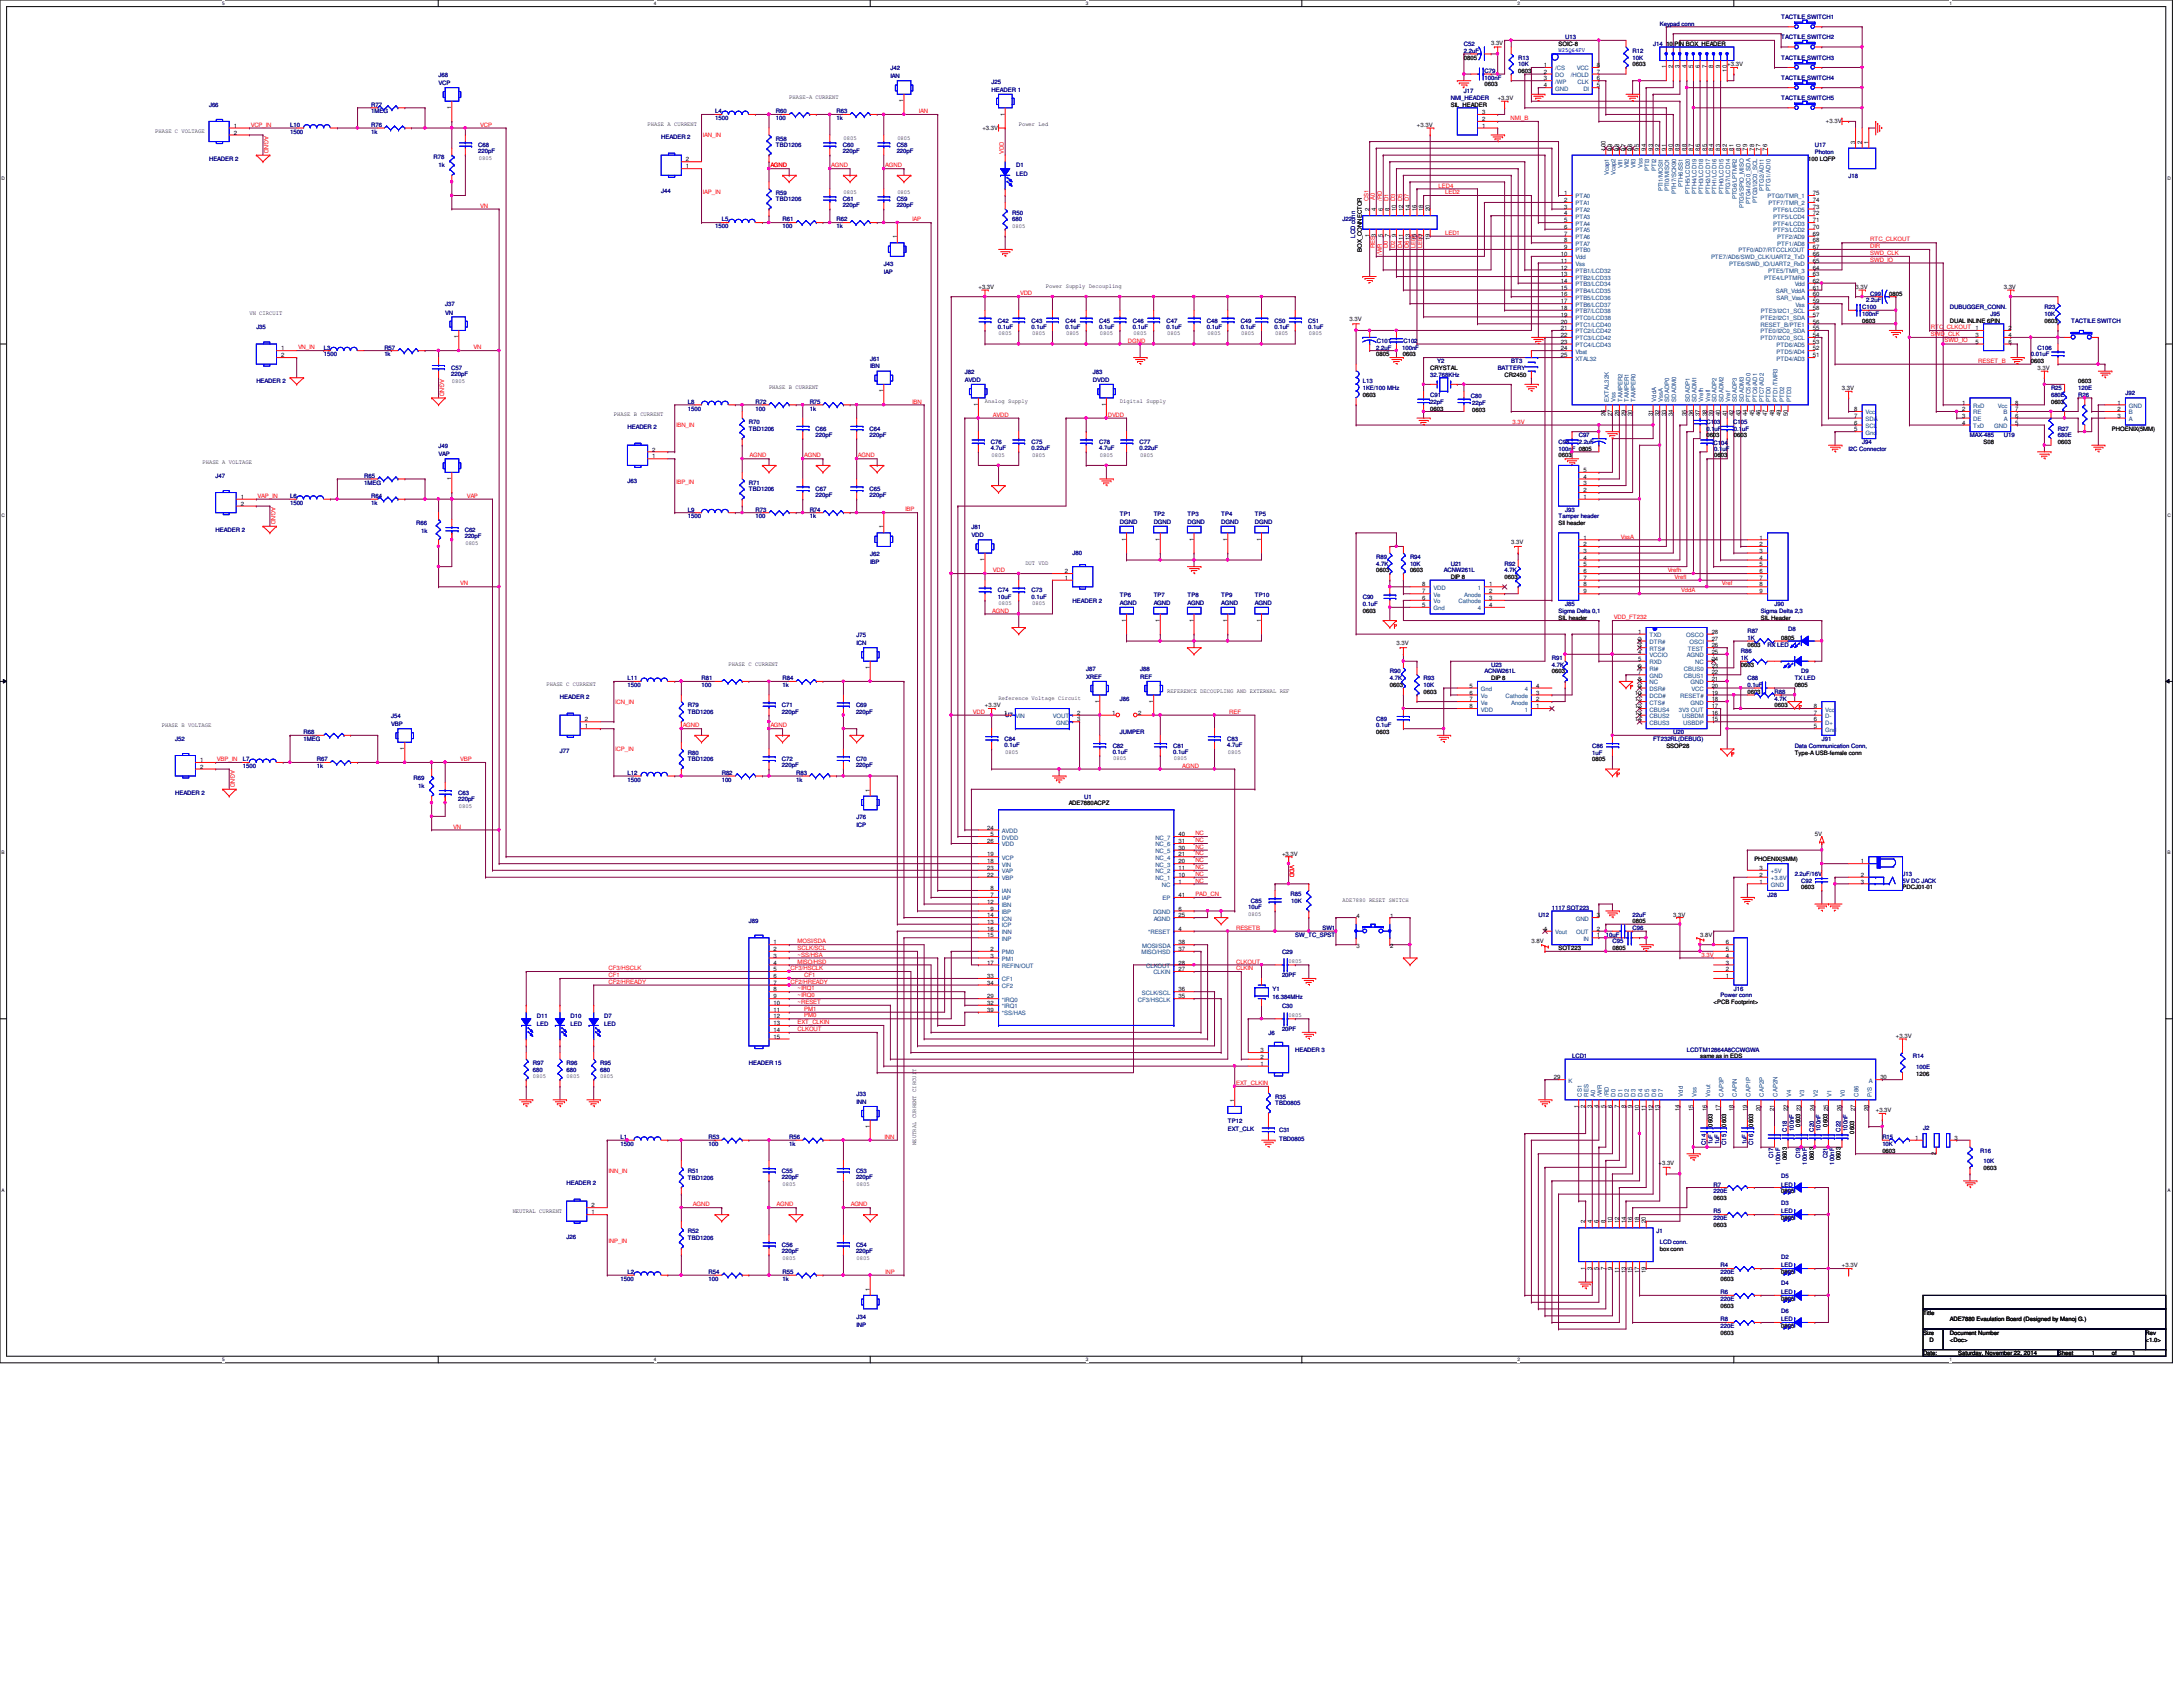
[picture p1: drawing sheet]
<svg xmlns="http://www.w3.org/2000/svg" width="279mm" height="216mm" viewBox="0 0 279 216" stroke-linecap="round" stroke-linejoin="round" font-family="sans-serif">
<defs><g id="words">
<g font-size=".8" fill="#000080">
<text x="187.4" y="5.9">C52</text>
<text x="200.3" y="5">U13</text>
<text x="211.6" y="5.9">J14</text>
<text x="212.4" y="3.3">Keypad conn</text>
<text x="228" y="2.4">TACTILE SWITCH1</text>
<text x="228" y="5">TACTILE SWITCH2</text>
<text x="56.1" y="9.9">J68</text>
<text x="56.1" y="10.9">VCP</text>
<text x="114" y="9">J42</text>
<text x="114" y="10">IAN</text>
<text x="126.9" y="10.7">J25</text>
<text x="126.9" y="11.8">HEADER 1</text>
<text x="187.4" y="11.9">J17</text>
<text x="187.4" y="6.7">2.2uF</text>
<text x="190" y="9.4">C79</text>
<text x="190" y="10.2">100nF</text>
<text x="194.3" y="7.6">R13</text>
<text x="194.3" y="8.5">10K</text>
<text x="209" y="6.7">R12</text>
<text x="209" y="7.6">10K</text>
<text x="228" y="7.6">TACTILE SWITCH3</text>
<text x="228" y="10.2">TACTILE SWITCH4</text>
<text x="26.8" y="13.7">J66</text>
<text x="37.1" y="16.3">L10</text>
<text x="37.1" y="17.1">1500</text>
<text x="47.5" y="16.3">R76</text>
<text x="47.5" y="17.1">1k</text>
<text x="47.5" y="13.7">R77</text>
<text x="47.5" y="14.5">1MEG</text>
<text x="84.6" y="17.8">HEADER 2</text>
<text x="91.5" y="14.5">L4</text>
<text x="91.5" y="15.4">1500</text>
<text x="99.3" y="14.5">R60</text>
<text x="99.3" y="15.4">100</text>
<text x="99.3" y="18">R58</text>
<text x="107.1" y="14.5">R63</text>
<text x="107.1" y="15.4">1k</text>
<text x="185.7" y="12.8">NMI_HEADER</text>
<text x="228" y="12.8">TACTILE SWITCH5</text>
<text x="26.8" y="20.6">HEADER 2</text>
<text x="55.5" y="20.4">R78</text>
<text x="56.1" y="21.4">1k</text>
<text x="61.2" y="18.8">C68</text>
<text x="61.2" y="19.6">220pF</text>
<text x="99.3" y="18.8">TBD1206</text>
<text x="107.9" y="18.8">C60</text>
<text x="107.9" y="19.6">220pF</text>
<text x="114.8" y="18.8">C58</text>
<text x="114.8" y="19.6">220pF</text>
<text x="130" y="21.4">D1</text>
<text x="130" y="22.5">LED</text>
<text x="232.3" y="18.8">U17</text>
<text x="232.3" y="19.7">Photon</text>
<text x="236.6" y="22.8">J18</text>
<text x="84.6" y="24.7">J44</text>
<text x="91.5" y="29.2">1500</text>
<text x="92.4" y="28.3">L5</text>
<text x="99.3" y="24.9">R59</text>
<text x="99.3" y="25.7">TBD1206</text>
<text x="100.2" y="28.3">R61</text>
<text x="100.2" y="29.2">100</text>
<text x="107.1" y="28.3">R62</text>
<text x="107.1" y="29.2">1k</text>
<text x="107.9" y="25.7">C61</text>
<text x="107.9" y="26.5">220pF</text>
<text x="114.8" y="25.7">C59</text>
<text x="114.8" y="26.5">220pF</text>
<text x="129.5" y="27.5">R50</text>
<text x="129.5" y="28.3">680</text>
<text x="171.8" y="28.3">J22</text>
<text x="113.1" y="34">J43</text>
<text x="113.1" y="35.1">IAP</text>
<text x="173.4" y="30.4" transform="rotate(-90 173.4 30.4)">LCD conn</text>
<text x="57" y="39.2">J37</text>
<text x="57" y="40.3">VN</text>
<text x="127.7" y="41.3">C42</text>
<text x="132" y="41.3">C43</text>
<text x="136.4" y="41.3">C44</text>
<text x="140.7" y="41.3">C45</text>
<text x="145" y="41.3">C46</text>
<text x="149.3" y="41.3">C47</text>
<text x="154.5" y="41.3">C48</text>
<text x="158.8" y="41.3">C49</text>
<text x="163.1" y="41.3">C50</text>
<text x="167.4" y="41.3">C51</text>
<text x="238.3" y="39.6">C100</text>
<text x="238.3" y="40.4">100nF</text>
<text x="238.8" y="38.7">2.2uF</text>
<text x="239.4" y="37.8">C99</text>
<text x="249.6" y="39.6">DUBUGGER_CONN.</text>
<text x="254.8" y="40.4">J95</text>
<text x="261.7" y="39.6">R23</text>
<text x="261.7" y="40.4">10K</text>
<text x="265.1" y="41.3">TACTILE SWITCH</text>
<text x="32.8" y="42.2">J35</text>
<text x="41.4" y="44.7">L3</text>
<text x="41.4" y="45.6">1500</text>
<text x="49.2" y="44.7">R57</text>
<text x="49.2" y="45.6">1k</text>
<text x="57.7" y="47.3">C57</text>
<text x="111.4" y="46.1">J61</text>
<text x="111.4" y="47.2">IBN</text>
<text x="123.5" y="47.8">J82</text>
<text x="127.7" y="42.1">0.1uF</text>
<text x="132" y="42.1">0.1uF</text>
<text x="136.4" y="42.1">0.1uF</text>
<text x="139.9" y="47.8">J83</text>
<text x="140.7" y="42.1">0.1uF</text>
<text x="145" y="42.1">0.1uF</text>
<text x="149.3" y="42.1">0.1uF</text>
<text x="154.5" y="42.1">0.1uF</text>
<text x="158.8" y="42.1">0.1uF</text>
<text x="163.1" y="42.1">0.1uF</text>
<text x="167.4" y="42.1">0.1uF</text>
<text x="176.1" y="44.7">2.2uF</text>
<text x="176.2" y="43.9">C101</text>
<text x="179.5" y="44.7">100nF</text>
<text x="179.6" y="43.9">C102</text>
<text x="183.9" y="46.5">Y2</text>
<text x="191.7" y="47.3">BATTERY</text>
<text x="193.4" y="46.5">BT3</text>
<text x="259.9" y="45.6">0.01uF</text>
<text x="260.8" y="44.7">C106</text>
<text x="32.8" y="49.1">HEADER 2</text>
<text x="57.7" y="48.1">220pF</text>
<text x="88.1" y="51.6">L8</text>
<text x="88.1" y="52.5">1500</text>
<text x="96.7" y="51.6">R72</text>
<text x="96.7" y="52.5">100</text>
<text x="103.6" y="51.6">R75</text>
<text x="103.6" y="52.5">1k</text>
<text x="123.5" y="48.9">AVDD</text>
<text x="139.9" y="48.9">DVDD</text>
<text x="174.4" y="49.1">L13</text>
<text x="174.4" y="49.9">1KE/100 MHz</text>
<text x="183" y="50.8">C91</text>
<text x="183" y="51.6">22pF</text>
<text x="183" y="48.2">32.768KHz</text>
<text x="188.3" y="51">C80</text>
<text x="188.4" y="51.8">22pF</text>
<text x="262.5" y="49.9">R25</text>
<text x="262.5" y="50.8">680E</text>
<text x="266" y="50.8">R26</text>
<text x="266" y="49.9">120E</text>
<text x="272" y="50.5">J92</text>
<text x="56.1" y="57.4">J49</text>
<text x="56.1" y="58.4">VAP</text>
<text x="80.3" y="54.9">HEADER 2</text>
<text x="95.8" y="54.2">R70</text>
<text x="95.8" y="55.1">TBD1206</text>
<text x="104.4" y="55.1">C66</text>
<text x="104.4" y="55.9">220pF</text>
<text x="111.3" y="55.1">C64</text>
<text x="111.3" y="55.9">220pF</text>
<text x="126.8" y="56.9">C76</text>
<text x="126.8" y="57.6">4.7uF</text>
<text x="132" y="56.9">C75</text>
<text x="132" y="57.6">0.22uF</text>
<text x="140.7" y="56.9">C78</text>
<text x="140.7" y="57.6">4.7uF</text>
<text x="145.8" y="56.9">C77</text>
<text x="145.8" y="57.6">0.22uF</text>
<text x="199.5" y="56.9">C98</text>
<text x="199.5" y="57.7">100nF 0805</text>
<text x="202.1" y="56.9">2.2uF</text>
<text x="202.1" y="56">C97</text>
<text x="218.4" y="54.2">C103</text>
<text x="218.4" y="55.1">0.1uF</text>
<text x="219.3" y="56.9">C104</text>
<text x="219.4" y="57.7">0.1uF</text>
<text x="221.8" y="54.3">C105</text>
<text x="221.9" y="55.1">0.1uF</text>
<text x="236.6" y="57.7">I2C Connector</text>
<text x="238.3" y="56.9">J94</text>
<text x="252.1" y="56">MAX-485</text>
<text x="256.5" y="56">U19</text>
<text x="263.4" y="55.1">R27</text>
<text x="263.4" y="56">680E</text>
<text x="27.6" y="61.2">J47</text>
<text x="37.1" y="63.8">L6</text>
<text x="37.1" y="64.6">1500</text>
<text x="46.6" y="61.2">R65</text>
<text x="46.6" y="62">1MEG</text>
<text x="47.5" y="63.8">R64</text>
<text x="47.5" y="64.6">1k</text>
<text x="80.3" y="61.8">J63</text>
<text x="88.1" y="65.5">L9</text>
<text x="95.8" y="62">R71</text>
<text x="95.8" y="62.9">TBD1206</text>
<text x="96.7" y="65.5">R73</text>
<text x="103.6" y="65.5">R74</text>
<text x="104.4" y="62.9">C67</text>
<text x="104.4" y="63.7">220pF</text>
<text x="111.3" y="62.9">C65</text>
<text x="111.3" y="63.7">220pF</text>
<text x="143.3" y="66">TP1</text>
<text x="147.7" y="66">TP2</text>
<text x="152" y="66">TP3</text>
<text x="156.3" y="66">TP4</text>
<text x="160.6" y="66">TP5</text>
<text x="200.3" y="65.5">J93</text>
<text x="27.6" y="68.1">HEADER 2</text>
<text x="53.3" y="67.2">R66</text>
<text x="53.9" y="68.2">1k</text>
<text x="59.5" y="68.1">C62</text>
<text x="59.5" y="68.8">220pF</text>
<text x="88.1" y="66.3">1500</text>
<text x="96.7" y="66.3">100</text>
<text x="103.6" y="66.3">1k</text>
<text x="111.4" y="71.2">J62</text>
<text x="124.3" y="67.7">J81</text>
<text x="124.3" y="68.7">VDD</text>
<text x="137.3" y="71.1">J80</text>
<text x="143.3" y="67">DGND</text>
<text x="147.7" y="67">DGND</text>
<text x="152" y="67">DGND</text>
<text x="156.3" y="67">DGND</text>
<text x="160.6" y="67">DGND</text>
<text x="176.1" y="71.5">R89</text>
<text x="180.5" y="71.5">R94</text>
<text x="199.5" y="66.3">Tamper header</text>
<text x="111.4" y="72.2">IBP</text>
<text x="127.7" y="75.8">C74</text>
<text x="127.7" y="76.6">10uF</text>
<text x="132" y="75.8">C73</text>
<text x="132" y="76.6">0.1uF</text>
<text x="137.3" y="77.2">HEADER 2</text>
<text x="143.3" y="76.4">TP6</text>
<text x="143.3" y="77.4">AGND</text>
<text x="147.7" y="76.4">TP7</text>
<text x="147.7" y="77.4">AGND</text>
<text x="152" y="76.4">TP8</text>
<text x="152" y="77.4">AGND</text>
<text x="156.3" y="76.4">TP9</text>
<text x="156.3" y="77.4">AGND</text>
<text x="160.6" y="76.4">TP10</text>
<text x="160.6" y="77.4">AGND</text>
<text x="174.4" y="76.7">C90</text>
<text x="174.4" y="77.6">0.1uF</text>
<text x="176.1" y="72.4">4.7K</text>
<text x="180.5" y="72.4">10K</text>
<text x="184.8" y="73.2">ACNW261L</text>
<text x="185.7" y="72.4">U21</text>
<text x="192.6" y="72.4">R92</text>
<text x="192.6" y="73.2">4.7K</text>
<text x="200.3" y="77.6">J85</text>
<text x="227.1" y="77.6">J90</text>
<text x="109.6" y="81.5">J75</text>
<text x="109.6" y="82.6">ICN</text>
<text x="199.5" y="78.4">Sigma Delta 0,1</text>
<text x="222.8" y="83.6">R86</text>
<text x="223.6" y="81">R87</text>
<text x="223.6" y="81.9">1K</text>
<text x="225.4" y="78.4">Sigma Delta 2,3</text>
<text x="226.2" y="82.8">RX LED</text>
<text x="228.9" y="80.8">D8</text>
<text x="71.7" y="89.5">HEADER 2</text>
<text x="80.3" y="87.1">L11</text>
<text x="80.3" y="87.9">1500</text>
<text x="89.8" y="87.1">R81</text>
<text x="89.8" y="87.9">100</text>
<text x="100.2" y="87.1">R84</text>
<text x="100.2" y="87.9">1k</text>
<text x="139" y="85.9">J87</text>
<text x="139" y="86.9">XREF</text>
<text x="143.3" y="89.7">J86</text>
<text x="145.9" y="85.9">J88</text>
<text x="145.9" y="86.9">REF</text>
<text x="177.9" y="86.2">R90</text>
<text x="177.9" y="87.1">4.7K</text>
<text x="182.2" y="87.1">R93</text>
<text x="182.2" y="87.9">10K</text>
<text x="190" y="86.2">ACNW261L</text>
<text x="190.8" y="85.3">U23</text>
<text x="198.6" y="84.5">R91</text>
<text x="198.6" y="85.3">4.7K</text>
<text x="222.8" y="84.5">1K</text>
<text x="223.6" y="87.1">C88</text>
<text x="223.6" y="87.9">0.1uF</text>
<text x="227.1" y="88.8">R88</text>
<text x="227.1" y="89.7">4.7K</text>
<text x="229.7" y="87.1">TX LED</text>
<text x="230.5" y="86.2">D9</text>
<text x="22.4" y="94.8">J52</text>
<text x="38.9" y="94">R68</text>
<text x="38.9" y="94.8">1MEG</text>
<text x="50.1" y="91.9">J54</text>
<text x="50.1" y="92.9">VBP</text>
<text x="88.1" y="90.5">R79</text>
<text x="88.1" y="91.4">TBD1206</text>
<text x="100.1" y="90.5">C71</text>
<text x="100.1" y="91.3">220pF</text>
<text x="109.6" y="90.5">C69</text>
<text x="109.6" y="91.3">220pF</text>
<text x="128.6" y="94.8">C84</text>
<text x="128.6" y="95.6">0.1uF</text>
<text x="128.7" y="91.7">U7 VIN</text>
<text x="142.4" y="95.7">C82</text>
<text x="143.3" y="94">JUMPER</text>
<text x="150.2" y="95.7">C81</text>
<text x="157.1" y="94.8">C83</text>
<text x="157.1" y="95.6">4.7uF</text>
<text x="176.1" y="92.2">C89</text>
<text x="176.1" y="93.1">0.1uF</text>
<text x="203.8" y="95.7">C86</text>
<text x="211.6" y="94.8">FT232RL(DEBUG)</text>
<text x="214.2" y="94">U20</text>
<text x="229.7" y="95.7">Data Communication Conn,</text>
<text x="233.2" y="94.8">J91</text>
<text x="22.4" y="101.7">HEADER 2</text>
<text x="31.1" y="97.4">L7</text>
<text x="31.1" y="98.3">1500</text>
<text x="40.6" y="97.4">R67</text>
<text x="40.6" y="98.3">1k</text>
<text x="52.9" y="99.9">R69</text>
<text x="53.5" y="100.9">1k</text>
<text x="58.6" y="101.7">C63</text>
<text x="71.7" y="96.4">J77</text>
<text x="80.3" y="99.1">L12</text>
<text x="80.3" y="100">1500</text>
<text x="88.1" y="96.6">R80</text>
<text x="88.1" y="97.4">TBD1206</text>
<text x="92.4" y="99.1">R82</text>
<text x="92.4" y="100">100</text>
<text x="100.1" y="97.4">C72</text>
<text x="100.1" y="98.2">220pF</text>
<text x="101.9" y="99.1">R83</text>
<text x="101.9" y="100">1k</text>
<text x="109.6" y="97.4">C70</text>
<text x="109.6" y="98.2">220pF</text>
<text x="142.4" y="96.5">0.1uF</text>
<text x="150.2" y="96.5">0.1uF</text>
<text x="203.8" y="96.6">1uF</text>
<text x="58.6" y="102.5">220pF</text>
<text x="109.6" y="104.9">J76</text>
<text x="109.6" y="105.9">ICP</text>
<text x="138.8" y="102.2">U1</text>
<text x="229.7" y="112.1">2.2uF/16V</text>
<text x="230.5" y="113">C92</text>
<text x="243.5" y="112.1">J13</text>
<text x="243.5" y="113">5V DC JACK</text>
<text x="95.8" y="118.2">J89</text>
<text x="159.8" y="116.3">10uF</text>
<text x="160.1" y="115.6">C85</text>
<text x="165.2" y="114.7">R85</text>
<text x="165.3" y="115.6">10K</text>
<text x="165.8" y="119.9">SW_TC_SPST</text>
<text x="169.2" y="119">SW1</text>
<text x="196.9" y="117.3">U12</text>
<text x="198.6" y="116.4">1117 SOT223</text>
<text x="205.5" y="119.9">10uF</text>
<text x="209" y="119">C96</text>
<text x="209" y="117.3">22uF</text>
<text x="226.2" y="114.8">J28</text>
<text x="164.1" y="122">C29</text>
<text x="164.1" y="125.1">20PF</text>
<text x="206.4" y="120.7">C95</text>
<text x="68.7" y="130.3">D11</text>
<text x="68.7" y="131.3">LED</text>
<text x="73" y="130.3">D10</text>
<text x="73" y="131.3">LED</text>
<text x="77.3" y="130.3">D7</text>
<text x="77.3" y="131.3">LED</text>
<text x="162.9" y="126.8">Y1</text>
<text x="162.9" y="127.8">16.384MHz</text>
<text x="164.1" y="128.9">C30</text>
<text x="164.1" y="132">20PF</text>
<text x="220.2" y="127.6">Power conn</text>
<text x="221.9" y="126.8">J16</text>
<text x="68.2" y="136.3">R97</text>
<text x="68.2" y="137.2">680</text>
<text x="72.5" y="136.3">R96</text>
<text x="72.5" y="137.2">680</text>
<text x="76.8" y="136.3">R95</text>
<text x="76.8" y="137.2">680</text>
<text x="95.8" y="136.3">HEADER 15</text>
<text x="162.3" y="132.4">J6</text>
<text x="165.8" y="134.6">HEADER 3</text>
<text x="201.2" y="135.4">LCD1</text>
<text x="215.9" y="134.6">LCDTM12864A8CCWGWA</text>
<text x="244.8" y="135.4">R14</text>
<text x="245.2" y="136.8">100E</text>
<text x="109.6" y="140.3">J33</text>
<text x="109.6" y="141.3">INN</text>
<text x="157.1" y="143.7">TP12</text>
<text x="163.2" y="140.6">R35</text>
<text x="163.2" y="141.5">TBD0805</text>
<text x="79.4" y="145.8">L1</text>
<text x="79.4" y="146.6">1500</text>
<text x="90.7" y="145.8">R53</text>
<text x="90.7" y="146.6">100</text>
<text x="101" y="145.8">R56</text>
<text x="101" y="146.6">1k</text>
<text x="157.1" y="144.7">EXT_CLK</text>
<text x="163.7" y="144.9">C31</text>
<text x="163.7" y="146">TBD0805</text>
<text x="218.3" y="146.5" transform="rotate(-90 218.3 146.5)">C14</text>
<text x="219.2" y="146.4" transform="rotate(-90 219.2 146.4)">1uF</text>
<text x="220" y="146.4" transform="rotate(-90 220 146.4)">1uF</text>
<text x="220.9" y="146.5" transform="rotate(-90 220.9 146.5)">C15</text>
<text x="223.5" y="146.4" transform="rotate(-90 223.5 146.4)">1uF</text>
<text x="224.4" y="146.5" transform="rotate(-90 224.4 146.5)">C16</text>
<text x="226.9" y="148.3" transform="rotate(-90 226.9 148.3)">C17</text>
<text x="227.8" y="149.1" transform="rotate(-90 227.8 149.1)">100nF</text>
<text x="228.7" y="144.8" transform="rotate(-90 228.7 144.8)">C18</text>
<text x="229.6" y="144.7" transform="rotate(-90 229.6 144.7)">100nF</text>
<text x="230.4" y="148.3" transform="rotate(-90 230.4 148.3)">C19</text>
<text x="231.3" y="149.1" transform="rotate(-90 231.3 149.1)">100nF</text>
<text x="232.2" y="144.8" transform="rotate(-90 232.2 144.8)">C20</text>
<text x="233" y="144.7" transform="rotate(-90 233 144.7)">100nF</text>
<text x="233.9" y="148.3" transform="rotate(-90 233.9 148.3)">C21</text>
<text x="234.7" y="149.1" transform="rotate(-90 234.7 149.1)">100nF</text>
<text x="235.6" y="144.8" transform="rotate(-90 235.6 144.8)">C22</text>
<text x="236.5" y="144.7" transform="rotate(-90 236.5 144.7)">100nF</text>
<text x="240.9" y="145.8">R15</text>
<text x="240.9" y="146.6">10K</text>
<text x="246.1" y="144.7">J2</text>
<text x="253.4" y="147.5">R16</text>
<text x="253.9" y="148.9">10K</text>
<text x="72.5" y="151.7">HEADER 2</text>
<text x="88.1" y="150.1">R51</text>
<text x="88.1" y="151">TBD1206</text>
<text x="100.1" y="150.1">C55</text>
<text x="100.1" y="150.9">220pF</text>
<text x="109.6" y="150.1">C53</text>
<text x="109.6" y="150.9">220pF</text>
<text x="219.3" y="151.8">R7</text>
<text x="219.3" y="152.7">220E</text>
<text x="219.3" y="155.3">R5</text>
<text x="228" y="154.2">D3</text>
<text x="228" y="155.3">LED</text>
<text x="228" y="150.7">D5</text>
<text x="228" y="151.8">LED</text>
<text x="72.5" y="158.6">J26</text>
<text x="88.1" y="157.9">R52</text>
<text x="88.1" y="158.7">TBD1206</text>
<text x="100.1" y="159.6">C56</text>
<text x="100.1" y="160.4">220pF</text>
<text x="109.6" y="159.6">C54</text>
<text x="109.6" y="160.4">220pF</text>
<text x="212" y="157.9">J1</text>
<text x="212.4" y="159.3">LCD conn.</text>
<text x="219.3" y="156.2">220E</text>
<text x="228" y="161.1">D2</text>
<text x="79.4" y="163.9">1500</text>
<text x="80.3" y="163.1">L2</text>
<text x="90.7" y="163.1">R54</text>
<text x="90.7" y="163.9">100</text>
<text x="100.2" y="163.1">R55</text>
<text x="100.2" y="163.9">1k</text>
<text x="220.2" y="165.7">R6</text>
<text x="220.2" y="166.5">220E</text>
<text x="220.2" y="162.2">R4</text>
<text x="220.2" y="163.1">220E</text>
<text x="228" y="162.2">LED</text>
<text x="228" y="164.5">D4</text>
<text x="228" y="165.7">LED</text>
<text x="228" y="168">D6</text>
<text x="109.6" y="168.7">J34</text>
<text x="109.6" y="169.8">INP</text>
<text x="220.2" y="169.1">R8</text>
<text x="220.2" y="170">220E</text>
<text x="228" y="169.1">LED</text>
</g>
<g font-size=".8">
<text x="190.8" y="5.7">3.3V</text>
<text x="199.5" y="5.9">SOIC-8</text>
<text x="213.3" y="5.9">10 PIN BOX_HEADER</text>
<text x="187.4" y="7.6">0805</text>
<text x="190" y="11">0603</text>
<text x="194.3" y="9.4">0603</text>
<text x="197.6" y="8.6">1</text>
<text x="197.6" y="9.4">2</text>
<text x="197.6" y="10.3">3</text>
<text x="197.6" y="11.2">4</text>
<text x="204.4" y="11.2">5</text>
<text x="204.4" y="10.3">6</text>
<text x="204.4" y="9.4">7</text>
<text x="204.4" y="8.6">8</text>
<text x="209" y="8.5">0603</text>
<text x="213.2" y="8.8" transform="rotate(-90 213.2 8.8)">1</text>
<text x="214.1" y="8.8" transform="rotate(-90 214.1 8.8)">2</text>
<text x="215" y="8.8" transform="rotate(-90 215 8.8)">3</text>
<text x="215.9" y="8.8" transform="rotate(-90 215.9 8.8)">4</text>
<text x="216.7" y="8.8" transform="rotate(-90 216.7 8.8)">5</text>
<text x="217.6" y="8.8" transform="rotate(-90 217.6 8.8)">6</text>
<text x="218.4" y="8.8" transform="rotate(-90 218.4 8.8)">7</text>
<text x="219.3" y="8.8" transform="rotate(-90 219.3 8.8)">8</text>
<text x="220.2" y="8.8" transform="rotate(-90 220.2 8.8)">9</text>
<text x="221" y="9.2" transform="rotate(-90 221 9.2)">10</text>
<text x="221.1" y="8.5">+3.3V</text>
<text x="19.9" y="17">PHASE C VOLTAGE</text>
<text x="29.9" y="16.3">1</text>
<text x="29.9" y="17.2">2</text>
<text x="57.8" y="14" transform="rotate(-90 57.8 14)">1</text>
<text x="82.9" y="16.2">PHASE A CURRENT</text>
<text x="101" y="12.7">PHASE-A CURRENT</text>
<text x="107.9" y="17.9">0805</text>
<text x="114.9" y="17.9">0805</text>
<text x="115.7" y="13.1" transform="rotate(-90 115.7 13.1)">1</text>
<text x="125.7" y="16.6">+3.3V</text>
<text x="128.6" y="14.8" transform="rotate(-90 128.6 14.8)">1</text>
<text x="130.4" y="16.2">Power Led</text>
<text x="181.4" y="16.3">+3.3V</text>
<text x="185.7" y="13.7">SIL_HEADER</text>
<text x="189.7" y="16.3">1</text>
<text x="189.7" y="15.5">2</text>
<text x="189.7" y="14.6">3</text>
<text x="191.7" y="12.8">+3.3V</text>
<text x="233.7" y="15.7">+3.3V</text>
<text x="61.3" y="20.5">0805</text>
<text x="87.8" y="21.5">1</text>
<text x="87.8" y="20.7">2</text>
<text x="205.5" y="19.3" transform="rotate(-90 205.5 19.3)">100</text>
<text x="206.3" y="19.3" transform="rotate(-90 206.3 19.3)">99</text>
<text x="207.2" y="19.3" transform="rotate(-90 207.2 19.3)">98</text>
<text x="208.1" y="19.3" transform="rotate(-90 208.1 19.3)">97</text>
<text x="208.9" y="19.3" transform="rotate(-90 208.9 19.3)">96</text>
<text x="209.8" y="19.3" transform="rotate(-90 209.8 19.3)">95</text>
<text x="210.7" y="19.3" transform="rotate(-90 210.7 19.3)">94</text>
<text x="211.5" y="19.3" transform="rotate(-90 211.5 19.3)">93</text>
<text x="212.4" y="19.3" transform="rotate(-90 212.4 19.3)">92</text>
<text x="213.2" y="19.3" transform="rotate(-90 213.2 19.3)">91</text>
<text x="214.1" y="19.3" transform="rotate(-90 214.1 19.3)">90</text>
<text x="215" y="19.3" transform="rotate(-90 215 19.3)">89</text>
<text x="215.9" y="19.3" transform="rotate(-90 215.9 19.3)">88</text>
<text x="216.7" y="19.3" transform="rotate(-90 216.7 19.3)">87</text>
<text x="217.6" y="19.3" transform="rotate(-90 217.6 19.3)">86</text>
<text x="218.4" y="19.3" transform="rotate(-90 218.4 19.3)">85</text>
<text x="219.3" y="19.3" transform="rotate(-90 219.3 19.3)">84</text>
<text x="220.2" y="19.3" transform="rotate(-90 220.2 19.3)">83</text>
<text x="221" y="19.3" transform="rotate(-90 221 19.3)">82</text>
<text x="221.9" y="19.3" transform="rotate(-90 221.9 19.3)">81</text>
<text x="222.8" y="19.3" transform="rotate(-90 222.8 19.3)">80</text>
<text x="223.6" y="19.3" transform="rotate(-90 223.6 19.3)">79</text>
<text x="224.5" y="19.3" transform="rotate(-90 224.5 19.3)">78</text>
<text x="225.3" y="19.3" transform="rotate(-90 225.3 19.3)">77</text>
<text x="226.2" y="19.3" transform="rotate(-90 226.2 19.3)">76</text>
<text x="231.4" y="20.6">100 LQFP</text>
<text x="237.4" y="18.4" transform="rotate(-90 237.4 18.4)">3</text>
<text x="238.3" y="18.4" transform="rotate(-90 238.3 18.4)">2</text>
<text x="239.1" y="18.4" transform="rotate(-90 239.1 18.4)">1</text>
<text x="107.9" y="24.8">0805</text>
<text x="114.9" y="24.8">0805</text>
<text x="129.5" y="29.1">0805</text>
<text x="175.3" y="27" transform="rotate(-90 175.3 27)">2</text>
<text x="176.1" y="27" transform="rotate(-90 176.1 27)">4</text>
<text x="177" y="27" transform="rotate(-90 177 27)">6</text>
<text x="177.8" y="27" transform="rotate(-90 177.8 27)">8</text>
<text x="178.7" y="27" transform="rotate(-90 178.7 27)">10 D3</text>
<text x="179.6" y="27" transform="rotate(-90 179.6 27)">12 D5</text>
<text x="180.4" y="27" transform="rotate(-90 180.4 27)">14 D7</text>
<text x="181.3" y="27" transform="rotate(-90 181.3 27)">16</text>
<text x="182.2" y="27" transform="rotate(-90 182.2 27)">18</text>
<text x="183" y="27" transform="rotate(-90 183 27)">20</text>
<text x="200.2" y="25">1</text>
<text x="200.2" y="25.9">2</text>
<text x="200.2" y="26.7">3</text>
<text x="200.2" y="27.6">4</text>
<text x="200.2" y="28.4">5</text>
<text x="200.2" y="29.3">6</text>
<text x="232" y="29.3">70</text>
<text x="232" y="28.4">71</text>
<text x="232" y="27.6">72</text>
<text x="232" y="26.7">73</text>
<text x="232" y="25.9">74</text>
<text x="232" y="25">75</text>
<text x="114.8" y="30.5" transform="rotate(-90 114.8 30.5)">1</text>
<text x="174.3" y="32.2" transform="rotate(-90 174.3 32.2)">BOX_CONNECTOR</text>
<text x="175.3" y="30.4" transform="rotate(-90 175.3 30.4)">1</text>
<text x="177" y="30.4" transform="rotate(-90 177 30.4)">5</text>
<text x="177.8" y="30.4" transform="rotate(-90 177.8 30.4)">7</text>
<text x="178.7" y="30.4" transform="rotate(-90 178.7 30.4)">9</text>
<text x="181.3" y="30.8" transform="rotate(-90 181.3 30.8)">15</text>
<text x="182.2" y="30.8" transform="rotate(-90 182.2 30.8)">17</text>
<text x="183" y="30.8" transform="rotate(-90 183 30.8)">19</text>
<text x="199.8" y="32.8">10</text>
<text x="199.8" y="33.6">11</text>
<text x="199.8" y="34.5">12</text>
<text x="199.8" y="35.3">13</text>
<text x="200.2" y="30.2">7</text>
<text x="200.2" y="31">8</text>
<text x="200.2" y="31.9">9</text>
<text x="232" y="35.3">63</text>
<text x="232" y="34.5">64</text>
<text x="232" y="33.6">65</text>
<text x="232" y="32.8">66</text>
<text x="232" y="31.9">67</text>
<text x="232" y="31">68</text>
<text x="232" y="30.2">69</text>
<text x="31.9" y="40.3">VN CIRCUIT</text>
<text x="125.2" y="37">+3.3V</text>
<text x="133.9" y="36.9">Power Supply Decoupling</text>
<text x="172.7" y="41.1">3.3V</text>
<text x="199.8" y="36.2">14</text>
<text x="199.8" y="37.1">15</text>
<text x="199.8" y="37.9">16</text>
<text x="199.8" y="38.8">17</text>
<text x="199.8" y="39.7">18</text>
<text x="199.8" y="40.5">19</text>
<text x="199.8" y="41.4">20</text>
<text x="232" y="41.4">56</text>
<text x="232" y="40.5">57</text>
<text x="232" y="39.7">58</text>
<text x="232" y="38.8">59</text>
<text x="232" y="37.9">60</text>
<text x="232" y="37.1">61</text>
<text x="232" y="36.2">62</text>
<text x="237.5" y="37">3.3V</text>
<text x="238.3" y="41.3">0603</text>
<text x="241.8" y="37.8">0805</text>
<text x="249.6" y="41.3">DUAL INLINE 6PIN</text>
<text x="256.5" y="37">3.3V</text>
<text x="261.7" y="41.3">0603</text>
<text x="36" y="44.8">1</text>
<text x="36" y="45.7">2</text>
<text x="58.7" y="43.3" transform="rotate(-90 58.7 43.3)">1</text>
<text x="127.8" y="42.9">0805</text>
<text x="132.1" y="42.9">0805</text>
<text x="136.4" y="42.9">0805</text>
<text x="140.8" y="42.9">0805</text>
<text x="145.1" y="42.9">0805</text>
<text x="149.4" y="42.9">0805</text>
<text x="154.6" y="42.9">0805</text>
<text x="158.9" y="42.9">0805</text>
<text x="163.2" y="42.9">0805</text>
<text x="167.5" y="42.9">0805</text>
<text x="176.1" y="45.6">0805</text>
<text x="179.5" y="45.6">0603</text>
<text x="183" y="47.3">CRYSTAL</text>
<text x="199.8" y="42.2">21</text>
<text x="199.8" y="43.1">22</text>
<text x="199.8" y="44">23</text>
<text x="199.8" y="44.8">24</text>
<text x="199.8" y="45.7">25</text>
<text x="232" y="45.7">51</text>
<text x="232" y="44.8">52</text>
<text x="232" y="44">53</text>
<text x="232" y="43.1">54</text>
<text x="232" y="42.2">55</text>
<text x="252.9" y="42.2">1</text>
<text x="252.9" y="43.1">3</text>
<text x="252.9" y="44">5</text>
<text x="257" y="42.2">2</text>
<text x="257" y="43.1">4</text>
<text x="257" y="44">6</text>
<text x="259.9" y="46.5">0603</text>
<text x="260.8" y="47.3">3.3V</text>
<text x="57.8" y="49">0805</text>
<text x="78.6" y="53.3">PHASE B CURRENT</text>
<text x="98.4" y="49.8">PHASE B CURRENT</text>
<text x="113.1" y="50.2" transform="rotate(-90 113.1 50.2)">1</text>
<text x="125.2" y="51.9" transform="rotate(-90 125.2 51.9)">1</text>
<text x="126.1" y="51.6">Analog Supply</text>
<text x="141.6" y="51.9" transform="rotate(-90 141.6 51.9)">1</text>
<text x="143.3" y="51.6">Digital Supply</text>
<text x="174.4" y="50.8">0603</text>
<text x="183" y="52.5">0603</text>
<text x="188.4" y="52.7">0603</text>
<text x="192.6" y="48.2">CR2450</text>
<text x="205.5" y="53.3" transform="rotate(-90 205.5 53.3)">26</text>
<text x="206.3" y="53.3" transform="rotate(-90 206.3 53.3)">27</text>
<text x="207.2" y="53.3" transform="rotate(-90 207.2 53.3)">28</text>
<text x="208.1" y="53.3" transform="rotate(-90 208.1 53.3)">29</text>
<text x="208.9" y="53.3" transform="rotate(-90 208.9 53.3)">30</text>
<text x="211.5" y="53.3" transform="rotate(-90 211.5 53.3)">31</text>
<text x="212.4" y="53.3" transform="rotate(-90 212.4 53.3)">32</text>
<text x="213.2" y="53.3" transform="rotate(-90 213.2 53.3)">33</text>
<text x="214.1" y="53.3" transform="rotate(-90 214.1 53.3)">34</text>
<text x="215.9" y="53.3" transform="rotate(-90 215.9 53.3)">35</text>
<text x="216.7" y="53.3" transform="rotate(-90 216.7 53.3)">36</text>
<text x="217.6" y="53.3" transform="rotate(-90 217.6 53.3)">37</text>
<text x="218.4" y="53.3" transform="rotate(-90 218.4 53.3)">38</text>
<text x="219.3" y="53.3" transform="rotate(-90 219.3 53.3)">39</text>
<text x="220.2" y="53.3" transform="rotate(-90 220.2 53.3)">40</text>
<text x="221" y="53.3" transform="rotate(-90 221 53.3)">41</text>
<text x="221.9" y="53.3" transform="rotate(-90 221.9 53.3)">42</text>
<text x="222.8" y="53.3" transform="rotate(-90 222.8 53.3)">43</text>
<text x="223.6" y="53.3" transform="rotate(-90 223.6 53.3)">44</text>
<text x="224.5" y="53.3" transform="rotate(-90 224.5 53.3)">45</text>
<text x="225.3" y="53.3" transform="rotate(-90 225.3 53.3)">46</text>
<text x="226.2" y="53.3" transform="rotate(-90 226.2 53.3)">47</text>
<text x="227.1" y="53.3" transform="rotate(-90 227.1 53.3)">48</text>
<text x="227.9" y="53.3" transform="rotate(-90 227.9 53.3)">49</text>
<text x="228.8" y="53.3" transform="rotate(-90 228.8 53.3)">50</text>
<text x="235.8" y="49.9">3.3V</text>
<text x="237.3" y="52.6">8</text>
<text x="237.3" y="53.5">7</text>
<text x="251.1" y="51.8">1</text>
<text x="251.1" y="52.6">2</text>
<text x="251.1" y="53.5">3</text>
<text x="257.9" y="51.8">8</text>
<text x="257.9" y="52.6">7</text>
<text x="257.9" y="53.5">6</text>
<text x="262.5" y="51.6">0603</text>
<text x="266" y="49.1">0603</text>
<text x="271" y="53.5">3</text>
<text x="271" y="52.6">2</text>
<text x="271" y="51.8">1</text>
<text x="25.9" y="59.4">PHASE A VOLTAGE</text>
<text x="83.5" y="58.7">1</text>
<text x="83.5" y="57.8">2</text>
<text x="126.9" y="58.5">0805</text>
<text x="132.1" y="58.5">0805</text>
<text x="140.8" y="58.5">0805</text>
<text x="145.9" y="58.5">0805</text>
<text x="199.5" y="58.5">0603</text>
<text x="218.4" y="56">0603</text>
<text x="219.4" y="58.5">0603</text>
<text x="221.9" y="56">0603</text>
<text x="237.3" y="54.4">6</text>
<text x="237.3" y="55.2">5</text>
<text x="251.1" y="54.4">4</text>
<text x="253.9" y="56.9">S08</text>
<text x="257.9" y="54.4">5</text>
<text x="263.4" y="56.9">0603</text>
<text x="270.3" y="55.1">PHOENIX(5MM)</text>
<text x="30.8" y="63.8">1</text>
<text x="30.8" y="64.7">2</text>
<text x="57.8" y="61.5" transform="rotate(-90 57.8 61.5)">1</text>
<text x="202.6" y="63.8">1</text>
<text x="202.6" y="63">2</text>
<text x="202.6" y="62.1">3</text>
<text x="202.6" y="61.3">4</text>
<text x="202.6" y="60.4">5</text>
<text x="59.6" y="69.7">0805</text>
<text x="113.1" y="67.6" transform="rotate(-90 113.1 67.6)">1</text>
<text x="126" y="71.8" transform="rotate(-90 126 71.8)">1</text>
<text x="144.1" y="69.2" transform="rotate(-90 144.1 69.2)">1</text>
<text x="148.5" y="69.2" transform="rotate(-90 148.5 69.2)">1</text>
<text x="152.8" y="69.2" transform="rotate(-90 152.8 69.2)">1</text>
<text x="157.1" y="69.2" transform="rotate(-90 157.1 69.2)">1</text>
<text x="161.4" y="69.2" transform="rotate(-90 161.4 69.2)">1</text>
<text x="193.4" y="69.6">3.3V</text>
<text x="199.5" y="67.2">SIl header</text>
<text x="202.6" y="69">1</text>
<text x="202.6" y="69.9">2</text>
<text x="202.6" y="70.7">3</text>
<text x="202.6" y="71.6">4</text>
<text x="225.2" y="69">1</text>
<text x="225.2" y="69.9">2</text>
<text x="225.2" y="70.7">3</text>
<text x="225.2" y="71.6">4</text>
<text x="127.8" y="77.5">0805</text>
<text x="131.2" y="72.3">DUT VDD</text>
<text x="132.1" y="77.5">0805</text>
<text x="136.3" y="74.2">1</text>
<text x="136.3" y="73.4">2</text>
<text x="176.1" y="73.2">0603</text>
<text x="180.5" y="73.2">0603</text>
<text x="182" y="77.7">5</text>
<text x="182" y="76.8">6</text>
<text x="182" y="75.9">7</text>
<text x="182" y="75.1">8</text>
<text x="185.7" y="74.1">DIP 8</text>
<text x="190.6" y="75.1">1</text>
<text x="190.6" y="75.9">2</text>
<text x="190.6" y="76.8">3</text>
<text x="190.6" y="77.7">4</text>
<text x="192.6" y="74.1">0603</text>
<text x="202.6" y="72.5">5</text>
<text x="202.6" y="73.4">6</text>
<text x="202.6" y="74.2">7</text>
<text x="202.6" y="75.1">8</text>
<text x="202.6" y="75.9">9</text>
<text x="225.2" y="72.5">5</text>
<text x="225.2" y="73.4">6</text>
<text x="225.2" y="74.2">7</text>
<text x="225.2" y="75.1">8</text>
<text x="225.2" y="75.9">9</text>
<text x="144.1" y="79.6" transform="rotate(-90 144.1 79.6)">1</text>
<text x="148.5" y="79.6" transform="rotate(-90 148.5 79.6)">1</text>
<text x="152.8" y="79.6" transform="rotate(-90 152.8 79.6)">1</text>
<text x="157.1" y="79.6" transform="rotate(-90 157.1 79.6)">1</text>
<text x="161.4" y="79.6" transform="rotate(-90 161.4 79.6)">1</text>
<text x="174.4" y="78.4">0603</text>
<text x="178.7" y="82.6">3.3V</text>
<text x="199.5" y="79.3">SIL header</text>
<text x="209.7" y="81.1">1</text>
<text x="209.7" y="82">2</text>
<text x="209.7" y="82.8">3</text>
<text x="209.7" y="83.7">4</text>
<text x="219.1" y="81.1">28</text>
<text x="219.1" y="82">27</text>
<text x="219.1" y="82.8">26</text>
<text x="219.1" y="83.7">25</text>
<text x="223.6" y="82.8">0603</text>
<text x="225.4" y="79.3">SIL Header</text>
<text x="228" y="81.9">0805</text>
<text x="69.9" y="87.8">PHASE C CURRENT</text>
<text x="93.3" y="85.3">PHASE C CURRENT</text>
<text x="111.3" y="85.6" transform="rotate(-90 111.3 85.6)">1</text>
<text x="127.8" y="89.6">Reference Voltage Circuit</text>
<text x="140.7" y="90" transform="rotate(-90 140.7 90)">1</text>
<text x="147.6" y="90" transform="rotate(-90 147.6 90)">1</text>
<text x="149.4" y="88.7">REFERENCE DECOUPLING AND EXTERNAL REF</text>
<text x="177.9" y="87.9">0603</text>
<text x="182.2" y="88.8">0603</text>
<text x="188.1" y="88">5</text>
<text x="188.1" y="88.9">6</text>
<text x="188.1" y="89.7">7</text>
<text x="190.8" y="87.1">DIP 8</text>
<text x="196.6" y="89.7">2</text>
<text x="196.6" y="88.9">3</text>
<text x="196.6" y="88">4</text>
<text x="198.6" y="86.2">0603</text>
<text x="209.3" y="88.9">10</text>
<text x="209.3" y="89.7">11</text>
<text x="209.7" y="84.6">5</text>
<text x="209.7" y="85.4">6</text>
<text x="209.7" y="86.3">7</text>
<text x="209.7" y="87.2">8</text>
<text x="209.7" y="88">9</text>
<text x="219.1" y="84.6">24</text>
<text x="219.1" y="85.4">23</text>
<text x="219.1" y="86.3">22</text>
<text x="219.1" y="87.2">21</text>
<text x="219.1" y="88">20</text>
<text x="219.1" y="88.9">19</text>
<text x="219.1" y="89.7">18</text>
<text x="222.8" y="85.3">0603</text>
<text x="223.6" y="88.8">0603</text>
<text x="229.7" y="87.9">0805</text>
<text x="20.7" y="93">PHASE B VOLTAGE</text>
<text x="74.8" y="93.2">1</text>
<text x="74.8" y="92.3">2</text>
<text x="126.1" y="90.5">+3.3V</text>
<text x="128.5" y="91.5">1</text>
<text x="137.9" y="91.5">2</text>
<text x="137.9" y="92.3">3</text>
<text x="142.3" y="91.5">1</text>
<text x="145.7" y="91.5">2</text>
<text x="176.1" y="94">0603</text>
<text x="188.1" y="90.6">8</text>
<text x="196.6" y="90.6">1</text>
<text x="209.3" y="90.6">12</text>
<text x="209.3" y="91.5">13</text>
<text x="209.3" y="92.3">14</text>
<text x="213.3" y="95.7">SSOP28</text>
<text x="219.1" y="90.6">17</text>
<text x="219.1" y="91.5">16</text>
<text x="219.1" y="92.3">15</text>
<text x="227.1" y="90.5">0603</text>
<text x="232.2" y="90.6">8</text>
<text x="232.2" y="91.5">7</text>
<text x="232.2" y="92.3">6</text>
<text x="232.2" y="93.2">5</text>
<text x="25.6" y="97.5">1</text>
<text x="25.6" y="98.4">2</text>
<text x="51.8" y="96" transform="rotate(-90 51.8 96)">1</text>
<text x="111.3" y="101.3" transform="rotate(-90 111.3 101.3)">1</text>
<text x="128.7" y="96.5">0805</text>
<text x="142.5" y="97.3">0805</text>
<text x="150.2" y="97.3">0805</text>
<text x="157.1" y="96.5">0805</text>
<text x="203.8" y="97.4">0805</text>
<text x="229.7" y="96.6">Type-A USB-female conn</text>
<text x="58.7" y="103.4">0805</text>
<text x="126.4" y="106.2">24</text>
<text x="126.4" y="107.9">26</text>
<text x="126.8" y="107">5</text>
<text x="136.8" y="103">ADE7880ACPZ</text>
<text x="150.8" y="107.9">31</text>
<text x="150.8" y="107">40</text>
<text x="232.3" y="106.9">5V</text>
<text x="126.4" y="110.5">18</text>
<text x="126.4" y="109.6">19</text>
<text x="126.4" y="112.2">22</text>
<text x="126.4" y="111.3">23</text>
<text x="126.8" y="113.9">8</text>
<text x="150.8" y="113.1">1</text>
<text x="150.8" y="112.2">10</text>
<text x="150.8" y="111.3">11</text>
<text x="150.8" y="110.5">20</text>
<text x="150.8" y="109.6">21</text>
<text x="150.8" y="108.8">30</text>
<text x="164.1" y="109.5">+3.3V</text>
<text x="224.5" y="110.2">PHOENIX(5MM)</text>
<text x="225.2" y="111.3">3</text>
<text x="225.2" y="113.1">1</text>
<text x="225.2" y="112.2">2</text>
<text x="230.5" y="113.8">0603</text>
<text x="238.2" y="110.5">1</text>
<text x="238.2" y="112.2">2</text>
<text x="238.2" y="113.1">3</text>
<text x="243.5" y="113.8">PDCJ01-01</text>
<text x="126.4" y="115.7">12</text>
<text x="126.4" y="118.2">13</text>
<text x="126.4" y="117.4">14</text>
<text x="126.4" y="120">15</text>
<text x="126.4" y="119.1">16</text>
<text x="126.8" y="114.8">7</text>
<text x="126.8" y="116.5">9</text>
<text x="150.8" y="119.1">4</text>
<text x="150.8" y="116.5">6</text>
<text x="150.8" y="117.4">25</text>
<text x="150.8" y="114.8">41</text>
<text x="159.8" y="117.2">0805</text>
<text x="171.8" y="115.5">ADE7880 RESET SWITCH</text>
<text x="173.6" y="117.5">4</text>
<text x="177.9" y="117.5">1</text>
<text x="197.6" y="119.1">4</text>
<text x="204.4" y="120">1</text>
<text x="204.4" y="119.1">2</text>
<text x="204.4" y="117.4">3</text>
<text x="209" y="118.2">0805</text>
<text x="214.2" y="117.3">3.3V</text>
<text x="217.6" y="119.9">3.8V</text>
<text x="99" y="120.9">1</text>
<text x="99" y="121.7">2</text>
<text x="99" y="122.6">3</text>
<text x="99" y="123.4">4</text>
<text x="99" y="124.3">5</text>
<text x="99" y="125.2">6</text>
<text x="126.4" y="123.4">17</text>
<text x="126.4" y="125.2">33</text>
<text x="126.8" y="121.7">2</text>
<text x="126.8" y="122.6">3</text>
<text x="150.8" y="124.3">27</text>
<text x="150.8" y="123.4">28</text>
<text x="150.8" y="121.7">37</text>
<text x="150.8" y="120.9">38</text>
<text x="164.9" y="123.2">0805</text>
<text x="173.6" y="121.3">3</text>
<text x="177.9" y="121.3">2</text>
<text x="196" y="120.7">3.8V</text>
<text x="199.5" y="121.6">SOT223</text>
<text x="206.4" y="121.6">0805</text>
<text x="220.9" y="125.2">1</text>
<text x="220.9" y="124.3">2</text>
<text x="220.9" y="123.4">3</text>
<text x="220.9" y="122.6">4</text>
<text x="220.9" y="121.7">5</text>
<text x="220.9" y="120.9">6</text>
<text x="99" y="126">7</text>
<text x="99" y="126.9">8</text>
<text x="99" y="127.8">9</text>
<text x="99" y="128.6">10</text>
<text x="99" y="129.5">11</text>
<text x="99" y="130.3">12</text>
<text x="99" y="131.2">13</text>
<text x="126.4" y="127.8">29</text>
<text x="126.4" y="128.6">32</text>
<text x="126.4" y="126">34</text>
<text x="126.4" y="129.5">39</text>
<text x="150.8" y="127.8">35</text>
<text x="150.8" y="126.9">36</text>
<text x="164.9" y="130.2">0805</text>
<text x="219.3" y="128.5">&lt;PCB Footprint&gt;</text>
<text x="68.2" y="137.9">0805</text>
<text x="72.5" y="137.9">0805</text>
<text x="76.8" y="137.9">0805</text>
<text x="99" y="132.1">14</text>
<text x="99" y="132.9">15</text>
<text x="161.3" y="136.4">1</text>
<text x="161.3" y="135.5">2</text>
<text x="161.3" y="134.7">3</text>
<text x="217.6" y="135.4">same as in EDS</text>
<text x="242.7" y="132.8">+3.3V</text>
<text x="245.2" y="137.7">1206</text>
<text x="158" y="141" transform="rotate(-90 158 141)">1</text>
<text x="198.9" y="138.1">29</text>
<text x="202" y="141.8" transform="rotate(-90 202 141.8)">1</text>
<text x="202.9" y="141.8" transform="rotate(-90 202.9 141.8)">2</text>
<text x="203.8" y="141.8" transform="rotate(-90 203.8 141.8)">3</text>
<text x="204.6" y="141.8" transform="rotate(-90 204.6 141.8)">4</text>
<text x="205.5" y="141.8" transform="rotate(-90 205.5 141.8)">5</text>
<text x="206.3" y="141.8" transform="rotate(-90 206.3 141.8)">6</text>
<text x="207.2" y="141.8" transform="rotate(-90 207.2 141.8)">7</text>
<text x="208.1" y="141.8" transform="rotate(-90 208.1 141.8)">8</text>
<text x="208.9" y="141.8" transform="rotate(-90 208.9 141.8)">9</text>
<text x="209.8" y="142.2" transform="rotate(-90 209.8 142.2)">10</text>
<text x="210.7" y="142.2" transform="rotate(-90 210.7 142.2)">11</text>
<text x="211.5" y="142.2" transform="rotate(-90 211.5 142.2)">12</text>
<text x="212.4" y="142.2" transform="rotate(-90 212.4 142.2)">13</text>
<text x="215" y="142.2" transform="rotate(-90 215 142.2)">14</text>
<text x="216.7" y="142.2" transform="rotate(-90 216.7 142.2)">15</text>
<text x="218.4" y="142.2" transform="rotate(-90 218.4 142.2)">16</text>
<text x="220.2" y="142.2" transform="rotate(-90 220.2 142.2)">17</text>
<text x="221.9" y="142.2" transform="rotate(-90 221.9 142.2)">18</text>
<text x="223.6" y="142.2" transform="rotate(-90 223.6 142.2)">19</text>
<text x="225.3" y="142.2" transform="rotate(-90 225.3 142.2)">20</text>
<text x="227.1" y="142.2" transform="rotate(-90 227.1 142.2)">21</text>
<text x="228.8" y="142.2" transform="rotate(-90 228.8 142.2)">22</text>
<text x="230.5" y="142.2" transform="rotate(-90 230.5 142.2)">23</text>
<text x="232.2" y="142.2" transform="rotate(-90 232.2 142.2)">24</text>
<text x="234" y="142.2" transform="rotate(-90 234 142.2)">25</text>
<text x="235.7" y="142.2" transform="rotate(-90 235.7 142.2)">26</text>
<text x="237.4" y="142.2" transform="rotate(-90 237.4 142.2)">27</text>
<text x="239.1" y="142.2" transform="rotate(-90 239.1 142.2)">28</text>
<text x="240.1" y="142.3">+3.3V</text>
<text x="240.7" y="138.1">30</text>
<text x="111.3" y="144.4" transform="rotate(-90 111.3 144.4)">1</text>
<text x="117.3" y="146.5" transform="rotate(-90 117.3 146.5)">NEUTRAL CURRENT CIRCUIT</text>
<text x="212.3" y="149.1">+3.3V</text>
<text x="219.2" y="144.2" transform="rotate(-90 219.2 144.2)">0603</text>
<text x="220.9" y="144.2" transform="rotate(-90 220.9 144.2)">0603</text>
<text x="224.4" y="144.2" transform="rotate(-90 224.4 144.2)">0603</text>
<text x="228.7" y="148.5" transform="rotate(-90 228.7 148.5)">0603</text>
<text x="230.4" y="144.2" transform="rotate(-90 230.4 144.2)">0603</text>
<text x="232.2" y="148.5" transform="rotate(-90 232.2 148.5)">0603</text>
<text x="233.9" y="144.2" transform="rotate(-90 233.9 144.2)">0603</text>
<text x="235.6" y="148.5" transform="rotate(-90 235.6 148.5)">0603</text>
<text x="237.3" y="145.1" transform="rotate(-90 237.3 145.1)">0603</text>
<text x="240.9" y="147.5">0603</text>
<text x="245.1" y="145.9">1</text>
<text x="247.8" y="147.8" transform="rotate(-90 247.8 147.8)">2</text>
<text x="250.1" y="145.9">3</text>
<text x="253.9" y="149.8">0603</text>
<text x="65.6" y="155.2">NEUTRAL CURRENT</text>
<text x="75.7" y="155.4">1</text>
<text x="75.7" y="154.5">2</text>
<text x="100.2" y="151.8">0805</text>
<text x="109.6" y="151.8">0805</text>
<text x="219.3" y="153.5">0603</text>
<text x="228" y="152.7">0805</text>
<text x="100.2" y="161.2">0805</text>
<text x="109.6" y="161.2">0805</text>
<text x="202.9" y="156.5" transform="rotate(-90 202.9 156.5)">2</text>
<text x="203.8" y="156.5" transform="rotate(-90 203.8 156.5)">4</text>
<text x="204.6" y="156.5" transform="rotate(-90 204.6 156.5)">6</text>
<text x="205.5" y="156.5" transform="rotate(-90 205.5 156.5)">8</text>
<text x="206.3" y="156.5" transform="rotate(-90 206.3 156.5)">10</text>
<text x="207.2" y="156.5" transform="rotate(-90 207.2 156.5)">12</text>
<text x="208.1" y="156.5" transform="rotate(-90 208.1 156.5)">14</text>
<text x="208.9" y="156.5" transform="rotate(-90 208.9 156.5)">16</text>
<text x="209.8" y="156.5" transform="rotate(-90 209.8 156.5)">18</text>
<text x="210.7" y="156.5" transform="rotate(-90 210.7 156.5)">20</text>
<text x="212.4" y="160.1">box conn</text>
<text x="219.3" y="157">0603</text>
<text x="228" y="156.2">0805</text>
<text x="111.3" y="165.2" transform="rotate(-90 111.3 165.2)">1</text>
<text x="202.9" y="162.5" transform="rotate(-90 202.9 162.5)">1</text>
<text x="203.8" y="162.5" transform="rotate(-90 203.8 162.5)">3</text>
<text x="204.6" y="162.5" transform="rotate(-90 204.6 162.5)">5</text>
<text x="205.5" y="162.5" transform="rotate(-90 205.5 162.5)">7</text>
<text x="206.3" y="162.5" transform="rotate(-90 206.3 162.5)">9</text>
<text x="207.2" y="162.9" transform="rotate(-90 207.2 162.9)">11</text>
<text x="208.1" y="162.9" transform="rotate(-90 208.1 162.9)">13</text>
<text x="208.9" y="162.9" transform="rotate(-90 208.9 162.9)">15</text>
<text x="209.8" y="162.9" transform="rotate(-90 209.8 162.9)">17</text>
<text x="210.7" y="162.9" transform="rotate(-90 210.7 162.9)">19</text>
<text x="220.2" y="167.4">0603</text>
<text x="220.2" y="163.9">0603</text>
<text x="228" y="163.1">0805</text>
<text x="228" y="166.5">0805</text>
<text x="235.8" y="162.2">+3.3V</text>
<text x="220.2" y="170.8">0603</text>
<text x="228" y="170">0805</text>
<text x="246.1" y="168.2">Title</text>
<text x="246.1" y="170.8">Size</text>
<text x="246.1" y="173.4">Date:</text>
<text x="247" y="171.7">D</text>
<text x="249.6" y="170.8">Document Number</text>
<text x="249.6" y="171.7">&lt;Doc&gt;</text>
<text x="249.6" y="169.1">ADE7880 Evaulation Board (Designed by Manoj G.)</text>
<text x="250.6" y="173.4">Saturday, November 22, 2014</text>
<text x="263.4" y="173.4">Sheet</text>
<text x="267.7" y="173.4">1</text>
<text x="270.3" y="173.4">of</text>
<text x="272.9" y="173.4">1</text>
<text x="274.6" y="170.8">Rev</text>
<text x="274.6" y="171.7">&lt;1.0&gt;</text>
</g>
<g font-size=".8" fill="#004080">
<text x="199.1" y="9">/CS</text>
<text x="199.1" y="9.9">DO</text>
<text x="199.1" y="10.7">/WP</text>
<text x="199.1" y="11.6">GND</text>
<text x="201" y="9.9">/HOLD</text>
<text x="201.8" y="9">VCC</text>
<text x="201.9" y="10.7">CLK</text>
<text x="202.6" y="11.6">DI</text>
<text x="205.9" y="22.4" transform="rotate(-90 205.9 22.4)">Vcap1</text>
<text x="206.8" y="22.4" transform="rotate(-90 206.8 22.4)">Vcap2</text>
<text x="207.6" y="21.5" transform="rotate(-90 207.6 21.5)">Vll1</text>
<text x="208.5" y="21.5" transform="rotate(-90 208.5 21.5)">Vll2</text>
<text x="209.3" y="21.5" transform="rotate(-90 209.3 21.5)">Vll3</text>
<text x="210.2" y="21.5" transform="rotate(-90 210.2 21.5)">Vss</text>
<text x="211.1" y="21.9" transform="rotate(-90 211.1 21.9)">PTI3</text>
<text x="212" y="21.9" transform="rotate(-90 212 21.9)">PTI2</text>
<text x="215.4" y="23.9" transform="rotate(-90 215.4 23.9)">PTH6/SS1</text>
<text x="201.6" y="25.4">PTA0</text>
<text x="201.6" y="26.3">PTA1</text>
<text x="201.6" y="27.1">PTA2</text>
<text x="201.6" y="28">PTA3</text>
<text x="201.6" y="28.9">PTA4</text>
<text x="201.6" y="29.7">PTA5</text>
<text x="212.8" y="24.5" transform="rotate(-90 212.8 24.5)">PTI1/MOSI1</text>
<text x="213.7" y="24.5" transform="rotate(-90 213.7 24.5)">PTI0/MISO1</text>
<text x="214.5" y="24.8" transform="rotate(-90 214.5 24.8)">PTH7/SCK90</text>
<text x="216.3" y="24.8" transform="rotate(-90 216.3 24.8)">PTH5/LCD20</text>
<text x="217.1" y="24.8" transform="rotate(-90 217.1 24.8)">PTH4/LCD19</text>
<text x="218" y="24.8" transform="rotate(-90 218 24.8)">PTH3/LCD18</text>
<text x="218.9" y="24.8" transform="rotate(-90 218.9 24.8)">PTH2/LCD17</text>
<text x="219.7" y="24.8" transform="rotate(-90 219.7 24.8)">PTH1/LCD16</text>
<text x="220.6" y="24.8" transform="rotate(-90 220.6 24.8)">PTH0/LCD15</text>
<text x="221.4" y="24.8" transform="rotate(-90 221.4 24.8)">PTG7/LCD14</text>
<text x="222.3" y="25.5" transform="rotate(-90 222.3 25.5)">PTG6/LPTMR2</text>
<text x="223.2" y="26.7" transform="rotate(-90 223.2 26.7)">PTG5/SPIO_MISO</text>
<text x="224" y="26.1" transform="rotate(-90 224 26.1)">PTG4/I2C0_SDA</text>
<text x="224.9" y="26" transform="rotate(-90 224.9 26)">PTG3/I2C0_SCL</text>
<text x="225.8" y="24.4" transform="rotate(-90 225.8 24.4)">PTG2/AD11</text>
<text x="226.2" y="25.4">PTG0/TMR_1</text>
<text x="226.4" y="26.3">PTF7/TMR_2</text>
<text x="226.6" y="24.4" transform="rotate(-90 226.6 24.4)">PTG1/AD10</text>
<text x="226.9" y="29.7">PTF3/LCD2</text>
<text x="226.9" y="28.9">PTF4/LCD3</text>
<text x="226.9" y="28">PTF5/LCD4</text>
<text x="226.9" y="27.1">PTF6/LCD5</text>
<text x="201.6" y="30.6">PTA6</text>
<text x="201.6" y="31.5">PTA7</text>
<text x="201.6" y="32.3">PTB0</text>
<text x="201.6" y="33.2">Vdd</text>
<text x="201.6" y="34">Vss</text>
<text x="201.6" y="34.9">PTB1/LCD32</text>
<text x="201.6" y="35.8">PTB2/LCD33</text>
<text x="219" y="33.2">PTE7/AD6/SWD_CLK/UART2_TxD</text>
<text x="221.3" y="34">PTE6/SWD_IO/UART2_RxD</text>
<text x="222.5" y="32.3">PTF0/AD7/RTCCLKOUT</text>
<text x="225.8" y="35.8">PTE4/LPTMR0</text>
<text x="226.3" y="34.9">PTE5/TMR_3</text>
<text x="227.5" y="31.5">PTF1/AD8</text>
<text x="227.5" y="30.6">PTF2/AD9</text>
<text x="201.6" y="36.6">PTB3/LCD34</text>
<text x="201.6" y="37.5">PTB4/LCD35</text>
<text x="201.6" y="38.4">PTB5/LCD36</text>
<text x="201.6" y="39.2">PTB6/LCD37</text>
<text x="201.6" y="40.1">PTB7/LCD38</text>
<text x="201.6" y="40.9">PTC0/LCD38</text>
<text x="201.6" y="41.8">PTC1/LCD40</text>
<text x="225.3" y="41.8">RESET_B/PTE1</text>
<text x="225.3" y="40.9">PTE2/I2C1_SDA</text>
<text x="225.4" y="40.1">PTE3/I2C1_SCL</text>
<text x="227.3" y="37.5">SAR_VddA</text>
<text x="227.4" y="38.4">SAR_VssA</text>
<text x="229.7" y="36.6">Vdd</text>
<text x="229.8" y="39.2">Vss</text>
<text x="201.6" y="42.7">PTC2/LCD42</text>
<text x="201.6" y="43.6">PTC3/LCD42</text>
<text x="201.6" y="44.4">PTC4/LCD43</text>
<text x="201.6" y="45.3">Vbat</text>
<text x="201.6" y="46.1">XTAL32</text>
<text x="225.3" y="43.6">PTD7/I2C0_SCL</text>
<text x="225.3" y="42.7">PTE0/I2C0_SDA</text>
<text x="227.4" y="46.1">PTD4/AD3</text>
<text x="227.4" y="45.3">PTD5/AD4</text>
<text x="227.4" y="44.4">PTD6/AD5</text>
<text x="205.9" y="51.4" transform="rotate(-90 205.9 51.4)">EXTAL32K</text>
<text x="206.8" y="51.4" transform="rotate(-90 206.8 51.4)">Vss</text>
<text x="207.6" y="51.4" transform="rotate(-90 207.6 51.4)">TAMPER2</text>
<text x="208.5" y="51.4" transform="rotate(-90 208.5 51.4)">TAMPER1</text>
<text x="209.3" y="51.4" transform="rotate(-90 209.3 51.4)">TAMPER0</text>
<text x="212" y="51.4" transform="rotate(-90 212 51.4)">VddA</text>
<text x="212.8" y="51.4" transform="rotate(-90 212.8 51.4)">VssA</text>
<text x="213.7" y="51.4" transform="rotate(-90 213.7 51.4)">SDADP0</text>
<text x="214.5" y="51.4" transform="rotate(-90 214.5 51.4)">SDADM0</text>
<text x="216.3" y="51.4" transform="rotate(-90 216.3 51.4)">SDADP1</text>
<text x="217.1" y="51.4" transform="rotate(-90 217.1 51.4)">SDADM1</text>
<text x="218" y="51.4" transform="rotate(-90 218 51.4)">Vrefh</text>
<text x="218.9" y="51.4" transform="rotate(-90 218.9 51.4)">Vrefl</text>
<text x="219.7" y="51.4" transform="rotate(-90 219.7 51.4)">SDADP2</text>
<text x="220.6" y="51.4" transform="rotate(-90 220.6 51.4)">SDADM2</text>
<text x="221.4" y="51.4" transform="rotate(-90 221.4 51.4)">Vref</text>
<text x="222.3" y="51.4" transform="rotate(-90 222.3 51.4)">SDADP3</text>
<text x="223.2" y="51.4" transform="rotate(-90 223.2 51.4)">SDADM3</text>
<text x="224" y="51.4" transform="rotate(-90 224 51.4)">PTC5/AD0</text>
<text x="224.9" y="51.4" transform="rotate(-90 224.9 51.4)">PTC6/AD1</text>
<text x="225.8" y="51.4" transform="rotate(-90 225.8 51.4)">PTC7/AD2</text>
<text x="226.6" y="51.4" transform="rotate(-90 226.6 51.4)">PTD0</text>
<text x="227.5" y="51.4" transform="rotate(-90 227.5 51.4)">PTD1/TMR3</text>
<text x="228.3" y="51.4" transform="rotate(-90 228.3 51.4)">PTD2</text>
<text x="229.2" y="51.4" transform="rotate(-90 229.2 51.4)">PTD3</text>
<text x="238.8" y="53">Vcc</text>
<text x="238.8" y="53.9">SDA</text>
<text x="252.6" y="52.2">RxD</text>
<text x="252.6" y="53">RE</text>
<text x="252.6" y="53.9">DE</text>
<text x="255.7" y="52.2">Vcc</text>
<text x="256.4" y="53">B</text>
<text x="256.5" y="53.9">A</text>
<text x="272.5" y="53.9">A</text>
<text x="272.5" y="53">B</text>
<text x="272.5" y="52.2">GND</text>
<text x="238.8" y="54.8">SCL</text>
<text x="238.8" y="55.6">Gnd</text>
<text x="252.6" y="54.8">TxD</text>
<text x="255.2" y="54.8">GND</text>
<text x="183.5" y="77.2">Vo</text>
<text x="183.5" y="76.4">Ve</text>
<text x="183.5" y="75.5">VDD</text>
<text x="186.7" y="77.2">Cathode</text>
<text x="187.4" y="76.4">Anode</text>
<text x="189.1" y="75.5">1</text>
<text x="183.5" y="78.1">Gnd</text>
<text x="189.1" y="78.1">4</text>
<text x="211.1" y="81.5">TXD</text>
<text x="211.1" y="82.4">DTR#</text>
<text x="211.1" y="83.3">RTS#</text>
<text x="215.8" y="81.5">OSCO</text>
<text x="216" y="83.3">TEST</text>
<text x="216.2" y="82.4">OSCI</text>
<text x="189.5" y="88.4">Gnd</text>
<text x="189.5" y="89.3">Vo</text>
<text x="192.7" y="89.3">Cathode</text>
<text x="195.2" y="88.4">4</text>
<text x="211.1" y="84.1">VCCIO</text>
<text x="211.1" y="85">RXD</text>
<text x="211.1" y="85.9">RI#</text>
<text x="211.1" y="86.7">GND</text>
<text x="211.1" y="87.6">NC</text>
<text x="211.1" y="88.4">DSR#</text>
<text x="211.1" y="89.3">DCD#</text>
<text x="215.1" y="89.3">RESET#</text>
<text x="215.5" y="85.9">CBUS0</text>
<text x="215.5" y="86.7">CBUS1</text>
<text x="215.9" y="84.1">AGND</text>
<text x="216.4" y="87.6">GND</text>
<text x="216.5" y="88.4">VCC</text>
<text x="217" y="85">NC</text>
<text x="134.7" y="91.9">VOUT</text>
<text x="135.2" y="92.8">GND</text>
<text x="189.5" y="90.2">Ve</text>
<text x="189.5" y="91.1">VDD</text>
<text x="193.4" y="90.2">Anode</text>
<text x="195.2" y="91.1">1</text>
<text x="211.1" y="90.2">CTS#</text>
<text x="211.1" y="91.1">CBUS4</text>
<text x="211.1" y="91.9">CBUS2</text>
<text x="211.1" y="92.8">CBUS3</text>
<text x="214.9" y="91.1">3V3 OUT</text>
<text x="215.3" y="91.9">USBDM</text>
<text x="215.4" y="92.8">USBDP</text>
<text x="216.4" y="90.2">GND</text>
<text x="233.6" y="91.1">Vcc</text>
<text x="233.6" y="91.9">D-</text>
<text x="233.6" y="92.8">D+</text>
<text x="233.6" y="93.6">Gnd</text>
<text x="128.2" y="107.4">DVDD</text>
<text x="128.2" y="106.6">AVDD</text>
<text x="147.9" y="107.4">NC_7</text>
<text x="128.2" y="110.9">VIN</text>
<text x="128.2" y="110">VCP</text>
<text x="128.2" y="112.6">VBP</text>
<text x="128.2" y="111.8">VAP</text>
<text x="128.2" y="108.3">VDD</text>
<text x="147.9" y="112.6">NC_1</text>
<text x="147.9" y="111.8">NC_2</text>
<text x="147.9" y="110.9">NC_3</text>
<text x="147.9" y="110">NC_4</text>
<text x="147.9" y="109.2">NC_5</text>
<text x="147.9" y="108.3">NC_6</text>
<text x="148.7" y="113.5">NC</text>
<text x="226.7" y="111.8">+5V</text>
<text x="226.7" y="113.5">GND</text>
<text x="226.7" y="112.6">+3.8V</text>
<text x="128.2" y="115.2">IAP</text>
<text x="128.2" y="114.3">IAN</text>
<text x="128.2" y="117">IBP</text>
<text x="128.2" y="116.1">IBN</text>
<text x="128.2" y="118.7">ICP</text>
<text x="128.2" y="117.8">ICN</text>
<text x="128.2" y="119.5">INN</text>
<text x="146.9" y="119.5">*RESET</text>
<text x="147.6" y="117">DGND</text>
<text x="147.7" y="117.8">AGND</text>
<text x="148.8" y="115.2">EP</text>
<text x="199.1" y="119.5">Vout</text>
<text x="201.7" y="117.8">GND</text>
<text x="201.7" y="119.5">OUT</text>
<text x="128.2" y="122.1">PM0</text>
<text x="128.2" y="123">PM1</text>
<text x="128.2" y="120.4">INP</text>
<text x="128.2" y="123.9">REFIN/OUT</text>
<text x="128.2" y="125.6">CF1</text>
<text x="146.1" y="122.1">MISO/HSD</text>
<text x="146.2" y="121.3">MOSI/SDA</text>
<text x="146.7" y="123.9">CLKOUT</text>
<text x="147.6" y="124.7">CLKIN</text>
<text x="202.6" y="120.4">IN</text>
<text x="128.2" y="128.2">*IRQ0</text>
<text x="128.2" y="129">*IRQ1</text>
<text x="128.2" y="126.4">CF2</text>
<text x="128.2" y="129.9">*SS/HAS</text>
<text x="145.6" y="128.2">CF3/HSCLK</text>
<text x="146.1" y="127.3">SCLK/SCL</text>
<text x="200.7" y="138.6">K</text>
<text x="202.4" y="140.3" transform="rotate(-90 202.4 140.3)">CS1</text>
<text x="203.3" y="140.3" transform="rotate(-90 203.3 140.3)">RES</text>
<text x="204.2" y="140.3" transform="rotate(-90 204.2 140.3)">A0</text>
<text x="205" y="140.3" transform="rotate(-90 205 140.3)">/WR</text>
<text x="205.9" y="140.3" transform="rotate(-90 205.9 140.3)">/RD</text>
<text x="206.8" y="140.3" transform="rotate(-90 206.8 140.3)">D0</text>
<text x="207.6" y="140.3" transform="rotate(-90 207.6 140.3)">D1</text>
<text x="208.5" y="140.3" transform="rotate(-90 208.5 140.3)">D2</text>
<text x="209.3" y="140.3" transform="rotate(-90 209.3 140.3)">D3</text>
<text x="210.2" y="140.3" transform="rotate(-90 210.2 140.3)">D4</text>
<text x="211.1" y="140.3" transform="rotate(-90 211.1 140.3)">D5</text>
<text x="212" y="140.3" transform="rotate(-90 212 140.3)">D6</text>
<text x="212.8" y="140.3" transform="rotate(-90 212.8 140.3)">D7</text>
<text x="215.4" y="140.3" transform="rotate(-90 215.4 140.3)">Vdd</text>
<text x="217.1" y="140.3" transform="rotate(-90 217.1 140.3)">Vss</text>
<text x="218.9" y="140.3" transform="rotate(-90 218.9 140.3)">Vout</text>
<text x="220.6" y="140.3" transform="rotate(-90 220.6 140.3)">CAP3P</text>
<text x="222.3" y="140.3" transform="rotate(-90 222.3 140.3)">CAPIN</text>
<text x="224" y="140.3" transform="rotate(-90 224 140.3)">CAP1P</text>
<text x="225.8" y="140.3" transform="rotate(-90 225.8 140.3)">CAP2P</text>
<text x="227.5" y="140.3" transform="rotate(-90 227.5 140.3)">CAP2N</text>
<text x="229.2" y="140.3" transform="rotate(-90 229.2 140.3)">V4</text>
<text x="230.9" y="140.3" transform="rotate(-90 230.9 140.3)">V3</text>
<text x="232.7" y="140.3" transform="rotate(-90 232.7 140.3)">V2</text>
<text x="234.4" y="140.3" transform="rotate(-90 234.4 140.3)">V1</text>
<text x="236.1" y="140.3" transform="rotate(-90 236.1 140.3)">V0</text>
<text x="237.9" y="140.3" transform="rotate(-90 237.9 140.3)">C86</text>
<text x="239.2" y="138.6">A</text>
<text x="239.6" y="140.3" transform="rotate(-90 239.6 140.3)">P/S</text>
</g>
<text font-size=".8" fill="#00f" x="199.5" y="6.6">W25Q64FV</text>
<g font-size=".8" fill="#f00">
<text x="32.1" y="16.2">VCP_IN</text>
<text x="33.8" y="17.4" transform="rotate(90 33.8 17.4)">AGND</text>
<text x="61.5" y="16.2">VCP</text>
<text x="90" y="17.5">IAN_IN</text>
<text x="117.6" y="14.5">IAN</text>
<text x="193.3" y="15.4">NMI_B</text>
<text x="98.6" y="21.4">AGND</text>
<text x="106.4" y="21.4">AGND</text>
<text x="113.3" y="21.4">AGND</text>
<text x="128.5" y="19.7" transform="rotate(-90 128.5 19.7)">VDD</text>
<text x="61.5" y="26.6">VN</text>
<text x="90" y="24.8">IAP_IN</text>
<text x="116.8" y="28.3">IAP</text>
<text x="175.1" y="25.7" transform="rotate(-90 175.1 25.7)">CS1</text>
<text x="176" y="25.7" transform="rotate(-90 176 25.7)">A0</text>
<text x="176.9" y="25.7" transform="rotate(-90 176.9 25.7)">/RD</text>
<text x="177.7" y="25.7" transform="rotate(-90 177.7 25.7)">D1</text>
<text x="184.1" y="24">LED4</text>
<text x="185" y="24.8">LED2</text>
<text x="176" y="31.7" transform="rotate(-90 176 31.7)">RES3</text>
<text x="176.9" y="32.6" transform="rotate(-90 176.9 32.6)">/WR</text>
<text x="177.6" y="31.7" transform="rotate(-90 177.6 31.7)">D0</text>
<text x="178.6" y="31.7" transform="rotate(-90 178.6 31.7)">D2</text>
<text x="179.5" y="31.7" transform="rotate(-90 179.5 31.7)">D411</text>
<text x="180.3" y="31.7" transform="rotate(-90 180.3 31.7)">D613</text>
<text x="181.2" y="31.7" transform="rotate(-90 181.2 31.7)">LED5</text>
<text x="182" y="31.7" transform="rotate(-90 182 31.7)">LED3</text>
<text x="185" y="30.1">LED1</text>
<text x="239.4" y="30.9">RTC_CLKOUT</text>
<text x="239.4" y="32.6">SWD_CLK</text>
<text x="239.4" y="31.7">DIR</text>
<text x="239.4" y="33.5">SWD_IO</text>
<text x="130.6" y="37.8">VDD</text>
<text x="38.1" y="44.7">VN_IN</text>
<text x="60.6" y="44.7">VN</text>
<text x="144.4" y="43.9">DGND</text>
<text x="247.1" y="42.1">RTC_CLKOUT</text>
<text x="247.1" y="43">SWD_CLK</text>
<text x="248.9" y="43.8">SWD_IO</text>
<text x="253.2" y="46.4">RESET_B</text>
<text x="56.3" y="48.5" transform="rotate(90 56.3 48.5)">AGND</text>
<text x="116.8" y="51.6">IBN</text>
<text x="127.1" y="53.3">AVDD</text>
<text x="141.8" y="53.3">DVDD</text>
<text x="86.5" y="54.7">IBN_IN</text>
<text x="95.9" y="58.5">AGND</text>
<text x="102.9" y="58.5">AGND</text>
<text x="109.8" y="58.5">AGND</text>
<text x="193.6" y="54.2">3.3V</text>
<text x="33" y="63.7">VAP_IN</text>
<text x="34.7" y="64.9" transform="rotate(90 34.7 64.9)">AGND</text>
<text x="59.7" y="63.7">VAP</text>
<text x="86.5" y="62">IBP_IN</text>
<text x="115.9" y="65.4">IBP</text>
<text x="207.4" y="68.9">VssA</text>
<text x="58.9" y="74.9">VN</text>
<text x="127.1" y="73.2">VDD</text>
<text x="213.4" y="73.2">Vrefh</text>
<text x="214.3" y="74.1">Vrefl</text>
<text x="215.2" y="75.8">VddA</text>
<text x="220.4" y="74.9">Vref</text>
<text x="127" y="78.4">AGND</text>
<text x="206.5" y="79.2">VDD_FT232</text>
<text x="78.7" y="90">ICN_IN</text>
<text x="87.4" y="93.1">AGND</text>
<text x="98.6" y="93.1">AGND</text>
<text x="124.5" y="91.4">VDD</text>
<text x="157.3" y="91.4">REF</text>
<text x="27.8" y="97.4">VBP_IN</text>
<text x="29.5" y="98.6" transform="rotate(90 29.5 98.6)">AGND</text>
<text x="58.9" y="97.4">VBP</text>
<text x="78.7" y="96.1">ICP_IN</text>
<text x="151.3" y="98.3">AGND</text>
<text x="58" y="106">VN</text>
<text x="153" y="107.8">NC</text>
<text x="153" y="106.9">NC</text>
<text x="153" y="112.9">NC</text>
<text x="153" y="112.1">NC</text>
<text x="153" y="111.2">NC</text>
<text x="153" y="110.4">NC</text>
<text x="153" y="109.5">NC</text>
<text x="153" y="108.6">NC</text>
<text x="165.1" y="110.7" transform="rotate(90 165.1 110.7)">VDD</text>
<text x="153" y="114.7">PAD_CN</text>
<text x="158.2" y="119">RESETB</text>
<text x="77.9" y="125.9">CF2/HREADY</text>
<text x="77.9" y="125.1">CF1</text>
<text x="77.9" y="124.2">CF3/HSCLK</text>
<text x="101.2" y="124.2">CF3/HSCLK</text>
<text x="101.2" y="125.9">CF2/HREADY</text>
<text x="102.1" y="120.7">MOSI/SDA</text>
<text x="102.1" y="121.6">SCLK/SCL</text>
<text x="102.1" y="122.4">~SS/HSA</text>
<text x="102.1" y="123.3">MISO/HSD</text>
<text x="102.9" y="125.1">CF1</text>
<text x="158.2" y="123.3">CLKOUT</text>
<text x="158.2" y="124.2">CLKIN</text>
<text x="217.8" y="122.4">3.3V</text>
<text x="102.1" y="126.7">~IRQ1</text>
<text x="102.1" y="127.6">~IRQ0</text>
<text x="102.1" y="128.5">~RESET</text>
<text x="102.1" y="131.1">EXT_CLKIN</text>
<text x="102.1" y="132">CLKOUT</text>
<text x="102.9" y="129.4">PM1</text>
<text x="102.9" y="130.2">PM0</text>
<text x="158.2" y="138.9">EXT_CLKIN</text>
<text x="113.2" y="145.8">INN</text>
<text x="77.9" y="150.1">INN_IN</text>
<text x="88.7" y="154.4">AGND</text>
<text x="99.4" y="154.4">AGND</text>
<text x="108.9" y="154.4">AGND</text>
<text x="77.9" y="159.1">INP_IN</text>
<text x="113.3" y="163">INP</text>
</g>
<g font-size=".6">
<text x="28.4" y=".6">5</text>
<text x="83.7" y=".6">4</text>
<text x="139" y=".6">3</text>
<text x="194.2" y=".6">2</text>
<text x="249.5" y=".6">1</text>
<text x=".2" y="23">D</text>
<text x="277.4" y="23">D</text>
<text x=".2" y="66.2">C</text>
<text x="277.4" y="66.2">C</text>
<text x=".2" y="109.3">B</text>
<text x="277.4" y="109.3">B</text>
<text x=".2" y="152.5">A</text>
<text x="277.4" y="152.5">A</text>
<text x="28.4" y="174.2">5</text>
<text x="83.7" y="174.2">4</text>
<text x="139" y="174.2">3</text>
<text x="194.2" y="174.2">2</text>
<text x="249.5" y="174.2">1</text>
</g>
</g></defs>
<path d="M0 0h278v174.4h-278zM.8 .8h276.4v172.8h-276.4z" fill="none" stroke="#000" stroke-width=".13"/>
<g fill="#fff">
<path d="M28.4 .1h.3v.7h-.3z"/>
<path d="M28.4 173.7h.3v.6h-.3z"/>
</g>
<path d="M56.1 0v.8M56.1 173.6v.8" fill="none" stroke="#000" stroke-width=".13"/>
<g fill="#fff">
<path d="M83.7 .1h.3v.7h-.3z"/>
<path d="M83.7 173.7h.3v.6h-.3z"/>
</g>
<path d="M111.4 0v.8M111.4 173.6v.8" fill="none" stroke="#000" stroke-width=".13"/>
<g fill="#fff">
<path d="M139 .1h.3v.7h-.3z"/>
<path d="M139 173.7h.3v.6h-.3z"/>
</g>
<path d="M166.6 0v.8M166.6 173.6v.8" fill="none" stroke="#000" stroke-width=".13"/>
<g fill="#fff">
<path d="M194.2 .1h.3v.7h-.3z"/>
<path d="M194.2 173.7h.3v.6h-.3z"/>
</g>
<path d="M221.9 0v.8M221.9 173.6v.8" fill="none" stroke="#000" stroke-width=".13"/>
<g fill="#fff">
<path d="M249.5 .1h.3v.7h-.3z"/>
<path d="M249.5 173.7h.3v.6h-.3z"/>
<path d="M.2 22.4h.4v.7h-.4z"/>
<path d="M277.4 22.4h.4v.7h-.4z"/>
<path d="M.2 65.6h.4v.7h-.4z"/>
<path d="M277.4 65.6h.4v.7h-.4z"/>
</g>
<path d="M0 44h.8M277.2 44h.8" fill="none" stroke="#000" stroke-width=".13"/>
<g fill="#fff">
<path d="M.2 108.8h.4v.7h-.4z"/>
<path d="M277.4 108.8h.4v.7h-.4z"/>
</g>
<path d="M0 87.2h.8M.4 87l.4 .2-.4 .2zM277.2 87.2l.4-.2v.4zM277.2 87.2h.8" fill="none" stroke="#000" stroke-width=".13"/>
<path d="M.4 87l.4 .2-.4 .2zM277.2 87.2l.4-.2v.4z" fill="#000"/>
<g fill="#fff">
<path d="M.2 152h.4v.7h-.4z"/>
<path d="M277.4 152h.4v.7h-.4z"/>
</g>
<path d="M0 130.4h.8M277.2 130.4h.8" fill="none" stroke="#000" stroke-width=".13"/>
<path d="M154.6 116.6h1.7M156.3 116.6h.1" fill="none" stroke="#800040" stroke-width=".13"/>
<path d="M154.4 116.4h.2v.3h-.2z" fill-rule="evenodd" fill="#f0f"/>
<path d="M154.4 116.4h.2v.3h-.2z" fill="none" stroke="#f0f" stroke-width=".13"/>
<path d="M156.3 116.6h.1M156.3 116.6v.8" fill="none" stroke="#800040" stroke-width=".13"/>
<path d="M156.2 116.4h.2v.3h-.2z" fill-rule="evenodd" fill="#f0f"/>
<path d="M156.2 116.4h.2v.3h-.2z" fill="none" stroke="#f0f" stroke-width=".13"/>
<g fill="none" stroke="#800040" stroke-width=".13">
<path d="M98.4 99.3h.1M98.4 99.3h4.3M107.1 99.3h.1M107.1 99.3h.8M152.8 117.4h.1M152.8 114.9h.1M152.8 113.1h.1M152.8 112.3h.1M152.8 111.4h.1M152.8 110.5h.1M152.8 109.6h.1M152.8 108.8h.1"/>
<path d="M152.8 107.9h.1M152.8 107.1h.1M152.8 116.6h.1M152.8 114.9h3.5M152.8 113.1h1.8M152.8 112.3h1.8M152.8 111.4h1.8M152.8 110.5h1.8M152.8 109.6h1.8M152.8 108.8h1.8M152.8 107.9h1.8M152.8 107.1h1.8"/>
<path d="M152.8 116.6h1.8M154.6 116.6h.1M154.6 116.6v.8h-1.8"/>
</g>
<path d="M98.3 99.2h.2v.2h-.2z" fill-rule="evenodd" fill="#f0f"/>
<path d="M98.3 99.2h.2v.2h-.2z" fill="none" stroke="#f0f" stroke-width=".13"/>
<path d="M87.2 99.3h.1M87.2 99.3h6.1M97.6 99.3h.1M97.6 99.3h.8" fill="none" stroke="#800040" stroke-width=".13"/>
<path d="M87.1 99.2h.2v.2h-.2z" fill-rule="evenodd" fill="#f0f"/>
<path d="M87.1 99.2h.2v.2h-.2z" fill="none" stroke="#f0f" stroke-width=".13"/>
<g fill="none" stroke="#800040" stroke-width=".13">
<path d="M87.2 93.3h.1M87.2 93.3v1.7M87.2 93.3h2.6M89.8 93.3h.1M89.8 93.3v.8M98.4 98.4h.1M98.4 93.3h.1M98.4 98.4v.9M98.4 93.3h1.8M107.9 93.3h.1M107.9 93.3h1.7M109.6 93.3h.1"/>
<path d="M109.6 93.3v.8"/>
</g>
<path d="M87.1 93.1h.2v.2h-.2z" fill-rule="evenodd" fill="#f0f"/>
<path d="M87.1 93.1h.2v.2h-.2z" fill="none" stroke="#f0f" stroke-width=".13"/>
<path d="M86.4 99.3h.1M86.4 99.3h.8M107.9 99.3h.1M107.9 98.4h.1M107.9 99.3h3.5M107.9 98.4v.9" fill="none" stroke="#800040" stroke-width=".13"/>
<path d="M107.8 99.2h.2v.2h-.2z" fill-rule="evenodd" fill="#f0f"/>
<path d="M107.8 99.2h.2v.2h-.2z" fill="none" stroke="#f0f" stroke-width=".13"/>
<path d="M87.2 87.2h.1M87.2 87.2v1.7" fill="none" stroke="#800040" stroke-width=".13"/>
<path d="M87.1 87.1h.2v.2h-.2z" fill-rule="evenodd" fill="#f0f"/>
<path d="M87.1 87.1h.2v.2h-.2z" fill="none" stroke="#f0f" stroke-width=".13"/>
<path d="M107.9 87.2h.1M107.9 87.2v1.7" fill="none" stroke="#800040" stroke-width=".13"/>
<path d="M107.8 87.1h.2v.2h-.2z" fill-rule="evenodd" fill="#f0f"/>
<path d="M107.8 87.1h.2v.2h-.2z" fill="none" stroke="#f0f" stroke-width=".13"/>
<path d="M76.8 93.3h.1M76.8 93.3h1.8M78.6 93.3h.1M78.6 93.3v6M86.4 87.2h.1M86.4 87.2h.8M95.8 87.2h.1M95.8 87.2h5.2M98.4 87.2h.1" fill="none" stroke="#800040" stroke-width=".13"/>
<path d="M98.3 87.1h.2v.2h-.2z" fill-rule="evenodd" fill="#f0f"/>
<path d="M98.3 87.1h.2v.2h-.2z" fill="none" stroke="#f0f" stroke-width=".13"/>
<path d="M111.4 87.2h.1M111.4 87.2h4.3" fill="none" stroke="#800040" stroke-width=".13"/>
<path d="M111.2 87.1h.3v.2h-.3z" fill-rule="evenodd" fill="#f0f"/>
<path d="M111.2 87.1h.3v.2h-.3z" fill="none" stroke="#f0f" stroke-width=".13"/>
<path d="M87.2 87.2h.1M87.2 87.2h4.3M98.4 87.2h.1M98.4 87.2v1.7" fill="none" stroke="#800040" stroke-width=".13"/>
<path d="M87.1 87.1h.2v.2h-.2z" fill-rule="evenodd" fill="#f0f"/>
<path d="M87.1 87.1h.2v.2h-.2z" fill="none" stroke="#f0f" stroke-width=".13"/>
<path d="M107.9 154.6h.1M107.9 154.6v3.4" fill="none" stroke="#800040" stroke-width=".13"/>
<path d="M107.8 154.4h.2v.2h-.2z" fill-rule="evenodd" fill="#f0f"/>
<path d="M107.8 154.4h.2v.2h-.2z" fill="none" stroke="#f0f" stroke-width=".13"/>
<path d="M111.4 163.2h.1M111.4 163.2h4.3" fill="none" stroke="#800040" stroke-width=".13"/>
<path d="M111.2 163.1h.3v.2h-.3z" fill-rule="evenodd" fill="#f0f"/>
<path d="M111.2 163.1h.3v.2h-.3z" fill="none" stroke="#f0f" stroke-width=".13"/>
<path d="M98.4 163.2h.1M98.4 163.2h2.6" fill="none" stroke="#800040" stroke-width=".13"/>
<path d="M98.3 163.1h.2v.2h-.2z" fill-rule="evenodd" fill="#f0f"/>
<path d="M98.3 163.1h.2v.2h-.2z" fill="none" stroke="#f0f" stroke-width=".13"/>
<path d="M87.2 154.6h.1M87.2 152.8h.1M87.2 152.8v3.5M87.2 163.2h.1M87.2 163.2h4.3M95.8 163.2h.1M95.8 163.2h2.6" fill="none" stroke="#800040" stroke-width=".13"/>
<path d="M87.1 154.4h.2v.2h-.2z" fill-rule="evenodd" fill="#f0f"/>
<path d="M87.1 154.4h.2v.2h-.2z" fill="none" stroke="#f0f" stroke-width=".13"/>
<path d="M98.4 154.6h.1M98.4 154.6h3.5M107.9 154.6h.1M107.9 154.6h3.5M111.4 154.6h.1M111.4 154.6v.8" fill="none" stroke="#800040" stroke-width=".13"/>
<path d="M98.3 154.4h.2v.2h-.2z" fill-rule="evenodd" fill="#f0f"/>
<path d="M98.3 154.4h.2v.2h-.2z" fill="none" stroke="#f0f" stroke-width=".13"/>
<path d="M87.2 154.6h5.2M92.4 154.6h.1M98.4 151.1h.1M98.4 151.1v3.5M101.9 154.6h.1M101.9 154.6v.8M85.5 163.2h.1M85.5 163.2h1.7M105.3 163.2h.1M105.3 163.2h2.6" fill="none" stroke="#800040" stroke-width=".13"/>
<path d="M87.1 163.1h.2v.2h-.2z" fill-rule="evenodd" fill="#f0f"/>
<path d="M87.1 163.1h.2v.2h-.2z" fill="none" stroke="#f0f" stroke-width=".13"/>
<path d="M77.7 145.9h.1M77.7 145.9h2.6M106.2 145.9h1.7M107.9 145.9h.1M107.9 151.1h.1M107.9 151.1v3.5M77.7 163.2h.1M77.7 163.2h2.6" fill="none" stroke="#800040" stroke-width=".13"/>
<path d="M80.2 145.8h.2v.2h-.2z" fill-rule="evenodd" fill="#f0f"/>
<path d="M80.2 145.8h.2v.2h-.2z" fill="none" stroke="#f0f" stroke-width=".13"/>
<path d="M87.2 145.9h.1M87.2 145.9v2.6" fill="none" stroke="#800040" stroke-width=".13"/>
<path d="M87.1 145.8h.2v.2h-.2z" fill-rule="evenodd" fill="#f0f"/>
<path d="M87.1 145.8h.2v.2h-.2z" fill="none" stroke="#f0f" stroke-width=".13"/>
<path d="M85.5 145.9h.1M85.5 145.9h1.7M95.8 145.9h.1M95.8 145.9h2.6M107.9 145.9h.1M107.9 145.9v2.6M107.9 145.9h3.5" fill="none" stroke="#800040" stroke-width=".13"/>
<path d="M107.8 145.8h.2v.2h-.2z" fill-rule="evenodd" fill="#f0f"/>
<path d="M107.8 145.8h.2v.2h-.2z" fill="none" stroke="#f0f" stroke-width=".13"/>
<path d="M77.7 145.9h.1M77.7 155.4h.1M77.7 145.9v8.7M77.7 155.4v7.8M87.2 145.9h4.3M91.5 145.9h.1M98.4 145.9h.1M98.4 145.9h3.5M111.4 145.9h.1M111.4 145.9h3.5M107.9 163.2h.1M107.9 163.2h3.5" fill="none" stroke="#800040" stroke-width=".13"/>
<path d="M111.2 145.8h.3v.2h-.3z" fill-rule="evenodd" fill="#f0f"/>
<path d="M111.2 145.8h.3v.2h-.3z" fill="none" stroke="#f0f" stroke-width=".13"/>
<path d="M98.4 145.9h.1M98.4 145.9v2.6" fill="none" stroke="#800040" stroke-width=".13"/>
<path d="M98.3 145.8h.2v.2h-.2z" fill-rule="evenodd" fill="#f0f"/>
<path d="M98.3 145.8h.2v.2h-.2z" fill="none" stroke="#f0f" stroke-width=".13"/>
<path d="M112.3 28.5h.1M112.3 28.5h.8M113.1 21.6h.1M113.1 21.6v2.6M114.9 119.2h.1M114.9 119.2v26.7M98.4 154.6h.1M98.4 154.6v3.4" fill="none" stroke="#800040" stroke-width=".13"/>
<path d="M113 21.5h.2v.2h-.2z" fill-rule="evenodd" fill="#f0f"/>
<path d="M113 21.5h.2v.2h-.2z" fill="none" stroke="#f0f" stroke-width=".13"/>
<path d="M114.9 28.5h.1M114.9 28.5h4.3" fill="none" stroke="#800040" stroke-width=".13"/>
<path d="M114.7 28.4h.2v.2h-.2z" fill-rule="evenodd" fill="#f0f"/>
<path d="M114.7 28.4h.2v.2h-.2z" fill="none" stroke="#f0f" stroke-width=".13"/>
<path d="M98.4 28.5h.1M98.4 28.5h2.6" fill="none" stroke="#800040" stroke-width=".13"/>
<path d="M98.3 28.4h.2v.2h-.2z" fill-rule="evenodd" fill="#f0f"/>
<path d="M98.3 28.4h.2v.2h-.2z" fill="none" stroke="#f0f" stroke-width=".13"/>
<path d="M98.4 21.6h.1M98.4 21.6v1.7" fill="none" stroke="#800040" stroke-width=".13"/>
<path d="M98.3 21.5h.2v.2h-.2z" fill-rule="evenodd" fill="#f0f"/>
<path d="M98.3 21.5h.2v.2h-.2z" fill="none" stroke="#f0f" stroke-width=".13"/>
<path d="M106.2 19.9h.1M106.2 19.9v1.7M101 22.4h.1M101 21.6v.8M113.1 21.6h.1M113.1 26.8h.1M113.1 21.6h2.6M113.1 26.8v1.7M115.7 21.6h.1M115.7 21.6v.8" fill="none" stroke="#800040" stroke-width=".13"/>
<path d="M113 28.4h.2v.2h-.2z" fill-rule="evenodd" fill="#f0f"/>
<path d="M113 28.4h.2v.2h-.2z" fill="none" stroke="#f0f" stroke-width=".13"/>
<path d="M112.3 14.6h.1M112.3 14.6h.8M113.1 14.6h.1M113.1 14.6v2.7" fill="none" stroke="#800040" stroke-width=".13"/>
<path d="M113 14.5h.2v.2h-.2z" fill-rule="evenodd" fill="#f0f"/>
<path d="M113 14.5h.2v.2h-.2z" fill="none" stroke="#f0f" stroke-width=".13"/>
<path d="M98.4 14.6h.1M98.4 14.6v1.8" fill="none" stroke="#800040" stroke-width=".13"/>
<path d="M98.3 14.5h.2v.2h-.2z" fill-rule="evenodd" fill="#f0f"/>
<path d="M98.3 14.5h.2v.2h-.2z" fill="none" stroke="#f0f" stroke-width=".13"/>
<path d="M89.8 14.6h.1M89.8 14.6v6.1M96.7 14.6h.1M96.7 14.6h3.5M98.4 14.6h.1M113.1 14.6h.1M113.1 14.6h2.6M89.8 21.6h.1M89.8 21.6v6.9M113.1 28.5h.1M113.1 28.5h1.8" fill="none" stroke="#800040" stroke-width=".13"/>
<path d="M98.3 14.5h.2v.2h-.2z" fill-rule="evenodd" fill="#f0f"/>
<path d="M98.3 14.5h.2v.2h-.2z" fill="none" stroke="#f0f" stroke-width=".13"/>
<path d="M115.7 14.6h.1M115.7 14.6h4.3" fill="none" stroke="#800040" stroke-width=".13"/>
<path d="M115.6 14.5h.2v.2h-.2z" fill-rule="evenodd" fill="#f0f"/>
<path d="M115.6 14.5h.2v.2h-.2z" fill="none" stroke="#f0f" stroke-width=".13"/>
<path d="M106.2 14.6h.1M106.2 14.6v2.7" fill="none" stroke="#800040" stroke-width=".13"/>
<path d="M106.1 14.5h.2v.2h-.2z" fill-rule="evenodd" fill="#f0f"/>
<path d="M106.1 14.5h.2v.2h-.2z" fill="none" stroke="#f0f" stroke-width=".13"/>
<path d="M106.2 21.6h.1M106.2 21.6v2.6" fill="none" stroke="#800040" stroke-width=".13"/>
<path d="M106.1 21.5h.2v.2h-.2z" fill-rule="evenodd" fill="#f0f"/>
<path d="M106.1 21.5h.2v.2h-.2z" fill="none" stroke="#f0f" stroke-width=".13"/>
<path d="M109.6 58.7h.1M109.6 58.7v2.6M108.8 65.6h.1M108.8 65.6h.8" fill="none" stroke="#800040" stroke-width=".13"/>
<path d="M109.5 58.6h.2v.2h-.2z" fill-rule="evenodd" fill="#f0f"/>
<path d="M109.5 58.6h.2v.2h-.2z" fill="none" stroke="#f0f" stroke-width=".13"/>
<path d="M102.7 65.6h.1M102.7 65.6h1.8" fill="none" stroke="#800040" stroke-width=".13"/>
<path d="M102.6 65.5h.2v.2h-.2z" fill-rule="evenodd" fill="#f0f"/>
<path d="M102.6 65.5h.2v.2h-.2z" fill="none" stroke="#f0f" stroke-width=".13"/>
<path d="M113.1 65.6h.1M113.1 65.6h4.3" fill="none" stroke="#800040" stroke-width=".13"/>
<path d="M113 65.5h.2v.2h-.2z" fill-rule="evenodd" fill="#f0f"/>
<path d="M113 65.5h.2v.2h-.2z" fill="none" stroke="#f0f" stroke-width=".13"/>
<path d="M95 58.7h.1M95 58.7v1.8M95 65.6h.1M95 65.6h2.6M101.9 65.6h.1M102.7 63.9h.1M102.7 63.9v1.7h-.8" fill="none" stroke="#800040" stroke-width=".13"/>
<path d="M94.9 65.5h.2v.2h-.2z" fill-rule="evenodd" fill="#f0f"/>
<path d="M94.9 65.5h.2v.2h-.2z" fill="none" stroke="#f0f" stroke-width=".13"/>
<path d="M95 57h.1M95 57v1.7" fill="none" stroke="#800040" stroke-width=".13"/>
<path d="M94.9 58.6h.2v.2h-.2z" fill-rule="evenodd" fill="#f0f"/>
<path d="M94.9 58.6h.2v.2h-.2z" fill="none" stroke="#f0f" stroke-width=".13"/>
<path d="M95 58.7h.1M95 58.7h3.4M98.4 58.7h.1M98.4 58.7v.9M105.3 58.7h.1M105.3 58.7v.9M109.6 58.7h.1M109.6 58.7h2.7v.9M112.3 59.6h.1M109.6 63.9h.1M109.6 63.9v1.7" fill="none" stroke="#800040" stroke-width=".13"/>
<path d="M109.5 65.5h.2v.2h-.2z" fill-rule="evenodd" fill="#f0f"/>
<path d="M109.5 65.5h.2v.2h-.2z" fill="none" stroke="#f0f" stroke-width=".13"/>
<g fill="none" stroke="#800040" stroke-width=".13">
<path d="M86.4 51.8h.1M86.4 51.8h2.5M94.1 51.8h.1M94.1 51.8h.9M108.8 51.8h.1M108.8 51.8h4.3M109.6 51.8h.1M86.4 65.6h.1M86.4 65.6h2.5M94.1 65.6h.1M95 64.8h.1M95 64.8v.8h-.9"/>
<path d="M109.6 65.6h.1M109.6 65.6h3.5"/>
</g>
<path d="M109.5 51.7h.2v.2h-.2z" fill-rule="evenodd" fill="#f0f"/>
<path d="M109.5 51.7h.2v.2h-.2z" fill="none" stroke="#f0f" stroke-width=".13"/>
<path d="M85.5 58.7h.9M86.4 58.7h.1M86.4 58.7v6.9M95 51.8h.1M95 51.8v.9M113.1 51.8h.1M113.1 51.8h5.2" fill="none" stroke="#800040" stroke-width=".13"/>
<path d="M113 51.7h.2v.2h-.2z" fill-rule="evenodd" fill="#f0f"/>
<path d="M113 51.7h.2v.2h-.2z" fill="none" stroke="#f0f" stroke-width=".13"/>
<path d="M95 51.8h.1M95 51.8h2.6" fill="none" stroke="#800040" stroke-width=".13"/>
<path d="M94.9 51.7h.2v.2h-.2z" fill-rule="evenodd" fill="#f0f"/>
<path d="M94.9 51.7h.2v.2h-.2z" fill="none" stroke="#f0f" stroke-width=".13"/>
<g fill="none" stroke="#800040" stroke-width=".13">
<path d="M120 14.6h.1M120 14.6v99.4M119.2 28.5h.1M119.2 28.5v86.4M102.7 58.7h.1M102.7 58.7v2.6M109.6 51.8h.1M109.6 51.8v1.7M118.3 51.8h.1M118.3 51.8v63.9M117.4 65.6h.1M117.4 65.6v51"/>
<path d="M135.6 98.4h.1M138.2 92.4h.1M138.2 92.4v6h-2.6M117.4 116.6h.1M117.4 116.6h7.8M118.3 115.7h.1M118.3 115.7h6.9M119.2 114.9h.1M119.2 114.9h6M120 114h.1M120 114h5.2"/>
</g>
<path d="M135.4 98.3h.2v.2h-.2z" fill-rule="evenodd" fill="#f0f"/>
<path d="M135.4 98.3h.2v.2h-.2z" fill="none" stroke="#f0f" stroke-width=".13"/>
<path d="M126.9 91.5h.1M126.9 91.5h1.8" fill="none" stroke="#800040" stroke-width=".13"/>
<path d="M126.8 91.4h.2v.2h-.2z" fill-rule="evenodd" fill="#f0f"/>
<path d="M126.8 91.4h.2v.2h-.2z" fill="none" stroke="#f0f" stroke-width=".13"/>
<path d="M126.9 91.5h.1M126.9 91.5v1.8M138.2 91.5h.1M138.2 91.5h2.6" fill="none" stroke="#800040" stroke-width=".13"/>
<path d="M140.6 91.4h.2v.2h-.2z" fill-rule="evenodd" fill="#f0f"/>
<path d="M140.6 91.4h.2v.2h-.2z" fill="none" stroke="#f0f" stroke-width=".13"/>
<path d="M126.9 95.8h.1M126.9 95.8v2.6M148.5 91.5h.1M148.5 91.5h6.9" fill="none" stroke="#800040" stroke-width=".13"/>
<path d="M148.4 91.4h.2v.2h-.2z" fill-rule="evenodd" fill="#f0f"/>
<path d="M148.4 91.4h.2v.2h-.2z" fill="none" stroke="#f0f" stroke-width=".13"/>
<path d="M140.8 91.5h.1M140.8 91.5v2.6M147.7 91.5h.8M148.5 91.5h.1M148.5 91.5v2.6" fill="none" stroke="#800040" stroke-width=".13"/>
<path d="M147.5 91.4h.2v.2h-.2z" fill-rule="evenodd" fill="#f0f"/>
<path d="M147.5 91.4h.2v.2h-.2z" fill="none" stroke="#f0f" stroke-width=".13"/>
<path d="M148.4 91.4h.2v.2h-.2z" fill-rule="evenodd" fill="#f0f"/>
<path d="M148.4 91.4h.2v.2h-.2z" fill="none" stroke="#f0f" stroke-width=".13"/>
<path d="M135.6 98.4h.1M135.6 98.4v.9M148.5 96.7h.1M148.5 96.7v1.7" fill="none" stroke="#800040" stroke-width=".13"/>
<path d="M148.4 98.3h.2v.2h-.2z" fill-rule="evenodd" fill="#f0f"/>
<path d="M148.4 98.3h.2v.2h-.2z" fill="none" stroke="#f0f" stroke-width=".13"/>
<path d="M140.8 98.4h.1M140.8 98.4h7.7" fill="none" stroke="#800040" stroke-width=".13"/>
<path d="M140.6 98.3h.2v.2h-.2z" fill-rule="evenodd" fill="#f0f"/>
<path d="M140.6 98.3h.2v.2h-.2z" fill="none" stroke="#f0f" stroke-width=".13"/>
<path d="M138.2 98.4h.1M140.8 96.7h.1M140.8 96.7v1.7h-2.6" fill="none" stroke="#800040" stroke-width=".13"/>
<path d="M138 98.3h.3v.2h-.3z" fill-rule="evenodd" fill="#f0f"/>
<path d="M138 98.3h.3v.2h-.3z" fill="none" stroke="#f0f" stroke-width=".13"/>
<path d="M121.8 91.5h.1M121.8 91.5v16.4M155.4 91.5h.1M155.4 95.8h.1M155.4 91.5v1.8M155.4 95.8v2.6" fill="none" stroke="#800040" stroke-width=".13"/>
<path d="M121.6 91.4h.2v.2h-.2z" fill-rule="evenodd" fill="#f0f"/>
<path d="M121.6 91.4h.2v.2h-.2z" fill="none" stroke="#f0f" stroke-width=".13"/>
<path d="M130.4 73.4h.1M130.4 73.4h4.3M121.8 107.9h.1M121.8 107.9h3.4" fill="none" stroke="#800040" stroke-width=".13"/>
<path d="M130.2 73.3h.3v.2h-.3z" fill-rule="evenodd" fill="#f0f"/>
<path d="M130.2 73.3h.3v.2h-.3z" fill="none" stroke="#f0f" stroke-width=".13"/>
<path d="M126.1 73.4h.1M126.1 73.4v.9M126.1 73.4h4.3M130.4 73.4h.1M130.4 73.4v.9" fill="none" stroke="#800040" stroke-width=".13"/>
<path d="M125.9 73.3h.2v.2h-.2z" fill-rule="evenodd" fill="#f0f"/>
<path d="M125.9 73.3h.2v.2h-.2z" fill="none" stroke="#f0f" stroke-width=".13"/>
<path d="M121.8 73.4h.1M121.8 73.4h4.3M121.8 73.4v18.1M126.1 76.8h.1M126.1 76.8v1.8M130.4 78.6h.1M130.4 78.6v1.7M134.7 74.3h.1M134.7 74.3v4.3h-4.3" fill="none" stroke="#800040" stroke-width=".13"/>
<path d="M121.6 73.3h.2v.2h-.2z" fill-rule="evenodd" fill="#f0f"/>
<path d="M121.6 73.3h.2v.2h-.2z" fill="none" stroke="#f0f" stroke-width=".13"/>
<path d="M126.1 78.6h.1M130.4 76.8h.1M130.4 76.8v1.8h-4.3M126.9 98.4h.1M126.9 98.4h8.7" fill="none" stroke="#800040" stroke-width=".13"/>
<path d="M130.2 78.4h.3v.2h-.3z" fill-rule="evenodd" fill="#f0f"/>
<path d="M130.2 78.4h.3v.2h-.3z" fill="none" stroke="#f0f" stroke-width=".13"/>
<path d="M127.8 59.6h.1M127.8 59.6h2.6M141.6 53.5h.1M141.6 53.5h2.6" fill="none" stroke="#800040" stroke-width=".13"/>
<path d="M141.5 53.4h.2v.2h-.2z" fill-rule="evenodd" fill="#f0f"/>
<path d="M141.5 53.4h.2v.2h-.2z" fill="none" stroke="#f0f" stroke-width=".13"/>
<path d="M127.8 59.6h.1M127.8 59.6v2.5M141.6 59.6h.1M141.6 59.6v1.7" fill="none" stroke="#800040" stroke-width=".13"/>
<path d="M127.7 59.4h.2v.2h-.2z" fill-rule="evenodd" fill="#f0f"/>
<path d="M127.7 59.4h.2v.2h-.2z" fill="none" stroke="#f0f" stroke-width=".13"/>
<path d="M125.2 57.8h.1M125.2 53.5h.1M125.2 57.8v1.8M125.2 53.5h5.2M130.4 53.5h.1M130.4 57.8h.1M130.4 53.5v1.7M130.4 57.8v1.8M139 57.8h.1M139 57.8v1.8M144.2 53.5h.1M144.2 53.5v1.7" fill="none" stroke="#800040" stroke-width=".13"/>
<path d="M125.1 53.4h.2v.2h-.2z" fill-rule="evenodd" fill="#f0f"/>
<path d="M125.1 53.4h.2v.2h-.2z" fill="none" stroke="#f0f" stroke-width=".13"/>
<path d="M125.2 53.5h.1M125.2 53.5v1.7M148.5 70.8h.1M148.5 70.8v.9M152.8 71.7h.1M152.8 71.7h4.3" fill="none" stroke="#800040" stroke-width=".13"/>
<path d="M157 71.5h.2v.2h-.2z" fill-rule="evenodd" fill="#f0f"/>
<path d="M157 71.5h.2v.2h-.2z" fill="none" stroke="#f0f" stroke-width=".13"/>
<path d="M152.7 71.5h.2v.2h-.2z" fill-rule="evenodd" fill="#f0f"/>
<path d="M152.7 71.5h.2v.2h-.2z" fill="none" stroke="#f0f" stroke-width=".13"/>
<path d="M157.1 70.8h.1M157.1 71.7h.1M157.1 70.8v.9M161.5 70.8h.1M161.5 70.8v.9h-4.4M152.8 81.2h.1M152.8 82h.1M152.8 81.2v.8M152.8 82h4.3" fill="none" stroke="#800040" stroke-width=".13"/>
<path d="M157 81.9h.2v.2h-.2z" fill-rule="evenodd" fill="#f0f"/>
<path d="M157 81.9h.2v.2h-.2z" fill="none" stroke="#f0f" stroke-width=".13"/>
<path d="M152.7 81.9h.2v.2h-.2z" fill-rule="evenodd" fill="#f0f"/>
<path d="M152.7 81.9h.2v.2h-.2z" fill="none" stroke="#f0f" stroke-width=".13"/>
<path d="M148.5 71.7h.1M148.5 71.7h4.3" fill="none" stroke="#800040" stroke-width=".13"/>
<path d="M148.4 71.5h.2v.2h-.2z" fill-rule="evenodd" fill="#f0f"/>
<path d="M148.4 71.5h.2v.2h-.2z" fill="none" stroke="#f0f" stroke-width=".13"/>
<g fill="none" stroke="#800040" stroke-width=".13">
<path d="M123.5 53.5h.1M123.5 53.5h1.7M123.5 53.5v52.7M136.4 53.5h.1M136.4 53.5v11.3h-13.8M139 53.5h.1M139 53.5h2.6M122.6 64.8h.1M122.6 64.8v42.3M144.2 70.8h.1M144.2 71.7h.1M144.2 70.8v.9"/>
<path d="M144.2 71.7h4.3M152.8 70.8h.1M152.8 71.7h.1M152.8 70.8v1.7M121.8 91.5h.1M121.8 91.5h5.1M144.2 81.2h.1M144.2 82h.1M144.2 81.2v.8M148.5 81.2h.1M148.5 81.2v.8h-4.3M157.1 81.2h.1"/>
<path d="M157.1 82h.1M157.1 81.2v.8M161.5 81.2h.1M161.5 81.2v.8h-4.4M122.6 107.1h.1M122.6 107.1h2.6M123.5 106.2h.1M123.5 106.2h1.7"/>
</g>
<path d="M138.9 53.4h.2v.2h-.2z" fill-rule="evenodd" fill="#f0f"/>
<path d="M138.9 53.4h.2v.2h-.2z" fill="none" stroke="#f0f" stroke-width=".13"/>
<path d="M125.2 59.6h2.6M127.8 59.6h.1M139 59.6h.1M139 59.6h2.6" fill="none" stroke="#800040" stroke-width=".13"/>
<path d="M141.5 59.4h.2v.2h-.2z" fill-rule="evenodd" fill="#f0f"/>
<path d="M141.5 59.4h.2v.2h-.2z" fill="none" stroke="#f0f" stroke-width=".13"/>
<path d="M158 136.4h.1M158 139h.1M158 136.4h1.8M158 139h4.3M158.9 135.6h.1M158.9 135.6h.9M161.5 128.7h.1M161.5 128.7v1.7" fill="none" stroke="#800040" stroke-width=".13"/>
<path d="M157.9 138.9h.2v.2h-.2z" fill-rule="evenodd" fill="#f0f"/>
<path d="M157.9 138.9h.2v.2h-.2z" fill="none" stroke="#f0f" stroke-width=".13"/>
<path d="M161.5 123.5h.1M161.5 123.5h1.7" fill="none" stroke="#800040" stroke-width=".13"/>
<path d="M161.3 123.3h.2v.3h-.2z" fill-rule="evenodd" fill="#f0f"/>
<path d="M161.3 123.3h.2v.3h-.2z" fill="none" stroke="#f0f" stroke-width=".13"/>
<path d="M161.5 123.5h.1M161.5 130.4h.1M161.5 123.5v1.7M161.5 130.4h1.7" fill="none" stroke="#800040" stroke-width=".13"/>
<path d="M161.3 130.2h.2v.3h-.2z" fill-rule="evenodd" fill="#f0f"/>
<path d="M161.3 130.2h.2v.3h-.2z" fill="none" stroke="#f0f" stroke-width=".13"/>
<g fill="none" stroke="#800040" stroke-width=".13">
<path d="M31.9 16.4h.1M31.9 17.3h.1M31.9 16.4h6.1M31.9 17.3h1.8M33.7 17.3h.1M33.7 17.3v2.6M57.8 16.4h.1M57.8 16.4h1.8M59.6 16.4h.1M59.6 16.4v.9M114.9 118.3h.1M114.9 118.3h10.3"/>
<path d="M152.8 123.5h.1M152.8 124.3h.1M152.8 123.5h8.7M152.8 124.3h6.1M158.9 124.3h.1M158.9 124.3v11.3M159.8 130.4h.1M159.8 130.4v4.3M165.8 130.4h.1M165.8 123.5h.1M165.8 130.4h1.7M165.8 123.5h1.7"/>
<path d="M167.5 130.4h.1M167.5 123.5h.1M167.5 123.5v1.7M167.5 130.4v1.7"/>
</g>
<path d="M59.4 16.2h.2v.3h-.2z" fill-rule="evenodd" fill="#f0f"/>
<path d="M59.4 16.2h.2v.3h-.2z" fill="none" stroke="#f0f" stroke-width=".13"/>
<path d="M45.8 13.8h.1M45.8 13.8v2.6" fill="none" stroke="#800040" stroke-width=".13"/>
<path d="M45.6 16.2h.2v.3h-.2z" fill-rule="evenodd" fill="#f0f"/>
<path d="M45.6 16.2h.2v.3h-.2z" fill="none" stroke="#f0f" stroke-width=".13"/>
<path d="M54.4 16.4h.1M54.4 16.4h3.4" fill="none" stroke="#800040" stroke-width=".13"/>
<path d="M54.3 16.2h.2v.3h-.2z" fill-rule="evenodd" fill="#f0f"/>
<path d="M54.3 16.2h.2v.3h-.2z" fill="none" stroke="#f0f" stroke-width=".13"/>
<path d="M57.8 16.4h.1M57.8 16.4v2.6" fill="none" stroke="#800040" stroke-width=".13"/>
<path d="M57.7 16.2h.2v.3h-.2z" fill-rule="evenodd" fill="#f0f"/>
<path d="M57.7 16.2h.2v.3h-.2z" fill="none" stroke="#f0f" stroke-width=".13"/>
<path d="M57.8 15.5h.1M57.8 15.5v.9M59.6 19.9h.1M59.6 19.9v5.1h-1.8M57.8 25h.1" fill="none" stroke="#800040" stroke-width=".13"/>
<path d="M57.7 24.9h.2v.2h-.2z" fill-rule="evenodd" fill="#f0f"/>
<path d="M57.7 24.9h.2v.2h-.2z" fill="none" stroke="#f0f" stroke-width=".13"/>
<path d="M59.6 16.4h.1M59.6 16.4h5.2M57.8 26.8h.1M57.8 26.8h6.1M111.4 99.3h.1M111.4 99.3h3.5M114.9 99.3h.1M114.9 99.3v19" fill="none" stroke="#800040" stroke-width=".13"/>
<path d="M111.2 99.2h.3v.2h-.3z" fill-rule="evenodd" fill="#f0f"/>
<path d="M111.2 99.2h.3v.2h-.3z" fill="none" stroke="#f0f" stroke-width=".13"/>
<path d="M63.9 110.5h.1M63.9 106.2h.1M63.9 110.5h61.3M63.9 106.2v4.3" fill="none" stroke="#800040" stroke-width=".13"/>
<path d="M63.7 106.1h.3v.2h-.3z" fill-rule="evenodd" fill="#f0f"/>
<path d="M63.7 106.1h.3v.2h-.3z" fill="none" stroke="#f0f" stroke-width=".13"/>
<path d="M121.8 38h.1M121.8 38h4.3M126.1 38h.1M126.1 38v1.7M145.9 44h.1M145.9 44v1.8" fill="none" stroke="#800040" stroke-width=".13"/>
<path d="M145.8 43.9h.2v.2h-.2z" fill-rule="evenodd" fill="#f0f"/>
<path d="M145.8 43.9h.2v.2h-.2z" fill="none" stroke="#f0f" stroke-width=".13"/>
<path d="M143.3 44h.1M143.3 44h2.6" fill="none" stroke="#800040" stroke-width=".13"/>
<path d="M143.2 43.9h.2v.2h-.2z" fill-rule="evenodd" fill="#f0f"/>
<path d="M143.2 43.9h.2v.2h-.2z" fill="none" stroke="#f0f" stroke-width=".13"/>
<path d="M126.1 38h.1M126.1 38h4.3M130.4 38h.1M130.4 38v1.7M126.1 42.3h.1M126.1 42.3v1.7" fill="none" stroke="#800040" stroke-width=".13"/>
<path d="M130.2 37.8h.3v.2h-.3z" fill-rule="evenodd" fill="#f0f"/>
<path d="M130.2 37.8h.3v.2h-.3z" fill="none" stroke="#f0f" stroke-width=".13"/>
<path d="M125.9 37.8h.2v.2h-.2z" fill-rule="evenodd" fill="#f0f"/>
<path d="M125.9 37.8h.2v.2h-.2z" fill="none" stroke="#f0f" stroke-width=".13"/>
<path d="M130.4 38h.1M130.4 38h8.6M134.7 38h.1M134.7 38v1.7" fill="none" stroke="#800040" stroke-width=".13"/>
<path d="M138.9 37.8h.2v.2h-.2z" fill-rule="evenodd" fill="#f0f"/>
<path d="M138.9 37.8h.2v.2h-.2z" fill="none" stroke="#f0f" stroke-width=".13"/>
<path d="M134.6 37.8h.2v.2h-.2z" fill-rule="evenodd" fill="#f0f"/>
<path d="M134.6 37.8h.2v.2h-.2z" fill="none" stroke="#f0f" stroke-width=".13"/>
<path d="M139 38h.1M139 38v1.7M143.3 38h.1M143.3 38h4.4" fill="none" stroke="#800040" stroke-width=".13"/>
<path d="M143.2 37.8h.2v.2h-.2z" fill-rule="evenodd" fill="#f0f"/>
<path d="M143.2 37.8h.2v.2h-.2z" fill="none" stroke="#f0f" stroke-width=".13"/>
<path d="M143.3 38h.1M143.3 38v1.7M147.7 38h.1M147.7 38v1.7M147.7 38h5.1" fill="none" stroke="#800040" stroke-width=".13"/>
<path d="M152.7 37.8h.2v.2h-.2z" fill-rule="evenodd" fill="#f0f"/>
<path d="M152.7 37.8h.2v.2h-.2z" fill="none" stroke="#f0f" stroke-width=".13"/>
<path d="M147.5 37.8h.2v.2h-.2z" fill-rule="evenodd" fill="#f0f"/>
<path d="M147.5 37.8h.2v.2h-.2z" fill="none" stroke="#f0f" stroke-width=".13"/>
<path d="M152.8 38h.1M152.8 38v1.7M152.8 38h8.7M157.1 38h.1M157.1 38v1.7" fill="none" stroke="#800040" stroke-width=".13"/>
<path d="M161.3 37.8h.2v.2h-.2z" fill-rule="evenodd" fill="#f0f"/>
<path d="M161.3 37.8h.2v.2h-.2z" fill="none" stroke="#f0f" stroke-width=".13"/>
<path d="M157 37.8h.2v.2h-.2z" fill-rule="evenodd" fill="#f0f"/>
<path d="M157 37.8h.2v.2h-.2z" fill="none" stroke="#f0f" stroke-width=".13"/>
<path d="M161.5 38h.1M161.5 38v1.7M161.5 38h4.3M126.1 44h.1M130.4 42.3h.1M130.4 44h.1M130.4 42.3v1.7M134.7 42.3h.1M134.7 42.3v1.7h-8.6" fill="none" stroke="#800040" stroke-width=".13"/>
<path d="M130.2 43.9h.3v.2h-.3z" fill-rule="evenodd" fill="#f0f"/>
<path d="M130.2 43.9h.3v.2h-.3z" fill="none" stroke="#f0f" stroke-width=".13"/>
<path d="M134.7 44h.1M139 42.3h.1M139 42.3v1.7h-4.3" fill="none" stroke="#800040" stroke-width=".13"/>
<path d="M134.6 43.9h.2v.2h-.2z" fill-rule="evenodd" fill="#f0f"/>
<path d="M134.6 43.9h.2v.2h-.2z" fill="none" stroke="#f0f" stroke-width=".13"/>
<path d="M139 44h.1M143.3 42.3h.1M143.3 42.3v1.7h-4.3" fill="none" stroke="#800040" stroke-width=".13"/>
<path d="M138.9 43.9h.2v.2h-.2z" fill-rule="evenodd" fill="#f0f"/>
<path d="M138.9 43.9h.2v.2h-.2z" fill="none" stroke="#f0f" stroke-width=".13"/>
<path d="M145.9 44h.1M147.7 42.3h.1M147.7 44h.1M147.7 42.3v1.7M152.8 42.3h.1M152.8 42.3v1.7h-6.9" fill="none" stroke="#800040" stroke-width=".13"/>
<path d="M152.7 43.9h.2v.2h-.2z" fill-rule="evenodd" fill="#f0f"/>
<path d="M152.7 43.9h.2v.2h-.2z" fill="none" stroke="#f0f" stroke-width=".13"/>
<path d="M147.5 43.9h.2v.2h-.2z" fill-rule="evenodd" fill="#f0f"/>
<path d="M147.5 43.9h.2v.2h-.2z" fill="none" stroke="#f0f" stroke-width=".13"/>
<path d="M152.8 44h.1M157.1 42.3h.1M157.1 44h.1M157.1 42.3v1.7M161.5 42.3h.1M161.5 42.3v1.7h-8.7" fill="none" stroke="#800040" stroke-width=".13"/>
<path d="M161.3 43.9h.2v.2h-.2z" fill-rule="evenodd" fill="#f0f"/>
<path d="M161.3 43.9h.2v.2h-.2z" fill="none" stroke="#f0f" stroke-width=".13"/>
<path d="M157 43.9h.2v.2h-.2z" fill-rule="evenodd" fill="#f0f"/>
<path d="M157 43.9h.2v.2h-.2z" fill="none" stroke="#f0f" stroke-width=".13"/>
<path d="M165.8 38h.1M165.8 38v1.7M38 44.9h3.4M41.4 44.9h.1M58.7 44.9h.1M58.7 44.9h5.2M161.5 44h.1M165.8 42.3h.1M165.8 42.3v1.7h-4.3" fill="none" stroke="#800040" stroke-width=".13"/>
<path d="M58.6 44.7h.2v.2h-.2z" fill-rule="evenodd" fill="#f0f"/>
<path d="M58.6 44.7h.2v.2h-.2z" fill="none" stroke="#f0f" stroke-width=".13"/>
<path d="M56.1 44.9h.1M56.1 44.9v.9" fill="none" stroke="#800040" stroke-width=".13"/>
<path d="M56 44.7h.2v.2h-.2z" fill-rule="evenodd" fill="#f0f"/>
<path d="M56 44.7h.2v.2h-.2z" fill="none" stroke="#f0f" stroke-width=".13"/>
<path d="M63.9 26.8h.1M63.9 26.8v18.1M38 45.8h.1M38 45.8v2.5M54.4 44.9h.1M54.4 44.9h1.7M56.1 48.3h.1M56.1 48.3v2.6M32.8 63.9h.1M32.8 63.9h4.3M43.2 63.9h.1M43.2 63.9h4.3" fill="none" stroke="#800040" stroke-width=".13"/>
<path d="M43 63.7h.3v.3h-.3z" fill-rule="evenodd" fill="#f0f"/>
<path d="M43 63.7h.3v.3h-.3z" fill="none" stroke="#f0f" stroke-width=".13"/>
<path d="M57.8 63.9h.1M57.8 63.9v2.6" fill="none" stroke="#800040" stroke-width=".13"/>
<path d="M57.7 63.7h.2v.3h-.2z" fill-rule="evenodd" fill="#f0f"/>
<path d="M57.7 63.7h.2v.3h-.2z" fill="none" stroke="#f0f" stroke-width=".13"/>
<g fill="none" stroke="#800040" stroke-width=".13">
<path d="M32.8 64.8h.1M32.8 64.8h1.7M34.5 64.8h.1M34.5 64.8v2.6M42.3 63.9h.1M43.2 61.3h.1M43.2 61.3v2.6h-.9M43.2 61.3h4.3M51.8 63.9h.1M51.8 61.3h.1M51.8 61.3h2.6M54.4 61.3h.1"/>
<path d="M54.4 61.3v2.6h-2.6M57.8 63.9h.1M57.8 63.9h5.2"/>
</g>
<path d="M57.7 63.7h.2v.3h-.2z" fill-rule="evenodd" fill="#f0f"/>
<path d="M57.7 63.7h.2v.3h-.2z" fill="none" stroke="#f0f" stroke-width=".13"/>
<path d="M57.8 69.1h.1M57.8 69.1v3.4" fill="none" stroke="#800040" stroke-width=".13"/>
<path d="M57.7 69h.2v.2h-.2z" fill-rule="evenodd" fill="#f0f"/>
<path d="M57.7 69h.2v.2h-.2z" fill="none" stroke="#f0f" stroke-width=".13"/>
<path d="M56.1 72.5h.1M56.1 72.5v2.6M56.1 72.5h1.7M57.8 63h.1M57.8 63v.9" fill="none" stroke="#800040" stroke-width=".13"/>
<path d="M56 72.4h.2v.2h-.2z" fill-rule="evenodd" fill="#f0f"/>
<path d="M56 72.4h.2v.2h-.2z" fill="none" stroke="#f0f" stroke-width=".13"/>
<path d="M63.9 44.9h.1M63.9 44.9v30.2h-7.8M56.1 75.1h.1M57.8 68.2h.1M57.8 68.2v.9M63 63.9h.1M63 63.9v47.5M63 111.4h.1M63 111.4h62.2" fill="none" stroke="#800040" stroke-width=".13"/>
<path d="M63.7 44.7h.3v.2h-.3z" fill-rule="evenodd" fill="#f0f"/>
<path d="M63.7 44.7h.3v.2h-.3z" fill="none" stroke="#f0f" stroke-width=".13"/>
<path d="M55.2 97.6h.1M55.2 97.6h1.8" fill="none" stroke="#800040" stroke-width=".13"/>
<path d="M56.8 97.4h.3v.3h-.3z" fill-rule="evenodd" fill="#f0f"/>
<path d="M56.8 97.4h.3v.3h-.3z" fill="none" stroke="#f0f" stroke-width=".13"/>
<path d="M55.1 97.4h.2v.3h-.2z" fill-rule="evenodd" fill="#f0f"/>
<path d="M55.1 97.4h.2v.3h-.2z" fill="none" stroke="#f0f" stroke-width=".13"/>
<path d="M37.1 97.6h.1M37.1 97.6h4.3" fill="none" stroke="#800040" stroke-width=".13"/>
<path d="M37 97.4h.2v.3h-.2z" fill-rule="evenodd" fill="#f0f"/>
<path d="M37 97.4h.2v.3h-.2z" fill="none" stroke="#f0f" stroke-width=".13"/>
<path d="M27.6 97.6h.1M27.6 97.6h3.5M57 97.6h.1M57 97.6v2.6" fill="none" stroke="#800040" stroke-width=".13"/>
<path d="M56.8 97.4h.3v.3h-.3z" fill-rule="evenodd" fill="#f0f"/>
<path d="M56.8 97.4h.3v.3h-.3z" fill="none" stroke="#f0f" stroke-width=".13"/>
<g fill="none" stroke="#800040" stroke-width=".13">
<path d="M27.6 98.4h.1M27.6 98.4h1.7M29.3 98.4h.1M29.3 98.4v2.6M36.2 97.6h.1M37.1 94.1h.1M37.1 94.1v3.5h-.9M37.1 94.1h3.5M44.9 94.1h.1M44.9 94.1h3.4M45.8 97.6h.1M48.3 94.1h.1"/>
<path d="M48.3 94.1v3.5h-2.5M55.2 97.6h.1M55.2 97.6v.8"/>
</g>
<path d="M55.1 97.4h.2v.3h-.2z" fill-rule="evenodd" fill="#f0f"/>
<path d="M55.1 97.4h.2v.3h-.2z" fill="none" stroke="#f0f" stroke-width=".13"/>
<path d="M55.2 104.5h.1M55.2 104.5v1.7M55.2 104.5h1.8" fill="none" stroke="#800040" stroke-width=".13"/>
<path d="M55.1 104.3h.2v.3h-.2z" fill-rule="evenodd" fill="#f0f"/>
<path d="M55.1 104.3h.2v.3h-.2z" fill="none" stroke="#f0f" stroke-width=".13"/>
<path d="M57 101.9h.1M57 101.9v.8" fill="none" stroke="#800040" stroke-width=".13"/>
<path d="M56.8 102.6h.3v.2h-.3z" fill-rule="evenodd" fill="#f0f"/>
<path d="M56.8 102.6h.3v.2h-.3z" fill="none" stroke="#f0f" stroke-width=".13"/>
<path d="M63.9 75.1h.1M63.9 75.1v31.1h-8.7M57 97.6h.1M57 97.6h5.1M62.1 97.6h.1M62.1 97.6v14.7M55.2 106.2h.1M62.1 112.3h.1M62.1 112.3h63.1" fill="none" stroke="#800040" stroke-width=".13"/>
<path d="M63.7 75h.3v.2h-.3z" fill-rule="evenodd" fill="#f0f"/>
<path d="M63.7 75h.3v.2h-.3z" fill="none" stroke="#f0f" stroke-width=".13"/>
<path d="M121.8 38h.1M121.8 38v35.4M139 38h.1M139 38h4.3" fill="none" stroke="#800040" stroke-width=".13"/>
<path d="M121.6 73.3h.2v.2h-.2z" fill-rule="evenodd" fill="#f0f"/>
<path d="M121.6 73.3h.2v.2h-.2z" fill="none" stroke="#f0f" stroke-width=".13"/>
<path d="M148.5 82h.1M148.5 82h4.3" fill="none" stroke="#800040" stroke-width=".13"/>
<path d="M148.4 81.9h.2v.2h-.2z" fill-rule="evenodd" fill="#f0f"/>
<path d="M148.4 81.9h.2v.2h-.2z" fill="none" stroke="#f0f" stroke-width=".13"/>
<g fill="none" stroke="#800040" stroke-width=".13">
<path d="M152.8 82h.1M152.8 82v.9M114.9 119.2h.1M114.9 119.2h10.3M101 120.9h.1M101 121.8h.1M101 122.6h.1M101 126.9h.1M101 127.8h.1M101 128.7h.1M101 129.5h.1M101 130.4h.1"/>
<path d="M101 131.2h.1M101 132.1h.1M101 123.5h.1M101 124.3h.1M101 120.9h17.3M101 121.8h16.4M101 122.6h19M101 126.9h22.5M101 127.8h24.2M101 128.7h13M101 129.5h19.9M101 130.4h20.8"/>
<path d="M101 131.2h12.1M101 132.1h11.3M101 123.5h18.2M101 124.3h15.6M115.7 120h.1M115.7 120h9.5M115.7 120v43.2M92.4 154.6h.1M92.4 154.6v.8M87.2 160.6h.1M87.2 160.6v2.6M98.4 160.6h.1"/>
<path d="M98.4 160.6v2.6M107.9 160.6h.1M107.9 160.6v2.6M115.7 163.2h.1"/>
</g>
<path d="M107.8 163.1h.2v.2h-.2z" fill-rule="evenodd" fill="#f0f"/>
<path d="M107.8 163.1h.2v.2h-.2z" fill="none" stroke="#f0f" stroke-width=".13"/>
<path d="M101 125.2h.1M101 125.2h24.2M120.9 122.6h.1M120.9 122.6h4.3M120.9 122.6v6.9M121.8 121.8h.1M121.8 121.8h3.4M121.8 121.8v8.6" fill="none" stroke="#800040" stroke-width=".13"/>
<path d="M100.9 125.1h.2v.2h-.2z" fill-rule="evenodd" fill="#f0f"/>
<path d="M100.9 125.1h.2v.2h-.2z" fill="none" stroke="#f0f" stroke-width=".13"/>
<path d="M101 126.1h.1M101 126.1h24.2" fill="none" stroke="#800040" stroke-width=".13"/>
<path d="M100.9 125.9h.2v.2h-.2z" fill-rule="evenodd" fill="#f0f"/>
<path d="M100.9 125.9h.2v.2h-.2z" fill="none" stroke="#f0f" stroke-width=".13"/>
<g fill="none" stroke="#800040" stroke-width=".13">
<path d="M45.8 16.4h.1M45.8 16.4h2.5M56.1 44.9h.1M56.1 44.9h2.6M120 122.6h.1M120 131.2h.1M120 122.6v8.6M123.5 128.7h.1M123.5 126.9h.1M123.5 129.5h.1M123.5 128.7h1.7M123.5 126.9v1.8"/>
<path d="M123.5 129.5v1.7h-3.5M123.5 129.5h1.7M125.2 129.5h.1"/>
</g>
<path d="M56 44.7h.2v.2h-.2z" fill-rule="evenodd" fill="#f0f"/>
<path d="M56 44.7h.2v.2h-.2z" fill="none" stroke="#f0f" stroke-width=".13"/>
<path d="M180.5 120.9h.1M180.5 120.9v1.7" fill="none" stroke="#800040" stroke-width=".13"/>
<path d="M180.3 120.8h.2v.2h-.2z" fill-rule="evenodd" fill="#f0f"/>
<path d="M180.3 120.8h.2v.2h-.2z" fill="none" stroke="#f0f" stroke-width=".13"/>
<path d="M171 117.4h.1M171 119.2h.1M171 117.4h2.6M171 119.2v1.7M177.9 117.4h.1M177.9 117.4h2.6M177.9 120.9h.1M177.9 120.9h2.6" fill="none" stroke="#800040" stroke-width=".13"/>
<path d="M170.8 119h.3v.2h-.3z" fill-rule="evenodd" fill="#f0f"/>
<path d="M170.8 119h.3v.2h-.3z" fill="none" stroke="#f0f" stroke-width=".13"/>
<path d="M163.2 113.1h.1M163.2 116.6h.1M163.2 113.1v.9M163.2 116.6v2.6M163.2 113.1h1.7M167.5 117.4h.1M167.5 117.4v1.8M180.5 117.4h.1M180.5 117.4v3.5M171 120.9h.1M171 120.9h2.6" fill="none" stroke="#800040" stroke-width=".13"/>
<path d="M163.1 119h.2v.2h-.2z" fill-rule="evenodd" fill="#f0f"/>
<path d="M163.1 119h.2v.2h-.2z" fill="none" stroke="#f0f" stroke-width=".13"/>
<path d="M163.2 119.2h.1M163.2 119.2h4.3" fill="none" stroke="#800040" stroke-width=".13"/>
<path d="M163.1 119h.2v.2h-.2z" fill-rule="evenodd" fill="#f0f"/>
<path d="M163.1 119h.2v.2h-.2z" fill="none" stroke="#f0f" stroke-width=".13"/>
<path d="M167.5 119.2h.1M167.5 119.2h3.5" fill="none" stroke="#800040" stroke-width=".13"/>
<path d="M167.4 119h.2v.2h-.2z" fill-rule="evenodd" fill="#f0f"/>
<path d="M167.4 119h.2v.2h-.2z" fill="none" stroke="#f0f" stroke-width=".13"/>
<path d="M157.1 119.2h.1M157.1 119.2h6.1M164.9 110.5h.1M164.9 110.5v2.6h2.6M167.5 113.1h.1" fill="none" stroke="#800040" stroke-width=".13"/>
<path d="M164.8 113h.2v.2h-.2z" fill-rule="evenodd" fill="#f0f"/>
<path d="M164.8 113h.2v.2h-.2z" fill="none" stroke="#f0f" stroke-width=".13"/>
<path d="M164.8 110.4h.2v.2h-.2z" fill-rule="evenodd" fill="#f0f"/>
<path d="M164.8 110.4h.2v.2h-.2z" fill="none" stroke="#f0f" stroke-width=".13"/>
<g fill="none" stroke="#800040" stroke-width=".13">
<path d="M157.1 119.2h.1M157.1 119.2v16.4M171 117.4h.1M171 117.4v1.8M116.6 134.7h.1M116.6 124.3v10.4M116.6 134.7h39.7M117.4 133.9h.1M117.4 121.8h.1M117.4 121.8v12.1M118.3 133h.1M118.3 120.9v12.1"/>
<path d="M118.3 133h36.3M119.2 132.1h.1M119.2 123.5v8.6M119.2 132.1h34.5M152.8 121.8h.1M152.8 120.9h.1M152.8 127.8h.1M152.8 121.8h.9M152.8 120.9h1.8M152.8 126.9h2.6M152.8 127.8h3.5M153.7 132.1h.1"/>
<path d="M153.7 121.8h.1M153.7 121.8v10.3M154.6 133h.1M154.6 120.9h.1M154.6 120.9v12.1M155.4 126.9h.1M155.4 126.9v7h-38M156.3 134.7h.1M156.3 127.8h.1M156.3 127.8v6.9"/>
</g>
<path d="M157 119h.2v.2h-.2z" fill-rule="evenodd" fill="#f0f"/>
<path d="M157 119h.2v.2h-.2z" fill="none" stroke="#f0f" stroke-width=".13"/>
<g fill="none" stroke="#800040" stroke-width=".13">
<path d="M64.8 16.4h.1M64.8 16.4v93.2M148.5 98.4h.1M148.5 98.4h9.5M158 98.4h.1M64.8 109.6h.1M64.8 109.6h60.4M156.3 116.6h1.7M158 116.6h.1M114 135.6h.1M114 128.7h.1M114 135.6h43.1"/>
<path d="M114 128.7v6.9"/>
</g>
<path d="M155.3 98.3h.2v.2h-.2z" fill-rule="evenodd" fill="#f0f"/>
<path d="M155.3 98.3h.2v.2h-.2z" fill="none" stroke="#f0f" stroke-width=".13"/>
<path d="M155.4 91.5h.1M155.4 91.5h5.2v9.5M158 98.4v18.2M158 116.6h.1M160.6 101h.1" fill="none" stroke="#800040" stroke-width=".13"/>
<path d="M155.3 91.4h.2v.2h-.2z" fill-rule="evenodd" fill="#f0f"/>
<path d="M155.3 91.4h.2v.2h-.2z" fill="none" stroke="#f0f" stroke-width=".13"/>
<path d="M128.7 16.4h.1M128.7 16.4v3.5M106.2 26.8h.1M106.2 26.8v1.7M128.7 25h.1M128.7 30.2h.1M128.7 25v.9M128.7 30.2v1.7M124.3 101h.1M124.3 101h36.3M124.3 101v22.5h.9M125.2 123.5h.1" fill="none" stroke="#800040" stroke-width=".13"/>
<path d="M106.1 28.4h.2v.2h-.2z" fill-rule="evenodd" fill="#f0f"/>
<path d="M106.1 28.4h.2v.2h-.2z" fill="none" stroke="#f0f" stroke-width=".13"/>
<g fill="none" stroke="#800040" stroke-width=".13">
<path d="M89.8 14.6h.1M89.8 14.6h1.7M106.2 14.6h.1M106.2 14.6h1.7M105.3 28.5h.1M105.3 28.5h2.6M106.2 28.5h.1M136.4 53.5h.1M136.4 53.5h2.6v1.7M139 55.2h.1M141.6 59.6h.1M144.2 57.8h.1"/>
<path d="M144.2 57.8v1.8h-2.6M152.8 119.2h.1M152.8 119.2h4.3M113.1 136.4h.1M113.1 131.2v5.2M113.1 136.4h44.9M158 136.4h.1M158 136.4v2.6M159.8 130.4h.1M159.8 130.4h1.7"/>
</g>
<path d="M157.9 136.3h.2v.2h-.2z" fill-rule="evenodd" fill="#f0f"/>
<path d="M157.9 136.3h.2v.2h-.2z" fill="none" stroke="#f0f" stroke-width=".13"/>
<path d="M145.1 123.5h.1M145.1 123.5h7.7" fill="none" stroke="#800040" stroke-width=".13"/>
<path d="M152.7 123.3h.2v.3h-.2z" fill-rule="evenodd" fill="#f0f"/>
<path d="M152.7 123.3h.2v.3h-.2z" fill="none" stroke="#f0f" stroke-width=".13"/>
<g fill="none" stroke="#800040" stroke-width=".13">
<path d="M195.2 9.5h.1M195.2 9.5v4.3M195.2 9.5h2.5M89.8 28.5h.1M89.8 28.5h2.6M257.3 38h.1M257.3 38v4.3M257.3 38h6.1M164.9 109.6h.1M164.9 109.6v.9M112.3 137.3h.1M112.3 132.1h.1"/>
<path d="M112.3 132.1v5.2M145.1 123.5h.1M145.1 123.5v13.8h-32.8"/>
</g>
<path d="M257.2 37.8h.2v.2h-.2z" fill-rule="evenodd" fill="#f0f"/>
<path d="M257.2 37.8h.2v.2h-.2z" fill="none" stroke="#f0f" stroke-width=".13"/>
<g fill="none" stroke="#800040" stroke-width=".13">
<path d="M204.6 9.5h.1M204.6 9.5h3.5M211.6 12.1h.1M211.6 12.1v6.9M215 10.3h.1M215 10.3v1.8h-3.4M236.6 15.5h.1M236.6 15.5h.9M237.5 15.5h.1M237.5 15.5v.9M239.2 16.4h.1M239.2 16.4h.9"/>
<path d="M196 44.9h.1M196 44.9h4.3M244.4 43.2h.1M244.4 43.2v11.2M257.3 43.2h.1M257.3 43.2h2.6M263.4 43.2h.1M263.4 43.2v.8"/>
</g>
<path d="M244.3 43h.2v.3h-.2z" fill-rule="evenodd" fill="#f0f"/>
<path d="M244.3 43h.2v.3h-.2z" fill="none" stroke="#f0f" stroke-width=".13"/>
<g fill="none" stroke="#800040" stroke-width=".13">
<path d="M210.7 11.2h.1M210.7 11.2v7.8M214.2 10.3h.1M214.2 10.3v.9h-3.5M196 32.8h.1M196 32.8h4.3M247 42.3h.1M247 42.3h6M248.7 44h.1M248.7 44h4.3M248.7 44v7.8M258.2 54.4h.1"/>
<path d="M258.2 54.4h3.5"/>
</g>
<path d="M248.6 43.9h.2v.2h-.2z" fill-rule="evenodd" fill="#f0f"/>
<path d="M248.6 43.9h.2v.2h-.2z" fill="none" stroke="#f0f" stroke-width=".13"/>
<path d="M187.4 49.2h.1M187.4 49.2h6M193.4 49.2h.1M193.4 49.2v3.5" fill="none" stroke="#800040" stroke-width=".13"/>
<path d="M187.2 49.1h.2v.2h-.2z" fill-rule="evenodd" fill="#f0f"/>
<path d="M187.2 49.1h.2v.2h-.2z" fill="none" stroke="#f0f" stroke-width=".13"/>
<g fill="none" stroke="#800040" stroke-width=".13">
<path d="M214.2 4.3h.1M214.2 4.3v2.6M196 32.8h.1M196 32.8v9.5h-20.7M232.3 34.5h.1M235.8 38.9h.1M235.8 31.1h.1M235.8 31.1v3.4h-3.5M235.8 38.9v2.5M235.8 31.1h12M236.6 38h.1M236.6 38v1.7"/>
<path d="M237.5 36.2h.1M237.5 36.2v1.8M247.8 31.1h.1M247.8 31.1v21.6M173.6 51.8h.1M173.6 51.8v2.6M175.3 42.3h.1M178.7 42.3h.1M182.2 49.2h.1M182.2 49.2v.9M196 48.3h.1M196 48.3v.9"/>
<path d="M218.5 52.7h.1M218.5 52.7v2.5M234.9 55.2h.1M234.9 55.2h2.6M235.8 41.4h.1M235.8 41.4h6.9M204.6 60.5h.1M204.6 61.3h.1M204.6 62.1h.1M204.6 63h.1M204.6 63.9h.1M204.6 60.5h1.8"/>
<path d="M204.6 61.3h2.7M204.6 62.1h3.5M204.6 63h4.4M204.6 63.9h5.2"/>
</g>
<path d="M178.6 42.2h.2v.2h-.2z" fill-rule="evenodd" fill="#f0f"/>
<path d="M178.6 42.2h.2v.2h-.2z" fill="none" stroke="#f0f" stroke-width=".13"/>
<path d="M175.2 42.2h.2v.2h-.2z" fill-rule="evenodd" fill="#f0f"/>
<path d="M175.2 42.2h.2v.2h-.2z" fill="none" stroke="#f0f" stroke-width=".13"/>
<path d="M204.6 54.4h.1M204.6 54.4v.8" fill="none" stroke="#800040" stroke-width=".13"/>
<path d="M204.5 55.1h.2v.2h-.2z" fill-rule="evenodd" fill="#f0f"/>
<path d="M204.5 55.1h.2v.2h-.2z" fill="none" stroke="#f0f" stroke-width=".13"/>
<path d="M204.6 54.4h.1M204.6 54.4h7M204.6 69.1h.1M204.6 69.1h7.8" fill="none" stroke="#800040" stroke-width=".13"/>
<path d="M211.4 54.3h.3v.2h-.3z" fill-rule="evenodd" fill="#f0f"/>
<path d="M211.4 54.3h.3v.2h-.3z" fill="none" stroke="#f0f" stroke-width=".13"/>
<path d="M204.5 54.3h.2v.2h-.2z" fill-rule="evenodd" fill="#f0f"/>
<path d="M204.5 54.3h.2v.2h-.2z" fill="none" stroke="#f0f" stroke-width=".13"/>
<g fill="none" stroke="#800040" stroke-width=".13">
<path d="M209 10.3h.1M209 10.3v1.8M209.8 10.3h.1M209.8 10.3v8.7M232.3 32.8h.1M232.3 32.8h12.1M236.6 52.7h.1M236.6 50.9h.1M236.6 52.7h.9M236.6 50.9v1.8M204.6 69.9h.1M204.6 70.8h.1"/>
<path d="M204.6 71.7h.1M204.6 72.5h.1M204.6 69.9h8.7M204.6 70.8h9.6M204.6 71.7h10.4M204.6 72.5h11.3M216.7 73.4h.1M216.7 73.4h6.9M217.6 74.3h.1M217.6 74.3h6M218.5 75.1h.1M218.5 75.1h5.1"/>
</g>
<path d="M209.7 10.2h.2v.2h-.2z" fill-rule="evenodd" fill="#f0f"/>
<path d="M209.7 10.2h.2v.2h-.2z" fill="none" stroke="#f0f" stroke-width=".13"/>
<path d="M209.8 10.3h.1M209.8 10.3h3.5M204.6 76h.1M209.8 63.9h.1M209.8 63.9v12.1h-5.2" fill="none" stroke="#800040" stroke-width=".13"/>
<path d="M209.7 75.9h.2v.2h-.2z" fill-rule="evenodd" fill="#f0f"/>
<path d="M209.7 75.9h.2v.2h-.2z" fill="none" stroke="#f0f" stroke-width=".13"/>
<path d="M209.7 63.7h.2v.3h-.2z" fill-rule="evenodd" fill="#f0f"/>
<path d="M209.7 63.7h.2v.3h-.2z" fill="none" stroke="#f0f" stroke-width=".13"/>
<g fill="none" stroke="#800040" stroke-width=".13">
<path d="M193.4 5.2h.1M193.4 5.2v.8M204.6 5.2h.1M204.6 5.2v3.4M204.6 5.2h3.5M228 6h.1M228 4.3h.1M228 6h.9M228 4.3v1.7M247 31.9h.1M247 31.9v10.4M193.4 52.7h.1"/>
<path d="M193.4 52.7h12.1M206.4 52.7h.1M206.4 52.7v2.5M207.3 52.7h.1M207.3 52.7v8.6M208.1 52.7h.1M208.1 52.7v9.4M219.3 52.7h.1M219.3 52.7v19.8M220.2 52.7h.1M220.2 52.7v19M221.9 52.7h.1"/>
<path d="M221.9 52.7v18.1M232.3 42.3h.1M232.3 42.3h1.7M268.6 51.8h.1M268.6 51.8v5.2"/>
</g>
<path d="M204.5 5h.2v.2h-.2z" fill-rule="evenodd" fill="#f0f"/>
<path d="M204.5 5h.2v.2h-.2z" fill="none" stroke="#f0f" stroke-width=".13"/>
<path d="M187.4 9.5h.1M187.4 9.5h.9M182.2 45.8h.1M182.2 45.8h18.1M247.8 52.7h.1M247.8 52.7h2.6M259.9 43.2h.1M263.4 42.3h.1M263.4 42.3v.9h-3.5" fill="none" stroke="#800040" stroke-width=".13"/>
<path d="M259.8 43h.2v.3h-.2z" fill-rule="evenodd" fill="#f0f"/>
<path d="M259.8 43h.2v.3h-.2z" fill="none" stroke="#f0f" stroke-width=".13"/>
<path d="M242.7 39.7h.1M242.7 39.7v1.7M209 52.7h.1M209 52.7v10.3" fill="none" stroke="#800040" stroke-width=".13"/>
<path d="M242.5 39.6h.2v.2h-.2z" fill-rule="evenodd" fill="#f0f"/>
<path d="M242.5 39.6h.2v.2h-.2z" fill="none" stroke="#f0f" stroke-width=".13"/>
<g fill="none" stroke="#800040" stroke-width=".13">
<path d="M214.2 4.3h.1M214.2 4.3h13.8M232.3 38.9h.1M232.3 38.9h3.5M237.5 38h.1M237.5 38h.8M244.4 32.8h.1M244.4 32.8v10.4M248.7 33.7h.1M248.7 33.7v10.3M182.2 49.2h.1M182.2 49.2h.8"/>
<path d="M222.8 52.7h.1M222.8 52.7v17.2M258.2 53.5h.1M258.2 52.7h.1M258.2 53.5h6M258.2 52.7h4.3M266 55.2h.1M266 50.9h.1M266 55.2h.8M266 50.9h.8"/>
</g>
<path d="M182.1 49.1h.2v.2h-.2z" fill-rule="evenodd" fill="#f0f"/>
<path d="M182.1 49.1h.2v.2h-.2z" fill="none" stroke="#f0f" stroke-width=".13"/>
<path d="M232.3 38h.1M232.3 38h4.3M173.6 42.3h.1M173.6 42.3v4.3" fill="none" stroke="#800040" stroke-width=".13"/>
<path d="M173.4 42.2h.2v.2h-.2z" fill-rule="evenodd" fill="#f0f"/>
<path d="M173.4 42.2h.2v.2h-.2z" fill="none" stroke="#f0f" stroke-width=".13"/>
<g fill="none" stroke="#800040" stroke-width=".13">
<path d="M196.9 15.5h.1M196.9 15.5v13M227.1 8.6h.1M227.1 8.6h1.8M175.3 30.2h.1M175.3 30.2v5.2M183 30.2h.1M183 30.2h17.3M196.9 28.5h.1M196.9 28.5h3.4M206.4 56.1h.1M206.4 56.1v4.4"/>
<path d="M209.8 57h.1M209.8 57v6.9M209.8 57h2.6M211.6 54.4h.1M211.6 54.4v1.7h-5.2M212.4 57h.1M212.4 57v12.1M232.3 43.2h.1M232.3 43.2h.9M234 53.5h.1M234 42.3h.1M234 53.5h3.5"/>
<path d="M234 42.3v11.2M244.4 43.2h.1M244.4 43.2h8.6M209.8 76h.1M209.8 76h13.8M212.4 69.1h.1M212.4 69.1h11.2M219.3 72.5h.1M219.3 72.5h4.3M220.2 71.7h.1M220.2 71.7h3.4M221.9 70.8h.1"/>
<path d="M221.9 70.8h1.7M222.8 69.9h.1M222.8 69.9h.8"/>
</g>
<path d="M212.3 69h.2v.2h-.2z" fill-rule="evenodd" fill="#f0f"/>
<path d="M212.3 69h.2v.2h-.2z" fill="none" stroke="#f0f" stroke-width=".13"/>
<path d="M212.3 56.8h.2v.3h-.2z" fill-rule="evenodd" fill="#f0f"/>
<path d="M212.3 56.8h.2v.3h-.2z" fill="none" stroke="#f0f" stroke-width=".13"/>
<path d="M191.7 6.9h.1M191.7 6.9v2.6M213.3 52.7h.1M213.3 52.7v17.2" fill="none" stroke="#800040" stroke-width=".13"/>
<path d="M191.5 9.3h.3v.3h-.3z" fill-rule="evenodd" fill="#f0f"/>
<path d="M191.5 9.3h.3v.3h-.3z" fill="none" stroke="#f0f" stroke-width=".13"/>
<path d="M191.5 6.8h.3v.2h-.3z" fill-rule="evenodd" fill="#f0f"/>
<path d="M191.5 6.8h.3v.2h-.3z" fill="none" stroke="#f0f" stroke-width=".13"/>
<path d="M187.4 9.5h.1M187.4 9.5v.8" fill="none" stroke="#800040" stroke-width=".13"/>
<path d="M187.2 9.3h.2v.3h-.2z" fill-rule="evenodd" fill="#f0f"/>
<path d="M187.2 9.3h.2v.3h-.2z" fill="none" stroke="#f0f" stroke-width=".13"/>
<g fill="none" stroke="#800040" stroke-width=".13">
<path d="M190.8 6.9h.1M190.8 6.9h.9M227.1 5.2h.1M227.1 5.2v3.4M212.4 52.7h.1M212.4 52.7v4.3M214.2 52.7h.1M214.2 52.7v18.1M233.2 54.4h.1M233.2 43.2h.1M233.2 54.4h4.3M233.2 43.2v11.2"/>
<path d="M262.5 52.7h.1M262.5 52.7h3.5"/>
</g>
<path d="M262.4 52.5h.2v.2h-.2z" fill-rule="evenodd" fill="#f0f"/>
<path d="M262.4 52.5h.2v.2h-.2z" fill="none" stroke="#f0f" stroke-width=".13"/>
<path d="M191.7 9.5h.1M191.7 9.5h.9M215 54.4h.1M215 54.4v17.3M215.9 52.7h.1M215.9 52.7v1.7h-.9M216.7 52.7h.1M216.7 52.7v2.5M233.2 82h.1M233.2 82v2.6" fill="none" stroke="#800040" stroke-width=".13"/>
<path d="M233 81.9h.2v.2h-.2z" fill-rule="evenodd" fill="#f0f"/>
<path d="M233 81.9h.2v.2h-.2z" fill="none" stroke="#f0f" stroke-width=".13"/>
<path d="M221.1 93.3h.1M221.1 93.3v2.5" fill="none" stroke="#800040" stroke-width=".13"/>
<path d="M220.9 93.1h.2v.2h-.2z" fill-rule="evenodd" fill="#f0f"/>
<path d="M220.9 93.1h.2v.2h-.2z" fill="none" stroke="#f0f" stroke-width=".13"/>
<path d="M219.3 87.2h.1M219.3 92.4h.1M219.3 87.2h1.8M219.3 92.4h13M222.8 88.1h.1M222.8 88.1h1.7M229.7 88.9h.1M229.7 88.9v.9" fill="none" stroke="#800040" stroke-width=".13"/>
<path d="M222.7 87.9h.2v.2h-.2z" fill-rule="evenodd" fill="#f0f"/>
<path d="M222.7 87.9h.2v.2h-.2z" fill="none" stroke="#f0f" stroke-width=".13"/>
<path d="M206.4 79.4h.1M206.4 79.4h26.8M206.4 96.7h.1M206.4 96.7v1.7M221.1 93.3h.1M221.1 93.3h11.2M228 88.9h.1M228 88.9h1.7M232.3 84.6h.1M232.3 84.6h.9" fill="none" stroke="#800040" stroke-width=".13"/>
<path d="M229.6 88.8h.2v.2h-.2z" fill-rule="evenodd" fill="#f0f"/>
<path d="M229.6 88.8h.2v.2h-.2z" fill="none" stroke="#f0f" stroke-width=".13"/>
<path d="M215.9 55.2h.1M215.9 55.2v17.3M215.9 55.2h.8M221.1 87.2h.1M221.1 87.2v2.6M221.9 82h.1M221.9 82h1.7M227.1 88.1h.1M227.1 88.1h2.6" fill="none" stroke="#800040" stroke-width=".13"/>
<path d="M220.9 87.1h.2v.2h-.2z" fill-rule="evenodd" fill="#f0f"/>
<path d="M220.9 87.1h.2v.2h-.2z" fill="none" stroke="#f0f" stroke-width=".13"/>
<path d="M219.3 85.5h.1M219.3 83.7h.1M219.3 85.5h2.6M219.3 83.7h1.8" fill="none" stroke="#800040" stroke-width=".13"/>
<path d="M220.9 83.6h.2v.2h-.2z" fill-rule="evenodd" fill="#f0f"/>
<path d="M220.9 83.6h.2v.2h-.2z" fill="none" stroke="#f0f" stroke-width=".13"/>
<path d="M216.7 56.1h.1M216.7 56.1v17.3M217.6 55.2h.1M217.6 55.2v.9h-.9" fill="none" stroke="#800040" stroke-width=".13"/>
<path d="M216.6 73.3h.2v.2h-.2z" fill-rule="evenodd" fill="#f0f"/>
<path d="M216.6 73.3h.2v.2h-.2z" fill="none" stroke="#f0f" stroke-width=".13"/>
<path d="M206.4 83.7h.1M206.4 83.7h3.4" fill="none" stroke="#800040" stroke-width=".13"/>
<path d="M206.2 83.6h.2v.2h-.2z" fill-rule="evenodd" fill="#f0f"/>
<path d="M206.2 83.6h.2v.2h-.2z" fill="none" stroke="#f0f" stroke-width=".13"/>
<path d="M206.4 94.1h.1M206.4 94.1h13.8M208.1 86.4h.1M208.1 86.4h1.7M219.3 86.4h.1M221.9 82h.1M221.9 82v3.5M222.8 84.6h.1M222.8 84.6v1.8h-3.5" fill="none" stroke="#800040" stroke-width=".13"/>
<path d="M206.2 94h.2v.2h-.2z" fill-rule="evenodd" fill="#f0f"/>
<path d="M206.2 94h.2v.2h-.2z" fill="none" stroke="#f0f" stroke-width=".13"/>
<path d="M219.3 82.9h.1M219.3 82.9h1.8M221.9 88.9h.1M221.9 88.9h1.7" fill="none" stroke="#800040" stroke-width=".13"/>
<path d="M221.8 88.8h.2v.2h-.2z" fill-rule="evenodd" fill="#f0f"/>
<path d="M221.8 88.8h.2v.2h-.2z" fill="none" stroke="#f0f" stroke-width=".13"/>
<path d="M208.1 86.4h.1M208.1 86.4v.8M219.3 89.8h.1M219.3 89.8h1.8M221.1 83.7h.1M221.1 83.7v3.5M221.9 88.9h.1M221.9 88.9v1.8M222.8 88.1h.1M222.8 88.1v2.6" fill="none" stroke="#800040" stroke-width=".13"/>
<path d="M222.7 90.5h.2v.3h-.2z" fill-rule="evenodd" fill="#f0f"/>
<path d="M222.7 90.5h.2v.3h-.2z" fill="none" stroke="#f0f" stroke-width=".13"/>
<path d="M196 31.1h.1M196 31.1h4.3M239.2 39.7h.1M239.2 39.7h3.5M217.6 57.8h.1M217.6 57.8h.9M217.6 57.8v16.5M219.3 91.5h.1M219.3 91.5h13" fill="none" stroke="#800040" stroke-width=".13"/>
<path d="M217.5 74.1h.2v.2h-.2z" fill-rule="evenodd" fill="#f0f"/>
<path d="M217.5 74.1h.2v.2h-.2z" fill="none" stroke="#f0f" stroke-width=".13"/>
<path d="M218.5 58.7h.1M218.5 58.7v16.4M221.1 56.1h.1M221.1 56.1v2.6" fill="none" stroke="#800040" stroke-width=".13"/>
<path d="M218.3 75h.3v.2h-.3z" fill-rule="evenodd" fill="#f0f"/>
<path d="M218.3 75h.3v.2h-.3z" fill="none" stroke="#f0f" stroke-width=".13"/>
<path d="M218.5 58.7h.1M218.5 58.7h2.6M266.8 50.9h.1M266.8 50.9h.9" fill="none" stroke="#800040" stroke-width=".13"/>
<path d="M266.7 50.8h.2v.2h-.2z" fill-rule="evenodd" fill="#f0f"/>
<path d="M266.7 50.8h.2v.2h-.2z" fill="none" stroke="#f0f" stroke-width=".13"/>
<path d="M196 25h.1M196 25v6.1M264.2 53.5h.1M264.2 53.5h1.8M266 50.9h.1M266 50.9v1.8M267.7 50.9h.1M267.7 50.9v1.8" fill="none" stroke="#800040" stroke-width=".13"/>
<path d="M264.1 53.4h.2v.2h-.2z" fill-rule="evenodd" fill="#f0f"/>
<path d="M264.1 53.4h.2v.2h-.2z" fill="none" stroke="#f0f" stroke-width=".13"/>
<path d="M266 53.5h.1M266 53.5v1.7M266.8 55.2h.1M266.8 55.2h.9" fill="none" stroke="#800040" stroke-width=".13"/>
<path d="M266.7 55.1h.2v.2h-.2z" fill-rule="evenodd" fill="#f0f"/>
<path d="M266.7 55.1h.2v.2h-.2z" fill="none" stroke="#f0f" stroke-width=".13"/>
<g fill="none" stroke="#800040" stroke-width=".13">
<path d="M220.2 10.3h.1M220.2 10.3v8.7M182.2 25h.1M182.2 25h13.8M182.2 25v1.8M232.3 31.9h.1M232.3 31.9h14.7M258.2 44h.1M258.2 44v1.8M267.7 53.5h.1M267.7 53.5v1.7M177.9 75.1h.1"/>
<path d="M177.9 75.1h2.6M179.6 76.8h.1M179.6 76.8h.9M179.6 76.8v2.6"/>
</g>
<path d="M177.7 75h.3v.2h-.3z" fill-rule="evenodd" fill="#f0f"/>
<path d="M177.7 75h.3v.2h-.3z" fill="none" stroke="#f0f" stroke-width=".13"/>
<path d="M182.2 40.6h.1M182.2 40.6h18.1M258.2 51.8h.1M261.7 49.2h.1M261.7 49.2v2.6h-3.5M261.7 49.2h2.5M177.9 74.3h.1M177.9 74.3v.8M192.6 76h.1M192.6 76h1.7" fill="none" stroke="#800040" stroke-width=".13"/>
<path d="M261.5 49.1h.2v.2h-.2z" fill-rule="evenodd" fill="#f0f"/>
<path d="M261.5 49.1h.2v.2h-.2z" fill="none" stroke="#f0f" stroke-width=".13"/>
<path d="M177.9 77.7h.1M177.9 77.7h2.6M177.9 77.7v1.7" fill="none" stroke="#800040" stroke-width=".13"/>
<path d="M177.7 77.6h.3v.2h-.3z" fill-rule="evenodd" fill="#f0f"/>
<path d="M177.7 77.6h.3v.2h-.3z" fill="none" stroke="#f0f" stroke-width=".13"/>
<g fill="none" stroke="#800040" stroke-width=".13">
<path d="M183 17.3h.1M183 17.3v9.5M215 5.2h.1M215 5.2v1.7M233.2 3.4h.1M233.2 3.4h5.1M238.3 3.4h.1M238.3 3.4v2.6M182.2 30.2h.1M182.2 30.2v10.4M189.1 41.4h.1M189.1 41.4h11.2"/>
<path d="M184.8 88.1h.1M184.8 93.3h.1M184.8 88.1h1.7M184.8 93.3v.8"/>
</g>
<path d="M184.6 93.1h.3v.2h-.3z" fill-rule="evenodd" fill="#f0f"/>
<path d="M184.6 93.1h.3v.2h-.3z" fill="none" stroke="#f0f" stroke-width=".13"/>
<path d="M179.6 83.7h.1M179.6 83.7v.9" fill="none" stroke="#800040" stroke-width=".13"/>
<path d="M179.5 84.5h.2v.2h-.2z" fill-rule="evenodd" fill="#f0f"/>
<path d="M179.5 84.5h.2v.2h-.2z" fill="none" stroke="#f0f" stroke-width=".13"/>
<path d="M179.6 88.9h.1M179.6 90.7h.1M179.6 88.9v1.8M179.6 90.7h6.9" fill="none" stroke="#800040" stroke-width=".13"/>
<path d="M179.5 90.5h.2v.3h-.2z" fill-rule="evenodd" fill="#f0f"/>
<path d="M179.5 90.5h.2v.3h-.2z" fill="none" stroke="#f0f" stroke-width=".13"/>
<g fill="none" stroke="#800040" stroke-width=".13">
<path d="M175.3 18.1h.1M175.3 18.1h24.2M175.3 18.1v8.7M199.5 18.1h.1M199.5 18.1v6.9M221.1 10.3h.1M221.1 10.3h.8M238.3 6h.1M238.3 6v2.6M181.4 24.2h.1M181.4 30.2h.1M181.4 24.2v2.6"/>
<path d="M181.4 30.2v13.8M181.4 24.2h7.7M189.1 24.2h.1M189.1 24.2v17.2M198.6 26.8h.1M198.6 26.8h1.7M181.4 44h.1M181.4 44h18.9M179.6 93.3h.1M179.6 93.3h5.2"/>
</g>
<path d="M238.2 5.9h.2v.2h-.2z" fill-rule="evenodd" fill="#f0f"/>
<path d="M238.2 5.9h.2v.2h-.2z" fill="none" stroke="#f0f" stroke-width=".13"/>
<g fill="none" stroke="#800040" stroke-width=".13">
<path d="M176.1 19h.1M176.1 19v7.8M176.1 19h22.5M187.4 6.9h.1M187.4 6.9h.9M198.6 19h.1M198.6 19v7.8M215 5.2h.1M215 5.2h12.1M233.2 6h.1M233.2 6h5.1M197.7 29.3h.1"/>
<path d="M197.7 29.3h2.6M182.2 52.7h.1M182.2 52.7h5.2M187.4 49.2h.1M187.4 49.2v.9M185.7 84.6h.1M185.7 84.6h12M198.6 89.8h.1M198.6 88.9h.1M200.3 88.1h.1M200.3 88.1v1.7h-1.7M201.2 81.2h.1"/>
<path d="M201.2 81.2v7.7h-2.6"/>
</g>
<path d="M182.1 52.5h.2v.2h-.2z" fill-rule="evenodd" fill="#f0f"/>
<path d="M182.1 52.5h.2v.2h-.2z" fill="none" stroke="#f0f" stroke-width=".13"/>
<path d="M197.7 19.9h.1M197.7 19.9v9.4M233.2 36.2h.1M233.2 36.2h4.3M182.2 52.7h.1M182.2 52.7v.8" fill="none" stroke="#800040" stroke-width=".13"/>
<path d="M233 36.1h.2v.2h-.2z" fill-rule="evenodd" fill="#f0f"/>
<path d="M233 36.1h.2v.2h-.2z" fill="none" stroke="#f0f" stroke-width=".13"/>
<path d="M177 19.9h.1M177 19.9h20.7M177 19.9v6.9M177.9 20.7h.1M177.9 20.7v6.1M238.3 38h.1M238.3 38h1.8" fill="none" stroke="#800040" stroke-width=".13"/>
<path d="M238.2 37.8h.2v.2h-.2z" fill-rule="evenodd" fill="#f0f"/>
<path d="M238.2 37.8h.2v.2h-.2z" fill="none" stroke="#f0f" stroke-width=".13"/>
<path d="M238.3 8.6h.1M238.3 8.6v2.6M177.9 20.7h.1M177.9 20.7h17.3M195.2 20.7h.1M195.2 34.5h.1M195.2 20.7v13.8M195.2 34.5h5.1" fill="none" stroke="#800040" stroke-width=".13"/>
<path d="M238.2 8.5h.2v.2h-.2z" fill-rule="evenodd" fill="#f0f"/>
<path d="M238.2 8.5h.2v.2h-.2z" fill="none" stroke="#f0f" stroke-width=".13"/>
<path d="M215.9 11.2h.1M215.9 11.2v7.8M215.9 11.2h13M233.2 8.6h.1M233.2 8.6h5.1" fill="none" stroke="#800040" stroke-width=".13"/>
<path d="M215.8 11.1h.2v.2h-.2z" fill-rule="evenodd" fill="#f0f"/>
<path d="M215.8 11.1h.2v.2h-.2z" fill="none" stroke="#f0f" stroke-width=".13"/>
<g fill="none" stroke="#800040" stroke-width=".13">
<path d="M218.5 10.3h.1M218.5 10.3v8.7M178.7 21.6h.1M178.7 21.6v5.2M178.7 21.6h15.6M194.3 36.2h.1M194.3 21.6h.1M194.3 36.2h6M194.3 21.6v14.6M197.7 43.2h.1M197.7 43.2v41.4M250.4 52.7h.1"/>
<path d="M250.4 52.7h.9M185.7 84.6h.1M185.7 88.9h.1M185.7 84.6v4.3M185.7 88.9h.8"/>
</g>
<path d="M250.3 52.5h.2v.2h-.2z" fill-rule="evenodd" fill="#f0f"/>
<path d="M250.3 52.5h.2v.2h-.2z" fill="none" stroke="#f0f" stroke-width=".13"/>
<g fill="none" stroke="#800040" stroke-width=".13">
<path d="M216.7 13.8h.1M216.7 13.8h12.2M179.6 22.4h.1M179.6 22.4v4.4M179.6 22.4h13.8M192.6 39.7h.1M192.6 39.7h7.7M193.4 38h.1M193.4 22.4h.1M193.4 38h6.9M193.4 22.4v15.6M196.9 33.7h.1"/>
<path d="M196.9 33.7h3.4M196.9 33.7v9.5M250.4 52.7h.1M250.4 53.5h.1M250.4 52.7v.8M250.4 53.5h.9M269.4 46.6h.1M269.4 46.6v.9"/>
</g>
<path d="M216.6 13.7h.2v.2h-.2z" fill-rule="evenodd" fill="#f0f"/>
<path d="M216.6 13.7h.2v.2h-.2z" fill="none" stroke="#f0f" stroke-width=".13"/>
<path d="M216.7 13.8h.1M216.7 13.8v5.2M233.2 11.2h.1M233.2 11.2h5.1M238.3 13.8h.1M238.3 13.8v2.6M201.2 57.8h.1M201.2 57.8v.9M268.6 46.6h.1M268.6 46.6h.8" fill="none" stroke="#800040" stroke-width=".13"/>
<path d="M201.1 57.7h.2v.2h-.2z" fill-rule="evenodd" fill="#f0f"/>
<path d="M201.1 57.7h.2v.2h-.2z" fill="none" stroke="#f0f" stroke-width=".13"/>
<g fill="none" stroke="#800040" stroke-width=".13">
<path d="M233.2 13.8h.1M233.2 13.8h5.1M180.5 23.3h.1M180.5 38.9h.1M180.5 23.3h12.1M180.5 23.3v3.5M180.5 38.9h19.8M192.6 23.3h.1M192.6 23.3v16.4M232.3 37.1h.1M232.3 37.1h.9M242.7 38h.1"/>
<path d="M242.7 38v1.7"/>
</g>
<path d="M238.2 13.7h.2v.2h-.2z" fill-rule="evenodd" fill="#f0f"/>
<path d="M238.2 13.7h.2v.2h-.2z" fill="none" stroke="#f0f" stroke-width=".13"/>
<g fill="none" stroke="#800040" stroke-width=".13">
<path d="M219.3 10.3h.1M219.3 10.3v8.7M178.7 35.4h.1M178.7 30.2h.1M178.7 35.4h21.6M178.7 30.2v5.2M179.6 37.1h.1M179.6 30.2h.1M179.6 37.1h20.7M179.6 30.2v6.9M180.5 30.2h.1M180.5 30.2v8.7"/>
<path d="M233.2 36.2h.1M233.2 36.2v.9M234.9 46.6h.1M259.9 43.2h.1M259.9 43.2v3.4h-25M263.4 43.2h.1M263.4 43.2h.8M267.7 53.5h.1M267.7 52.7h.1M267.7 53.5h1.7M267.7 52.7h1.7M268.6 51.8h.1"/>
<path d="M268.6 51.8h.8M204.6 79.4h.1M204.6 79.4v5.2M204.6 84.6h.1M204.6 84.6h5.2"/>
</g>
<path d="M263.3 43h.2v.3h-.2z" fill-rule="evenodd" fill="#f0f"/>
<path d="M263.3 43h.2v.3h-.2z" fill="none" stroke="#f0f" stroke-width=".13"/>
<path d="M190.8 27.6h.1M190.8 27.6h9.5M198.6 42.3h.1M198.6 42.3h1.7M261.7 57h.1M261.7 57h.8" fill="none" stroke="#800040" stroke-width=".13"/>
<path d="M261.5 56.8h.2v.3h-.2z" fill-rule="evenodd" fill="#f0f"/>
<path d="M261.5 56.8h.2v.3h-.2z" fill="none" stroke="#f0f" stroke-width=".13"/>
<path d="M177 34.5h.1M177 30.2h.1M177 30.2v4.3M190 25.9h.1M190 25.9h10.3M190 25.9v6.9M190.8 27.6h.1M190.8 27.6v6.9h-13.8M198.6 42.3h.1M198.6 42.3v34.5M242.7 41.4h.1M242.7 41.4v.9" fill="none" stroke="#800040" stroke-width=".13"/>
<path d="M242.5 41.3h.2v.2h-.2z" fill-rule="evenodd" fill="#f0f"/>
<path d="M242.5 41.3h.2v.2h-.2z" fill="none" stroke="#f0f" stroke-width=".13"/>
<path d="M201.2 55.2h.1M201.2 55.2h3.4M268.6 43.2h.1M268.6 43.2v3.4" fill="none" stroke="#800040" stroke-width=".13"/>
<path d="M268.4 46.5h.2v.2h-.2z" fill-rule="evenodd" fill="#f0f"/>
<path d="M268.4 46.5h.2v.2h-.2z" fill="none" stroke="#f0f" stroke-width=".13"/>
<g fill="none" stroke="#800040" stroke-width=".13">
<path d="M196 13h.1M196 13h19M213.3 3.4h.1M213.3 3.4h15.6M213.3 3.4v3.5M214.2 14.6h.1M214.2 14.6v4.4M215 13h.1M215 13v6M176.1 32.8h.1M176.1 30.2h.1M176.1 32.8h13.9"/>
<path d="M176.1 30.2v2.6M177.9 31.9h.1M177.9 30.2h.1M177.9 31.9h22.4M177.9 30.2v1.7M232.3 36.2h.1M232.3 36.2h.9M173.6 54.4h.1M173.6 54.4h31M201.2 57.8h.1M201.2 57.8h3.4M221.1 52.7h.1"/>
<path d="M221.1 52.7v.8M263.4 46.6h.1M263.4 46.6h5.2M178.7 69.9h.1M178.7 69.9h.9M179.6 84.6h.1M179.6 84.6h1.8M181.4 89.8h.1M181.4 84.6h.1M181.4 89.8h5.1M181.4 84.6v.9"/>
</g>
<path d="M178.6 69.8h.2v.2h-.2z" fill-rule="evenodd" fill="#f0f"/>
<path d="M178.6 69.8h.2v.2h-.2z" fill="none" stroke="#f0f" stroke-width=".13"/>
<path d="M205.5 14.6h.1M205.5 14.6h8.7M213.3 13.8h.1M213.3 13.8v5.2M175.3 44.9h.1M175.3 44.9h3.4M178.7 44.9h.1M178.7 44.9v.9" fill="none" stroke="#800040" stroke-width=".13"/>
<path d="M178.6 44.7h.2v.2h-.2z" fill-rule="evenodd" fill="#f0f"/>
<path d="M178.6 44.7h.2v.2h-.2z" fill="none" stroke="#f0f" stroke-width=".13"/>
<g fill="none" stroke="#800040" stroke-width=".13">
<path d="M191.7 15.5h.1M191.7 16.4h.1M191.7 14.6h.1M191.7 15.5h5.2M191.7 16.4v.9M192.6 5.2h.1M192.6 13.8h.1M192.6 5.2h.8M192.6 5.2v4.3M192.6 13.8v.8h-.9M193.4 10.3h.1M193.4 10.3h4.3"/>
<path d="M195.2 13.8h.1M195.2 13.8h18.1M196 8.6h.1M196 8.6v4.4M196 8.6h1.7M196.9 11.2h.1M196.9 11.2v.9M196.9 11.2h.8M204.6 15.5h.1M204.6 10.3h.1M204.6 11.2h.1M204.6 15.5h7.8"/>
<path d="M204.6 10.3h.9M204.6 11.2v4.3M205.5 10.3h.1M205.5 10.3v4.3M212.4 15.5h.1M212.4 15.5v3.5M217.6 10.3h.1M217.6 10.3v8.7M221.9 9.5h.1M221.9 9.5v.8M199.5 25h.1M199.5 25h.8"/>
<path d="M232.3 33.7h.1M232.3 33.7h16.4M232.3 41.4h.1M232.3 41.4h2.6M234.9 55.2h.1M234.9 41.4h.1M234.9 41.4v5.2M234.9 55.2v1.8M244.4 54.4h.1M244.4 54.4h6.9M248.7 51.8h.1M248.7 51.8h2.6"/>
<path d="M257.3 44h.1M257.3 44h.9M261.7 57h.1M261.7 48.3h.1M261.7 54.4h.1M261.7 48.3v.9M261.7 54.4v3.4M179.6 74.3h.1M179.6 76h.1M179.6 74.3v1.7M179.6 76h.9M234 155.4h.1"/>
<path d="M234 155.4v6.9"/>
</g>
<path d="M233.9 155.3h.2v.2h-.2z" fill-rule="evenodd" fill="#f0f"/>
<path d="M233.9 155.3h.2v.2h-.2z" fill="none" stroke="#f0f" stroke-width=".13"/>
<g fill="none" stroke="#800040" stroke-width=".13">
<path d="M209.8 155.4h.1M209.8 155.4v.9M209.8 155.4h10.4M215.9 152h.1M215.9 152h4.3M224.5 155.4h.1M224.5 152h.1M224.5 155.4h2.6M224.5 152h2.6M232.3 152h.1M232.3 155.4h.1M232.3 155.4h1.7"/>
<path d="M232.3 152h1.7M209 169.2h.1M209 169.2h12.1M209.8 165.8h.1M209.8 162.3h.1M209.8 162.3v3.5M209.8 165.8h11.3M225.4 162.3h.1M225.4 169.2h.1M225.4 165.8h.1M225.4 165.8h1.7M225.4 169.2h1.7"/>
<path d="M225.4 162.3h1.7M232.3 169.2h.1M232.3 162.3h.1M232.3 162.3h1.7M234 165.8h.1M234 165.8v3.4h-1.7"/>
</g>
<path d="M233.9 165.6h.2v.3h-.2z" fill-rule="evenodd" fill="#f0f"/>
<path d="M233.9 165.6h.2v.3h-.2z" fill="none" stroke="#f0f" stroke-width=".13"/>
<path d="M218.5 146.8h.1M218.5 145.9h.1M218.5 146.8h1.7M218.5 145.9v.9M210.7 162.3h.1M210.7 162.3h10.4M234 162.3h.1M234 162.3h2.6" fill="none" stroke="#800040" stroke-width=".13"/>
<path d="M218.3 146.7h.3v.2h-.3z" fill-rule="evenodd" fill="#f0f"/>
<path d="M218.3 146.7h.3v.2h-.3z" fill="none" stroke="#f0f" stroke-width=".13"/>
<g fill="none" stroke="#800040" stroke-width=".13">
<path d="M197.7 138.2h.1M197.7 138.2h1.8M197.7 138.2v2.6M210.7 156.3h.1M215 150.2h.1M215 150.2v6.1h-4.3M218.5 141.6h.1M218.5 141.6v1.7M220.2 145.9h.1M220.2 141.6h.1M220.2 141.6v1.7M220.2 145.9v.9"/>
<path d="M221.9 141.6h.1M221.9 146.8h.1M221.9 141.6v5.2M223.6 145.9h.1M223.6 141.6h.1M223.6 141.6v1.7M223.6 145.9v.9h-1.7M225.4 141.6h.1M225.4 146.8h.1M225.4 141.6v5.2M225.4 146.8h1.7M227.1 141.6h.1"/>
<path d="M227.1 141.6v2.6M209 162.3h.1M209 162.3v6.9"/>
</g>
<path d="M214.9 150.1h.2v.2h-.2z" fill-rule="evenodd" fill="#f0f"/>
<path d="M214.9 150.1h.2v.2h-.2z" fill="none" stroke="#f0f" stroke-width=".13"/>
<path d="M228.9 141.6h.1M228.9 141.6v2.6M234 146.8h.1M234 146.8h1.8M252.1 150.2h.1M252.1 150.2v.9M236.6 162.3h.1M236.6 162.3v.9" fill="none" stroke="#800040" stroke-width=".13"/>
<path d="M233.9 146.7h.2v.2h-.2z" fill-rule="evenodd" fill="#f0f"/>
<path d="M233.9 146.7h.2v.2h-.2z" fill="none" stroke="#f0f" stroke-width=".13"/>
<path d="M230.5 146.8h.1M230.5 146.8h1.8" fill="none" stroke="#800040" stroke-width=".13"/>
<path d="M230.4 146.7h.2v.2h-.2z" fill-rule="evenodd" fill="#f0f"/>
<path d="M230.4 146.7h.2v.2h-.2z" fill="none" stroke="#f0f" stroke-width=".13"/>
<path d="M216.7 146.8h.1M216.7 146.8v.9M228.9 146.8h.1M228.9 146.8h1.6M230.5 141.6h.1M230.5 141.6v2.6M232.3 141.6h.1M232.3 141.6v2.6M234 141.6h.1M234 141.6v2.6" fill="none" stroke="#800040" stroke-width=".13"/>
<path d="M216.6 146.7h.2v.2h-.2z" fill-rule="evenodd" fill="#f0f"/>
<path d="M216.6 146.7h.2v.2h-.2z" fill="none" stroke="#f0f" stroke-width=".13"/>
<path d="M240.9 138.2h.1M240.9 138.2h2.6M235.8 141.6h.1M235.8 141.6v2.6M237.5 141.6h.1M237.5 141.6v6.1M239.2 144.2h.1M239.2 141.6h.1M239.2 144.2h1.7M239.2 141.6v2.6M240.9 144.2h.1M240.9 144.2v1.7" fill="none" stroke="#800040" stroke-width=".13"/>
<path d="M240.8 144h.2v.3h-.2z" fill-rule="evenodd" fill="#f0f"/>
<path d="M240.8 144h.2v.3h-.2z" fill="none" stroke="#f0f" stroke-width=".13"/>
<g fill="none" stroke="#800040" stroke-width=".13">
<path d="M195.2 145.1h.1M195.2 145.1v20.7M196 145.9h.1M196 145.9v20.8M196.9 147.7h.1M196.9 147.7v19.8M197.7 149.4h.1M197.7 149.4v19M202.1 141.6h.1M202.1 153.7h.1M202.1 141.6v12.1M202.1 153.7h.8"/>
<path d="M202.9 141.6h.1M202.9 141.6v3.5h-7.7M203.8 141.6h.1M203.8 141.6v14.7M204.6 141.6h.1M204.6 146.8h.1M204.6 141.6v4.3h-8.6M204.6 146.8v9.5M205.5 141.6h.1M205.5 148.5h.1M205.5 141.6v5.2h-.9M205.5 148.5v7.8"/>
<path d="M206.4 141.6h.1M206.4 141.6v6.1h-9.5M207.3 141.6h.1M207.3 141.6v6.9h-1.8M208.1 141.6h.1M208.1 141.6v7.8h-10.4M209.8 145.1h.1M209.8 145.1v6M237.5 147.7h.1M237.5 147.7h10.3M250.4 145.9h.1M250.4 145.9h1.7"/>
<path d="M195.2 165.8h.1M196 166.7h.1M196.9 167.5h.1M197.7 168.4h.1M203.8 162.3h.1M203.8 162.3v3.5h-8.6M204.6 162.3h.1M204.6 162.3v4.4h-8.6M205.5 162.3h.1M205.5 162.3v5.2h-8.6M206.4 162.3h.1M206.4 162.3v6.1h-8.7"/>
</g>
<path d="M209.7 144.9h.2v.3h-.2z" fill-rule="evenodd" fill="#f0f"/>
<path d="M209.7 144.9h.2v.3h-.2z" fill="none" stroke="#f0f" stroke-width=".13"/>
<g fill="none" stroke="#800040" stroke-width=".13">
<path d="M198.6 151.1h.1M198.6 151.1h11.2M198.6 151.1v18.1M199.5 152.8h.1M199.5 152.8v17.3M202.9 153.7h.1M202.9 153.7v2.6M206.4 150.2h.1M206.4 150.2v6.1M207.3 152h.1M207.3 152v4.3M208.1 153.7h.1"/>
<path d="M208.1 153.7v2.6M209 141.6h.1M209 154.6h.1M209 141.6v8.6h-2.6M209 154.6v1.7M210.7 141.6h.1M210.7 141.6v10.4h-3.4M211.6 141.6h.1M211.6 141.6v11.2h-12.1M212.4 141.6h.1M212.4 141.6v12.1h-4.3M213.3 150.2h.1"/>
<path d="M213.3 150.2h1.7M215.9 152h.1M215.9 152v2.6h-6.9M234 152h.1M234 152v3.4M198.6 169.2h.1M199.5 170.1h.1M202.9 162.3h.1M202.9 162.3v1.8M207.3 162.3h.1M207.3 162.3v6.9h-8.7M208.1 162.3h.1"/>
<path d="M208.1 162.3v7.8h-8.6M232.3 165.8h.1M234 162.3h.1M234 162.3v3.5h-1.7"/>
</g>
<path d="M233.9 162.2h.2v.2h-.2z" fill-rule="evenodd" fill="#f0f"/>
<path d="M233.9 162.2h.2v.2h-.2z" fill="none" stroke="#f0f" stroke-width=".13"/>
<path d="M234.9 112.3h.1M234.9 112.3h1.7M217.6 120.9h.1M217.6 120.9h1.7" fill="none" stroke="#800040" stroke-width=".13"/>
<path d="M219.2 120.8h.2v.2h-.2z" fill-rule="evenodd" fill="#f0f"/>
<path d="M219.2 120.8h.2v.2h-.2z" fill="none" stroke="#f0f" stroke-width=".13"/>
<path d="M206.4 115.7h.1M206.4 115.7v.9M223.6 113.1h.1M223.6 113.1v1.8M205.5 120h.1M205.5 121.8h.1M205.5 120h1.8M205.5 121.8h12.1" fill="none" stroke="#800040" stroke-width=".13"/>
<path d="M205.4 121.6h.2v.2h-.2z" fill-rule="evenodd" fill="#f0f"/>
<path d="M205.4 121.6h.2v.2h-.2z" fill="none" stroke="#f0f" stroke-width=".13"/>
<g fill="none" stroke="#800040" stroke-width=".13">
<path d="M204.6 119.2h.1M204.6 115.7h.1M204.6 119.2h.9M204.6 115.7v1.7M209 119.2h.1M209 119.2h1.7M210.7 119.2h.1M210.7 119.2v1.7M215 118.3h.1M215 118.3v4.3M219.3 119.2h.1M219.3 119.2v1.7"/>
<path d="M221.9 112.3h.1M221.9 112.3h1.7M221.9 112.3v6.9h-2.6M223.6 108.8h.1M223.6 108.8v2.6M233.2 107.9h.1M233.2 110.5h.1M233.2 107.9v.9M233.2 110.5v.9M234.9 112.3h.1M234.9 113.1h.1M234.9 112.3v3.4"/>
<path d="M197.7 121.8h.1M197.7 121.8h7.8M204.6 120h.1M204.6 120h.9M209.8 120h.1M209.8 120h.9M210.7 120h.1M215 122.6h.1M215 122.6h4.3"/>
</g>
<path d="M210.6 119.9h.2v.2h-.2z" fill-rule="evenodd" fill="#f0f"/>
<path d="M210.6 119.9h.2v.2h-.2z" fill="none" stroke="#f0f" stroke-width=".13"/>
<path d="M205.5 119.2h.1M205.5 119.2h.9M205.5 120h.1M205.5 120v1.8" fill="none" stroke="#800040" stroke-width=".13"/>
<path d="M205.4 119.9h.2v.2h-.2z" fill-rule="evenodd" fill="#f0f"/>
<path d="M205.4 119.9h.2v.2h-.2z" fill="none" stroke="#f0f" stroke-width=".13"/>
<path d="M205.5 118.3h.1M205.5 118.3v.9M223.6 108.8h.1M223.6 108.8h9.6" fill="none" stroke="#800040" stroke-width=".13"/>
<path d="M205.4 119h.2v.2h-.2z" fill-rule="evenodd" fill="#f0f"/>
<path d="M205.4 119h.2v.2h-.2z" fill="none" stroke="#f0f" stroke-width=".13"/>
<path d="M205.5 118.3h.1M205.5 118.3h9.5" fill="none" stroke="#800040" stroke-width=".13"/>
<path d="M214.9 118.1h.2v.3h-.2z" fill-rule="evenodd" fill="#f0f"/>
<path d="M214.9 118.1h.2v.3h-.2z" fill="none" stroke="#f0f" stroke-width=".13"/>
<path d="M217.6 120.9h.1M217.6 120.9v.9" fill="none" stroke="#800040" stroke-width=".13"/>
<path d="M217.5 120.8h.2v.2h-.2z" fill-rule="evenodd" fill="#f0f"/>
<path d="M217.5 120.8h.2v.2h-.2z" fill="none" stroke="#f0f" stroke-width=".13"/>
<path d="M217.6 121.8h.1M217.6 121.8h1.7" fill="none" stroke="#800040" stroke-width=".13"/>
<path d="M217.5 121.6h.2v.2h-.2z" fill-rule="evenodd" fill="#f0f"/>
<path d="M217.5 121.6h.2v.2h-.2z" fill="none" stroke="#f0f" stroke-width=".13"/>
<path d="M233.2 108.8h.1M233.2 108.8v1.7" fill="none" stroke="#800040" stroke-width=".13"/>
<path d="M233 108.7h.2v.2h-.2z" fill-rule="evenodd" fill="#f0f"/>
<path d="M233 108.7h.2v.2h-.2z" fill="none" stroke="#f0f" stroke-width=".13"/>
<path d="M233.2 114h.1M233.2 110.5h.1M233.2 114v1.7M233.2 110.5h3.4" fill="none" stroke="#800040" stroke-width=".13"/>
<path d="M233 110.4h.2v.2h-.2z" fill-rule="evenodd" fill="#f0f"/>
<path d="M233 110.4h.2v.2h-.2z" fill="none" stroke="#f0f" stroke-width=".13"/>
<path d="M204.6 115.7h.1M204.6 115.7h1.8M234.9 113.1h.1M234.9 113.1h1.7" fill="none" stroke="#800040" stroke-width=".13"/>
<path d="M234.7 113h.2v.2h-.2z" fill-rule="evenodd" fill="#f0f"/>
<path d="M234.7 113h.2v.2h-.2z" fill="none" stroke="#f0f" stroke-width=".13"/>
<path d="M238.3 11.2h.1M238.3 11.2v2.6" fill="none" stroke="#800040" stroke-width=".13"/>
<path d="M238.2 11.1h.2v.2h-.2z" fill-rule="evenodd" fill="#f0f"/>
<path d="M238.2 11.1h.2v.2h-.2z" fill="none" stroke="#f0f" stroke-width=".13"/>
<g fill="none" stroke="#800040" stroke-width=".13">
<path d="M193.4 5.2h.1M193.4 5.2h11.2M215.9 10.3h.1M215.9 10.3v.9M216.7 10.3h.1M216.7 10.3v3.5M204.6 73.4h.1M204.6 74.3h.1M204.6 73.4h12.1M204.6 74.3h13M219.3 88.9h.1M219.3 88.9h2.6"/>
<path d="M222.8 90.7h.1M222.8 90.7h9.5M229.7 88.1h.1M229.7 88.1v.8"/>
</g>
<path d="M193.3 5h.2v.2h-.2z" fill-rule="evenodd" fill="#f0f"/>
<path d="M193.3 5h.2v.2h-.2z" fill="none" stroke="#f0f" stroke-width=".13"/>
<path d="M209 10.3h.1M209 10.3h.8M221.1 89.8h.1M221.1 89.8v3.5" fill="none" stroke="#800040" stroke-width=".13"/>
<path d="M220.9 89.7h.2v.2h-.2z" fill-rule="evenodd" fill="#f0f"/>
<path d="M220.9 89.7h.2v.2h-.2z" fill="none" stroke="#f0f" stroke-width=".13"/>
<g fill="none" stroke="#800040" stroke-width=".13">
<path d="M187.4 6.9h.1M187.4 6.9v2.6M190.8 9.5h.1M190.8 9.5h.9M173.6 42.3h.1M173.6 42.3h1.7M182.2 45.8h.1M182.2 45.8v3.4M186.5 49.2h.1M186.5 49.2h.9M211.6 52.7h.1M211.6 52.7v1.7"/>
<path d="M204.6 75.1h.1M204.6 75.1h13.9M233.2 79.4h.1M233.2 79.4v2.6M184.8 88.1h.1M184.8 88.1v5.2M219.3 88.1h.1M219.3 88.1h3.5M221.1 82.9h.1M221.1 82.9v.8M221.9 90.7h.1M221.9 90.7h.9"/>
<path d="M215 141.6h.1M215 141.6v8.6M216.7 146.8h.1M216.7 141.6h.1M216.7 146.8h1.8M216.7 141.6v5.2M232.3 146.8h.1M232.3 146.8h1.7M240.9 143.3h.1M240.9 143.3v.9"/>
</g>
<path d="M232.1 146.7h.3v.2h-.3z" fill-rule="evenodd" fill="#f0f"/>
<path d="M232.1 146.7h.3v.2h-.3z" fill="none" stroke="#f0f" stroke-width=".13"/>
<path d="M78.6 87.2h.1M78.6 99.3h.1M78.6 87.2h2.6M78.6 99.3h2.6M105.3 87.2h.1M105.3 87.2h6.1M107.9 87.2h.1M107.9 93.3h.1M107.9 91.5v1.8M209.8 141.6h.1M209.8 141.6v3.5" fill="none" stroke="#800040" stroke-width=".13"/>
<path d="M107.8 91.4h.2v.2h-.2z" fill-rule="evenodd" fill="#f0f"/>
<path d="M107.8 91.4h.2v.2h-.2z" fill="none" stroke="#f0f" stroke-width=".13"/>
<path d="M107.8 93.1h.2v.2h-.2z" fill-rule="evenodd" fill="#f0f"/>
<path d="M107.8 93.1h.2v.2h-.2z" fill="none" stroke="#f0f" stroke-width=".13"/>
<path d="M98.4 93.3h.1M98.4 93.3v2.5M100.2 94.1h.1M100.2 93.3v.8M107.9 95.8h.1M107.9 93.3v2.5" fill="none" stroke="#800040" stroke-width=".13"/>
<path d="M98.3 93.1h.2v.2h-.2z" fill-rule="evenodd" fill="#f0f"/>
<path d="M98.3 93.1h.2v.2h-.2z" fill="none" stroke="#f0f" stroke-width=".13"/>
<path d="M76.8 92.4h1.8M78.6 92.4h.1M78.6 87.2h.1M78.6 87.2v5.2M98.4 92.4h.1M98.4 92.4v.9" fill="none" stroke="#800040" stroke-width=".13"/>
<path d="M98.3 92.2h.2v.2h-.2z" fill-rule="evenodd" fill="#f0f"/>
<path d="M98.3 92.2h.2v.2h-.2z" fill="none" stroke="#f0f" stroke-width=".13"/>
<g fill="none" stroke="#800040" stroke-width=".13">
<path d="M104.5 14.6h.1M104.5 14.6h1.7M113.1 19.9v1.7M97.6 28.5h.1M98.4 27.6h.1M98.4 21.6h.1M98.4 20.7h.1M98.4 20.7v.9M98.4 27.6v.9h-.8M98.4 21.6h2.6M106.2 21.6h.1M106.2 21.6h2.6v.8"/>
<path d="M108.8 22.4h.1M113.1 21.6h.1M102.7 58.7h.1M102.7 58.7h2.6M109.6 56.1h.1M109.6 56.1v2.6M98.4 91.5h.1M98.4 91.5v.9"/>
</g>
<path d="M102.6 58.6h.2v.2h-.2z" fill-rule="evenodd" fill="#f0f"/>
<path d="M102.6 58.6h.2v.2h-.2z" fill="none" stroke="#f0f" stroke-width=".13"/>
<path d="M102.7 56.1h.1M102.7 51.8h.1M102.7 51.8v1.7M102.7 56.1v2.6M102.7 51.8h1.8" fill="none" stroke="#800040" stroke-width=".13"/>
<path d="M102.6 51.7h.2v.2h-.2z" fill-rule="evenodd" fill="#f0f"/>
<path d="M102.6 51.7h.2v.2h-.2z" fill="none" stroke="#f0f" stroke-width=".13"/>
<path d="M85.5 57.8h.1M85.5 57.8h.9M86.4 57.8h.1M86.4 51.8v6M101.9 51.8h.1M101.9 51.8h.8M51.8 97.6h.1M51.8 97.6h3.4M115.7 87.2h.1M115.7 87.2v30.2M115.7 117.4h.1M115.7 117.4h9.5" fill="none" stroke="#800040" stroke-width=".13"/>
<path d="M51.7 97.4h.2v.3h-.2z" fill-rule="evenodd" fill="#f0f"/>
<path d="M51.7 97.4h.2v.3h-.2z" fill="none" stroke="#f0f" stroke-width=".13"/>
<path d="M48.3 97.6h.1M48.3 97.6h3.5" fill="none" stroke="#800040" stroke-width=".13"/>
<path d="M48.2 97.4h.2v.3h-.2z" fill-rule="evenodd" fill="#f0f"/>
<path d="M48.2 97.4h.2v.3h-.2z" fill="none" stroke="#f0f" stroke-width=".13"/>
<path d="M45.8 13.8h.1M45.8 13.8h1.7M51.8 13.8h.1M51.8 13.8h2.6M52.7 16.4h.1M54.4 13.8h.1M54.4 13.8v2.6h-1.7M56.1 63.9h.1M56.1 63.9h1.7M56.1 63.9v1.7" fill="none" stroke="#800040" stroke-width=".13"/>
<path d="M56 63.7h.2v.3h-.2z" fill-rule="evenodd" fill="#f0f"/>
<path d="M56 63.7h.2v.3h-.2z" fill="none" stroke="#f0f" stroke-width=".13"/>
<path d="M46.6 44.9h3.5M50.1 44.9h.1M200.3 83.7h.1M200.3 83.7h6.1" fill="none" stroke="#800040" stroke-width=".13"/>
<path d="M206.2 83.6h.2v.2h-.2z" fill-rule="evenodd" fill="#f0f"/>
<path d="M206.2 83.6h.2v.2h-.2z" fill="none" stroke="#f0f" stroke-width=".13"/>
<g fill="none" stroke="#800040" stroke-width=".13">
<path d="M173.6 68.2h.1M173.6 68.2h5.1v1.7M173.6 68.2v13M177.9 69.9h.1M177.9 69.9h.8M178.7 69.9h.1M179.6 79.4h25M192.6 76.8h6M194.3 70.8h.1M194.3 70.8v.9M198.6 76.8h.1M204.6 79.4h.1"/>
<path d="M173.6 81.2h.1M173.6 81.2h26.7M200.3 81.2h.1M200.3 81.2v2.5"/>
</g>
<path d="M200.2 83.6h.2v.2h-.2z" fill-rule="evenodd" fill="#f0f"/>
<path d="M200.2 83.6h.2v.2h-.2z" fill="none" stroke="#f0f" stroke-width=".13"/>
<path d="M54.4 63.9h.1M54.4 63.9h1.7M206.4 79.4h.1M206.4 79.4v4.3M201.2 81.2h.1M201.2 81.2h8.6" fill="none" stroke="#800040" stroke-width=".13"/>
<path d="M54.3 63.7h.2v.3h-.2z" fill-rule="evenodd" fill="#f0f"/>
<path d="M54.3 63.7h.2v.3h-.2z" fill="none" stroke="#f0f" stroke-width=".13"/>
<path d="M56.1 69.9h.1M56.1 69.9v2.6" fill="none" stroke="#800040" stroke-width=".13"/>
<path d="M56 69.8h.2v.2h-.2z" fill-rule="evenodd" fill="#f0f"/>
<path d="M56 69.8h.2v.2h-.2z" fill="none" stroke="#f0f" stroke-width=".13"/>
<path d="M43.2 16.4h.1M43.2 16.4h2.6M57.8 25h.1M57.8 23.3h.1M57.8 23.3v3.5" fill="none" stroke="#800040" stroke-width=".13"/>
<path d="M57.7 23.1h.2v.3h-.2z" fill-rule="evenodd" fill="#f0f"/>
<path d="M57.7 23.1h.2v.3h-.2z" fill="none" stroke="#f0f" stroke-width=".13"/>
<path d="M55.2 102.7h.1M55.2 102.7v1.8" fill="none" stroke="#800040" stroke-width=".13"/>
<path d="M55.1 102.6h.2v.2h-.2z" fill-rule="evenodd" fill="#f0f"/>
<path d="M55.1 102.6h.2v.2h-.2z" fill="none" stroke="#f0f" stroke-width=".13"/>
<path d="M206.4 83.7h.1M206.4 83.7v10.4M219.3 90.7h.9M220.2 90.7h.1M220.2 90.7v3.4M57 102.7h.1M57 102.7v1.8" fill="none" stroke="#800040" stroke-width=".13"/>
<path d="M206.2 83.6h.2v.2h-.2z" fill-rule="evenodd" fill="#f0f"/>
<path d="M206.2 83.6h.2v.2h-.2z" fill="none" stroke="#f0f" stroke-width=".13"/>
<g fill="none" stroke="#800040" stroke-width=".13">
<path d="M197.7 43.2h.1M197.7 43.2h2.6M67.4 133.9h.1M67.4 139h.1M67.4 124.3h.1M67.4 133.9v.8M67.4 139v1.8M67.4 124.3h33.6M71.7 133.9h.1M71.7 139h.1M71.7 125.2h.1M71.7 128.7h.1"/>
<path d="M71.7 125.2v3.5M71.7 133.9v.8M71.7 139v1.8M71.7 125.2h29.3M76 133.9h.1M76 139h.1M76 126.1h.1M76 128.7h.1M76 126.1v2.6M76 133.9v.8M76 139v1.8M76 126.1h25"/>
</g>
<path d="M100.9 124.2h.2v.2h-.2z" fill-rule="evenodd" fill="#f0f"/>
<path d="M100.9 124.2h.2v.2h-.2z" fill="none" stroke="#f0f" stroke-width=".13"/>
<path d="M67.4 128.7h.1M67.4 124.3v4.4" fill="none" stroke="#800040" stroke-width=".13"/>
<g fill="none" stroke="#f00" stroke-width=".13">
<path d="M32.8 19.9h.1M32.8 19.9h1.7M32.8 19.9l.9 .8M34.5 19.9h.1M34.5 19.9l-.8 .8M91.5 14.6h.9M95.8 14.6h.9M115.7 12.1v2.5M127.8 16h.1M127.8 16.4h.9M127.8 16v.8M128.7 16.4h.1"/>
<path d="M182.6 16.4h.9M183 17.3h.1M183 16.4v.9M183.5 16.4h.1M186.5 10.3h.1M186.5 10.3h1.8M186.8 10.6h.1M186.8 10.6h1.2M187 10.9h.7M187.3 11.1h.1M187.3 11.1h.2M187.7 10.9h.1"/>
<path d="M190.8 17.3h1.8M191.1 17.5h1.2M191.3 6h.1M191.3 6h.9M191.3 17.8h.1M191.3 17.8h.8M191.6 18h.2M191.7 6.9h.1M191.7 6v.9M191.8 18h.1M192.2 13h.8M192.3 17.5h.1"/>
<path d="M192.6 17.3h.1M192.6 13.8h.1M192.6 13v.8M193 13h.1M196 12.1h1.7M196.3 12.3h1.2M196.6 12.6h.1M196.6 12.6h.6M196.8 12.9h.2M197 12.9h.1M197.5 12.3h.1M197.7 12.1h.1"/>
<path d="M208.1 12.1h1.7M208.4 12.3h1.2M208.6 12.6h.1M208.6 12.6h.7M208.9 12.9h.1M209 12.9h.1M209.6 12.3h.1M209.8 12.1h.1M221.5 8.6h.9M221.9 9.5h.1M221.9 8.6v.9M222.4 8.6h.1"/>
<path d="M235.8 15.1h.1M235.8 15.5h.8M235.8 15.1v.9M236.6 15.5h.1M237.5 16.4v2.6M238.3 16.4v2.6M239.2 16.4v2.6M240.1 15.5h.1M240.1 15.5v1.8M240.3 15.8h.1M240.3 15.8v1.2M240.6 16.7h.1"/>
<path d="M240.6 16v.7M240.8 16.3h.1M240.8 16.3v.2M33.7 20.7h.1M100.2 22.4h.1M100.2 22.4h1.7M100.2 22.4l.8 .9M101 23.3h.1M101.9 22.4h.1M101.9 22.4l-.9 .9M107.9 22.4h.1M107.9 22.4h1.7"/>
<path d="M107.9 22.4l.9 .9M108.8 23.3h.1M109.6 22.4h.1M109.6 22.4l-.8 .9M114.9 22.4h.1M114.9 22.4h1.7M114.9 22.4l.8 .9M115.7 23.3h.1M116.6 22.4h.1M116.6 22.4l-.9 .9M125.6 37.1h.9M126.1 38h.1"/>
<path d="M126.1 37.1v.9M126.5 37.1h.1M127.8 31.9h1.7M128.1 32.2h1.1M128.3 32.5h.1M128.3 32.5h.7M128.6 32.7h.1M128.7 32.7h.1M129.2 32.2h.1M129.5 31.9h.1M174.4 35.4h.1M174.4 35.4h1.7"/>
<path d="M174.7 35.6h.1M174.7 35.6h1.2M175 35.9h.6M175.2 36.2h.1M175.2 36.2h.2M175.6 35.9h.1M237.9 37.1h.9M238.3 38h.1M238.3 37.1v.9M238.8 37.1h.1M256.9 37.1h.9M257.3 38h.1"/>
<path d="M257.3 37.1v.9M257.8 37.1h.1M37.1 48.3h.1M37.1 48.3h1.8M37.1 48.3l.9 .9M38 49.2h.1M38.9 48.3h.1M38.9 48.3l-.9 .9M55.2 50.9h.1M55.2 50.9h1.8M55.2 50.9l.9 .9M56.1 51.8h.1"/>
<path d="M57 50.9h.1M57 50.9l-.9 .9M97.6 59.6h.1M97.6 59.6h1.7M97.6 59.6l.8 .9M99.3 59.6h.1M99.3 59.6l-.9 .9M104.5 59.6h.1M104.5 59.6h1.7M104.5 59.6l.8 .9M106.2 59.6h.1M106.2 59.6l-.9 .9"/>
<path d="M111.4 59.6h.1M111.4 59.6h1.7M111.4 59.6l.9 .9M113.1 59.6h.1M113.1 59.6l-.8 .9M145.1 45.8h1.7M145.3 46h1.2M145.6 46.3h.1M145.6 46.3h.7M145.8 46.5h.2M146 46.5h.1M146.5 46h.1"/>
<path d="M146.8 45.8h.1M173.1 41.4h.1M173.1 41.4h.9M173.6 42.3h.1M173.6 41.4v.9M177.9 45.8h1.7M178.1 46h1.3M178.4 46.3h.1M178.4 46.3h.7M178.6 46.5h.2M178.8 46.5h.1M179.4 46h.1"/>
<path d="M179.6 45.8h.1M181.4 53.5h1.6M181.6 53.8h1.2M181.9 54.1h.1M181.9 54.1h.6M182.1 54.3h.2M182.3 54.3h.1M182.8 53.8h.1M183 53.5h.1M187.4 50.1v.8M187.4 51.8v.9M195.2 49.2h1.7"/>
<path d="M195.4 49.5h1.2M195.7 49.7h.1M195.7 49.7h.7M195.9 50h.2M196 43.2h1.7M196.1 50h.1M196.3 43.4h1.2M196.6 43.7h.1M196.6 43.7h.6M196.6 49.5h.1M196.8 43.9h.2M196.9 49.2h.1"/>
<path d="M197 43.9h.1M197.5 43.4h.1M197.7 43.2h.1M200.3 58.7h.1M200.3 58.7h1.8M200.6 59h.1M200.6 59h1.2M200.9 59.2h.6M201.1 59.5h.1M201.1 59.5h.2M201.5 59.2h.1M205.5 55.2h1.8"/>
<path d="M205.8 55.5h1.2M206 55.8h.1M206 55.8h.7M206.3 56h.2M206.5 56h.1M207 55.5h.1M207.3 55.2h.1M234 57h1.8M234.3 57.2h1.2M234.5 57.5h.1M234.5 57.5h.7M234.8 57.7h.1"/>
<path d="M234.9 57.7h.1M235.5 57.2h.1M235.8 57h.1M236.2 50.1h.8M236.6 50.9h.1M236.6 50.1v.8M237 50.1h.1M241.8 42.3h1.7M242.1 42.5h1.1M242.3 42.8h.1M242.3 42.8h.7M242.6 43.1h.1"/>
<path d="M242.7 43.1h.1M243.2 42.5h.1M243.5 42.3h.1M257.3 45.8h1.8M257.6 46h1.2M257.9 46.3h.1M257.9 46.3h.6M258.1 46.5h.2M258.3 46.5h.1M258.8 46h.1M259.1 45.8h.1M260.8 57.8h1.7"/>
<path d="M261.1 58.1h1.2M261.2 47.5h.9M261.3 58.4h.1M261.3 58.4h.7M261.6 58.6h.1M261.7 48.3h.1M261.7 47.5v.8M261.7 58.6h.1M262.1 47.5h.1M262.3 58.1h.1M262.5 57.8h.1M267.7 57h1.7"/>
<path d="M268 57.2h1.2M268.2 57.5h.1M268.2 57.5h.7M268.5 57.7h.1M268.6 47.5h1.7M268.6 57.7h.1M268.8 47.8h1.2M269.1 48h.1M269.1 48h.7M269.2 57.2h.1M269.3 48.3h.2M269.4 57h.1"/>
<path d="M269.5 48.3h.1M270 47.8h.1M270.3 47.5h.1M33.7 67.4h.1M33.7 67.4h1.7M33.7 67.4l.8 .8M34.5 68.2h.1M35.4 67.4h.1M35.4 67.4l-.9 .8M98.4 60.5h.1M104.5 65.6h.8M105.3 60.5h.1"/>
<path d="M107.9 65.6h.9M112.3 60.5h.1M126.9 62.1h.1M126.9 62.1h1.8M126.9 62.1l.9 .9M127.8 63h.1M128.7 62.1h.1M128.7 62.1l-.9 .9M140.8 61.3h1.7M141 61.6h1.2M141.3 61.8h.1M141.3 61.8h.6"/>
<path d="M141.5 62.1h.2M141.7 62.1h.1M142.2 61.6h.1M142.5 61.3h.1M148.5 78.6v2.6M152 72.5h1.7M152.2 72.8h1.3M152.5 73h.1M152.5 73h.7M152.7 73.3h.2M152.9 73.3h.1M153.5 72.8h.1"/>
<path d="M153.7 72.5h.1M177 79.4h.1M177 79.4h1.7M177 79.4l.9 .9M178.5 80h.1M178.5 80h.2M178.5 80v.3M178.7 79.4h.1M178.7 80h.1M178.7 79.4l-.8 .9M193.8 69.9h.1M193.8 69.9h.9"/>
<path d="M194.3 70.8h.1M194.3 69.9v.9M88.9 94.1h.1M88.9 94.1h1.8M88.9 94.1l.9 .9M89.8 95h.1M90.7 94.1h.1M90.7 94.1l-.9 .9M99.3 94.1h.1M99.3 94.1h1.7M99.3 94.1l.9 .9M100.2 95h.1"/>
<path d="M101 94.1h.1M101 94.1l-.8 .9M108.8 94.1h.1M108.8 94.1h1.7M108.8 94.1l.8 .9M109.6 95h.1M110.5 94.1h.1M110.5 94.1l-.9 .9M126.5 90.7h.9M126.9 91.5h.1M126.9 90.7v.8M127.4 90.7h.1"/>
<path d="M129.5 80.3h.1M129.5 80.3h1.7M129.5 80.3l.9 .9M130.4 81.2h.1M131.2 80.3h.1M131.2 80.3l-.8 .9M134.7 99.3h1.7M135 99.6h1.2M135.2 99.8h.1M135.2 99.8h.7M136.2 99.6h.1M136.4 99.3h.1"/>
<path d="M140.8 88.9v2.6M152 82.9h.1M152 82.9h1.7M152 82.9l.8 .8M152.8 83.7h.1M153.7 82.9h.1M153.7 82.9l-.9 .8M177.9 80.3h.1M178.5 80.3h.1M178.5 80.1h.1M179.2 82.9h.1M179.2 82.9h.8"/>
<path d="M179.6 83.7h.1M179.6 82.9v.8M183.9 94.1h1.8M184.2 94.4h1.2M184.4 94.6h.1M184.4 94.6h.7M184.7 94.9h.2M184.9 94.9h.1M185.4 94.4h.1M185.7 94.1h.1M205.5 98.4h.1M205.5 98.4h1.8"/>
<path d="M205.5 98.4l.9 .9M206.4 99.3h.1M207 98.9h.1M207 99.3h.1M207 99.1h.1M207 98.9h.3M207 98.9v.4M207 99.1h.2M207.3 98.4h.1M207.3 98.9h.1M207.3 87.2h.1M207.3 98.4l-.9 .9"/>
<path d="M207.3 87.2h1.7M207.3 87.2l.8 .9M208.1 88.1h.1M208.7 87.7h.1M208.7 88.1h.1M208.7 87.9h.1M208.7 87.7h.3M208.7 87.7v.4M208.7 87.9h.2M209 87.2h.1M209 87.7h.1M209 87.2l-.9 .9"/>
<path d="M220.2 95.8h.1M220.2 95.8h1.7M220.2 95.8l.9 .9M221.1 96.7h.1M221.7 96.4h.1M221.7 96.7h.1M221.7 96.5h.1M221.7 96.4h.2M221.7 96.4v.3M221.9 95.8h.1M221.9 96.4h.1M221.9 95.8l-.8 .9"/>
<path d="M228.9 89.8h.1M228.9 89.8h1.6M228.9 89.8l.8 .9M229.7 90.7h.1M230.3 90.3h.1M230.3 90.7h.1M230.3 90.5h.1M230.3 90.3h.2M230.3 90.3v.4M230.3 90.5h.2M230.5 89.8h.1M230.5 90.3h.1"/>
<path d="M230.5 89.8l-.8 .9M28.5 101h.1M28.5 101h1.7M28.5 101l.8 .9M29.3 101.9h.1M30.2 101h.1M30.2 101l-.9 .9M135.5 100.1h.1M135.6 100.1h.1M155.4 117.4h.1M155.4 117.4h1.7M155.4 117.4l.9 .9"/>
<path d="M156.3 118.3h.1M157.1 117.4h.1M157.1 117.4l-.8 .9M164.5 109.6h.9M164.9 110.5h.1M164.9 109.6v.9M165.4 109.6h.1M205.5 116.6h1.8M205.8 116.8h1.2M206 117.1h.1M206 117.1h.7M206.3 117.3h.2"/>
<path d="M206.5 117.3h.1M207 116.8h.1M207.3 116.6h.1M214.6 117.4h.1M214.6 117.4h.8M215 118.3h.1M215 117.4v.9M222.8 114.9h1.7M223.1 115.1h1.1M223.3 115.4h.1M223.3 115.4h.7M223.6 115.6h.1"/>
<path d="M223.7 115.6h.1M224.2 115.1h.1M224.5 114.9h.1M232.3 115.7h3.5M232.5 116h1.3M232.8 116.2h.1M232.8 116.2h.7M232.9 107.8h.1M232.9 107.8h.5M233.1 116.5h.2M233.2 107.9h.1M233.2 107.1h.1"/>
<path d="M233.2 107.8v.1M233.2 111.4v.9M233.2 113.1v.9M233.2 107.1l-.3 .7M233.2 107.1l.2 .7M233.3 116.5h.1M233.4 107.8h.1M233.8 116h.1M234 115.7h.1M234.3 116h.1M234.3 116h1.2M234.5 116.2h.7"/>
<path d="M234.8 116.5h.1M235.2 116.2h.1M98.4 122.6h2.6M98.4 132.1h2.6M98.4 125.2h2.6M98.4 133h2.6M98.4 120.9h2.6M98.4 121.8h2.6M98.4 123.5h2.6M98.4 124.3h2.6M98.4 126.1h2.6M98.4 126.9h2.6"/>
<path d="M98.4 127.8h2.6M98.4 128.7h2.6M98.4 129.5h2.6M98.4 130.4h2.6M98.4 131.2h2.6M166.7 132.1h1.7M166.7 125.2h1.7M166.9 132.4h1.2M166.9 125.5h1.2M167.2 132.6h.1M167.2 125.7h.1M167.2 132.6h.7"/>
<path d="M167.2 125.7h.7M167.4 132.9h.2M167.4 126h.2M167.6 132.9h.1M167.6 126h.1M168.1 132.4h.1M168.1 125.5h.1M168.4 132.1h.1M168.4 125.2h.1M179.6 122.6h.1M179.6 122.6h1.8M179.6 122.6l.9 .9"/>
<path d="M180.5 123.5h.1M181.4 122.6h.1M181.4 122.6l-.9 .9M197.3 120.9h.1M197.3 120.9v.2M197.3 120.9l.9 .3M197.7 121.1h.1M197.7 121.8h.1M197.7 121.1v.7M198.2 121.2h.1M198.2 121.1h.1M198.2 121.1v.1"/>
<path d="M209.8 120.9h1.8M210.1 121.2h1.2M210.4 121.4h.1M210.4 121.4h.6M210.6 121.7h.2M210.8 121.7h.1M211.3 121.2h.1M211.6 120.9h.1M217.2 120h.1M217.2 120v.2M217.2 120l.4 .2M217.6 120.2h.1"/>
<path d="M217.6 120.9h.1M217.6 120.2l.5 .2M217.6 120.2v.7M218.1 120.4h.1M218.1 120.2h.1M218.1 120.2v.2M243.1 133h.9M243.5 133.9h.1M243.5 133v.9M244 133h.1M66.5 140.8h1.7M66.8 141h1.1"/>
<path d="M67 141.3h.1M67 141.3h.7M67.3 141.5h.1M67.4 141.5h.1M67.9 141h.1M68.2 140.8h.1M70.8 140.8h1.7M71.1 141h1.2M71.3 141.3h.1M71.3 141.3h.7M71.6 141.5h.2M71.8 141.5h.1"/>
<path d="M72.3 141h.1M72.5 140.8h.1M75.1 140.8h1.7M75.4 141h1.2M75.6 141.3h.1M75.6 141.3h.7M75.9 141.5h.2M76.1 141.5h.1M76.6 141h.1M76.8 140.8h.1M91.5 155.4h.1M91.5 155.4h1.8"/>
<path d="M91.5 155.4l.9 .9M92.4 156.3h.1M93.3 155.4h.1M93.3 155.4l-.9 .9M101 155.4h.1M101 155.4h1.7M101 155.4l.9 .9M101.9 156.3h.1M102.7 155.4h.1M102.7 155.4l-.8 .9M110.5 155.4h.1M110.5 155.4h1.8"/>
<path d="M110.5 155.4l.9 .9M111.4 156.3h.1M112.3 155.4h.1M112.3 155.4l-.9 .9M161.5 145.9h1.7M161.8 146.2h1.1M162 146.4h.1M162 146.4h.7M162.3 146.7h.1M162.4 146.7h.1M162.9 146.2h.1M163.2 145.9h.1"/>
<path d="M196.9 140.8h1.7M197.1 141h1.2M197.4 141.3h.1M197.4 141.3h.7M197.7 141.5h.1M197.8 141.5h.1M198.3 141h.1M198.6 140.8h.1M212.9 149.4h.8M213.3 150.2h.1M213.3 149.4v.8M213.7 149.4h.1"/>
<path d="M215.9 147.7h1.7M216.2 147.9h1.1M216.4 148.2h.1M216.4 148.2h.7M216.7 148.4h.1M216.8 148.4h.1M217.3 147.9h.1M217.6 147.7h.1M240.5 142.5h.8M240.9 143.3h.1M240.9 142.5v.8M241.3 142.5h.1"/>
<path d="M251.3 151.1h1.7M251.5 151.4h1.3M251.8 151.6h.1M251.8 151.6h.7M252.1 151.9h.1M252.2 151.9h.1M252.8 151.4h.1M253 151.1h.1M202.1 164.1h1.7M202.3 164.3h1.2M202.6 164.6h.1M202.6 164.6h.7"/>
<path d="M202.9 164.8h.1M203 164.8h.1M203.5 164.3h.1M203.8 164.1h.1M236.2 162.3h.8M236.6 163.2h.1M236.6 162.3v.9M237 162.3h.1"/>
</g>
<path d="M246.1 165.8h31.1v1.7h-31.1zM246.1 167.5h31.1v2.6h-31.1zM246.1 170.1h2.6v2.6h-2.6zM246.1 172.7h17.3v.9h-17.3zM248.7 170.1h25.9v2.6h-25.9zM263.4 172.7h13.8v.9h-13.8zM274.6 170.1h2.6v2.6h-2.6z" fill="none" stroke="#000" stroke-width=".13"/>
<g fill="none" stroke="#00f" stroke-width=".13">
<path d="M92.4 14.6a.42 .42 0 0 1 .4-.4 .42 .42 0 0 1 .4 .4M93.3 14.6a.4 .4 0 0 1 .4-.4 .4 .4 0 0 1 .4 .4M94.1 14.6a.42 .42 0 0 1 .4-.4 .42 .42 0 0 1 .5 .4M95 14.6a.4 .4 0 0 1 .4-.4 .4 .4 0 0 1 .4 .4M114.9 10.3h1.7v1.8h-1.7zM114.9 10.9h-.3v.7h.3M116.6 10.9h.2v.7h-.2M236.6 19h3.5v2.6h-3.5zM128.1 22.4h.1M128.1 22.4h1.1M128.7 21.6h.1M128.7 24.2h.1"/>
<path d="M128.7 20.7v.9M128.7 22.4v1.8M186.6 51.5h1.6M186.6 51.1h1.6M187.4 51.1h.1M187.4 51.5h.1M187.4 50.9v.2M187.4 51.5v.3M188.2 51.5h.1M188.2 51.1h.1M105.6 65.4h.1M105.6 65.4l-.3 .2"/>
<path d="M105.6 65.4l.5 .5M106.1 65.9h.1M106.6 65.4h.1M106.6 65.4l-.5 .5M106.6 65.4l.5 .5M107.1 65.9h.1M107.7 65.4h.1M107.7 65.4l-.6 .5M107.7 65.4l.2 .2M107.9 65.6h.1M147.7 77.7h1.7v.9h-1.7zM139.9 87.2h1.7v1.7h-1.7z"/>
<path d="M139.9 87.7h-.3v.8h.3M141.6 87.7h.3v.8h-.3M232.4 112.9h.1M232.4 112.4h.1M232.4 112.9h1.5M232.4 112.4h1.5M233.2 112.4h.1M233.2 112.9h.1M233.2 112.3v.1M233.2 112.9v.2M95.8 120h2.6v13.9h-2.6zM96.6 120v-.3h1.1v.3"/>
<path d="M96.6 133.9v.3h1.1v-.3"/>
</g>
<path d="M128.1 21.6h1.1l-.5 .8z" fill-rule="evenodd" fill="#00f"/>
<path d="M128.1 21.6h1.1l-.5 .8z" fill="none" stroke="#00f" stroke-width=".13"/>
<path d="M129.2 23.7l.2-.2 .1 .3z" fill-rule="evenodd" fill="#00f"/>
<path d="M129.2 23.7l.2-.2 .1 .3z" fill="none" stroke="#00f" stroke-width=".13"/>
<path d="M129.2 23.1l.2-.2 .1 .4z" fill-rule="evenodd" fill="#00f"/>
<path d="M128.1 22.4h.1M128.1 22.4h1.1M128.7 21.6h.1M128.7 24.2h.1M128.7 20.7v.9M128.7 22.4v1.8M128.9 22.7h.1M128.9 23.2h.1M128.9 22.7l.6 .5M128.9 23.2l.6 .5M129.2 23.1l.2-.2 .1 .4z" fill="none" stroke="#00f" stroke-width=".13"/>
<path d="M128.1 21.6h1.1l-.5 .8z" fill-rule="evenodd" fill="#00f"/>
<path d="M128.1 21.6h1.1l-.5 .8z" fill="none" stroke="#00f" stroke-width=".13"/>
<path d="M129.2 23.7l.2-.2 .1 .3z" fill-rule="evenodd" fill="#00f"/>
<path d="M129.2 23.7l.2-.2 .1 .3z" fill="none" stroke="#00f" stroke-width=".13"/>
<path d="M129.2 23.1l.2-.2 .1 .4z" fill-rule="evenodd" fill="#00f"/>
<g fill="none" stroke="#00f" stroke-width=".13">
<path d="M186.5 13.8h2.6v3.5h-2.6zM201.2 19.9h30.2v31.9h-30.2zM114 31.1h1.7v1.7h-1.7zM114 31.5h-.3v.8h.3M115.7 31.5h.3v.8h-.3M128.9 22.7h.1M128.9 23.2h.1M128.9 22.7l.6 .5M128.9 23.2l.6 .5M129.2 23.1l.2-.2 .1 .4zM146.9 41.2h1.5M146.9 40.7h1.5"/>
<path d="M147.7 40.7h.1M147.7 41.2h.1M147.7 40.6v.1M147.7 41.2v.2M148.4 41.2h.1M148.4 40.7h.1M217.7 56.7h1.5M217.7 56.3h1.5M218.5 56.3h.1M218.5 56.7h.1M218.5 56.1v.2M218.5 56.7v.3"/>
<path d="M219.2 56.7h.1M219.2 56.3h.1M253.9 41.4h2.6v3.5h-2.6zM27.6 63h2.6v2.6h-2.6zM28.6 63v-.2h.7v.2M28.6 65.6v.3h.7v-.3M98.7 65.4h.1M98.7 65.4l-.3 .2M98.7 65.4l.5 .5M99.2 65.9h.1M99.7 65.4h.1M99.7 65.4l-.5 .5"/>
<path d="M99.7 65.4l.5 .5M100.2 65.9h.1M100.8 65.4h.1M100.8 65.4l-.6 .5M100.8 65.4l.2 .2M101 65.6h.1M147.7 67.4h1.7v.8h-1.7zM160.6 67.4h1.7v.8h-1.7zM177.1 76.6h1.5M177.1 76.2h1.5M177.9 76.2h.1M177.9 76.6h.1"/>
<path d="M177.9 76v.2M177.9 76.6v.2M178.6 76.6h.1M178.6 76.2h.1M97.7 97.3h1.5M97.7 96.9h1.5M98.4 96.9h.1M98.4 97.3h.1M98.4 96.7v.2M98.4 97.3v.3M99.2 97.3h.1M99.2 96.9h.1"/>
<path d="M200.1 85.4h.1M200.1 86.4h.1M200.1 85.4l.5 .5M200.1 86.4l.5 .6M200.3 87.2h.1M200.3 84.6l.3 .3M200.6 84.9h.1M200.6 85.9h.1M200.6 87h.1M200.6 84.9l-.5 .5M200.6 85.9l-.5 .5M200.6 87l-.3 .2"/>
<path d="M205.6 95.6h1.6M205.6 95.2h1.6M206.4 95.2h.1M206.4 95.6h.1M206.4 95v.2M206.4 95.6v.2M207.2 95.6h.1M207.2 95.2h.1M67.1 136.4h.1M67.1 137.4h.1M67.1 136.4l.5 .5M67.1 137.4l.5 .5"/>
<path d="M67.4 138.2h.1M67.4 135.6l.2 .2M67.6 135.8h.1M67.6 136.9h.1M67.6 137.9h.1M67.6 135.8l-.5 .6M67.6 136.9l-.5 .5M67.6 137.9l-.2 .3M202.1 157.1h9.5v4.4h-9.5zM228 162.3h.1M228 162.3h1.7M229.7 161.8h.1"/>
<path d="M229.7 161.8v1.1M230.5 162.3h.1M230.5 162.3h.9"/>
</g>
<g fill="none" stroke="#f00" stroke-width=".13">
<path d="M128.7 19.9v.8M189.1 16.4h2.6M189.1 15.5h2.6M189.1 14.6h2.6M205.5 19v.9M206.4 19v.9M207.3 19v.9M208.1 19v.9M209 19v.9M209.8 19v.9M210.7 19v.9M211.6 19v.9"/>
<path d="M212.4 19v.9M213.3 19v.9M214.2 19v.9M215 19v.9M215.9 19v.9M216.7 19v.9M217.6 19v.9M218.5 19v.9M219.3 19v.9M220.2 19v.9M221.1 19v.9M221.9 19v.9"/>
<path d="M222.8 19v.9M223.6 19v.9M224.5 19v.9M225.4 19v.9M226.2 19v.9M114.9 28.5v2.6M128.7 24.2v.8M147.7 39.7v.9M200.3 25h.9M200.3 25.9h.9M200.3 26.8h.9M200.3 27.6h.9"/>
<path d="M200.3 28.5h.9M200.3 29.3h.9M200.3 30.2h.9M200.3 31.1h.9M200.3 31.9h.9M200.3 32.8h.9M200.3 33.7h.9M200.3 34.5h.9M200.3 35.4h.9M200.3 36.2h.9M200.3 37.1h.9M200.3 38h.9"/>
<path d="M200.3 38.9h.9M200.3 39.7h.9M231.4 25h.9M231.4 25.9h.9M231.4 26.8h.9M231.4 27.6h.9M231.4 28.5h.9M231.4 29.3h.9M231.4 30.2h.9M231.4 31.1h.9M231.4 31.9h.9M231.4 32.8h.9"/>
<path d="M231.4 33.7h.9M231.4 34.5h.9M231.4 35.4h.9M231.4 36.2h.9M231.4 37.1h.9M231.4 38h.9M231.4 38.9h.9M231.4 39.7h.9M147.7 41.4v.9M200.3 42.3h.9M200.3 43.2h.9M200.3 44h.9"/>
<path d="M200.3 40.6h.9M200.3 41.4h.9M200.3 44.9h.9M200.3 45.8h.9M205.5 51.8v.9M206.4 51.8v.9M207.3 51.8v.9M208.1 51.8v.9M209 51.8v.9M211.6 51.8v.9M212.4 51.8v.9M213.3 51.8v.9"/>
<path d="M214.2 51.8v.9M215.9 51.8v.9M216.7 51.8v.9M217.6 51.8v.9M218.5 51.8v.9M218.5 55.2v.9M218.5 57v.8M219.3 51.8v.9M220.2 51.8v.9M221.1 51.8v.9M221.9 51.8v.9M222.8 51.8v.9"/>
<path d="M223.6 51.8v.9M224.5 51.8v.9M225.4 51.8v.9M226.2 51.8v.9M227.1 51.8v.9M228 51.8v.9M228.9 51.8v.9M231.4 42.3h.9M231.4 43.2h.9M231.4 44h.9M231.4 40.6h.9M231.4 41.4h.9"/>
<path d="M231.4 44.9h.9M231.4 45.8h.9M253 42.3h.9M253 43.2h.9M253 44h.9M256.5 42.3h.8M256.5 43.2h.8M256.5 44h.8M30.2 63.9h2.6M30.2 64.8h2.6M97.6 65.6h.8M101 65.6h.9"/>
<path d="M148.5 68.2v2.6M161.5 68.2v2.6M177.9 75.1v.9M177.9 76.8v.9M98.4 95.8v.9M98.4 97.6v.8M200.3 83.7v.9M200.3 87.2v.9M206.4 94.1v.9M206.4 95.8v.9M67.4 134.7v.9M67.4 138.2v.8"/>
<path d="M202.9 156.3v.8M203.8 156.3v.8M204.6 156.3v.8M205.5 156.3v.8M206.4 156.3v.8M207.3 156.3v.8M208.1 156.3v.8M209 156.3v.8M209.8 156.3v.8M210.7 156.3v.8M202.9 161.5v.8M203.8 161.5v.8"/>
<path d="M204.6 161.5v.8M205.5 161.5v.8M206.4 161.5v.8M207.3 161.5v.8M208.1 161.5v.8M209 161.5v.8M209.8 161.5v.8M210.7 161.5v.8"/>
</g>
<path d="M205.3 18.7l.5 .6M205.8 18.7l-.6 .6M206.1 18.7l.6 .6M206.6 18.7l-.5 .6M207 18.7l.6 .6M207.5 18.7l-.5 .6M207.9 18.7l.5 .6M208.4 18.7l-.6 .6M208.7 18.7l.6 .6M209.2 18.7l-.5 .6" fill="none" stroke="#804000" stroke-width=".13"/>
<path d="M229.7 162.3l.8-.5v1.1z" fill-rule="evenodd" fill="#00f"/>
<path d="M229.7 162.3l.8-.5v1.1z" fill="none" stroke="#00f" stroke-width=".13"/>
<path d="M228.5 162.9l.2 .1-.4 .2z" fill-rule="evenodd" fill="#00f"/>
<path d="M228.5 162.9l.2 .1-.4 .2z" fill="none" stroke="#00f" stroke-width=".13"/>
<path d="M229 162.9l.2 .1-.3 .2z" fill-rule="evenodd" fill="#00f"/>
<path d="M228 162.3h.1M228 162.3h1.7M228.9 162.6h.1M228.9 162.6l-.5 .5M229 162.9l.2 .1-.3 .2zM229.4 162.6h.1M229.4 162.6l-.5 .5M229.7 161.8h.1M229.7 161.8v1.1M230.5 162.3h.1M230.5 162.3h.9" fill="none" stroke="#00f" stroke-width=".13"/>
<path d="M229.7 162.3l.8-.5v1.1z" fill-rule="evenodd" fill="#00f"/>
<path d="M229.7 162.3l.8-.5v1.1z" fill="none" stroke="#00f" stroke-width=".13"/>
<path d="M228.5 162.9l.2 .1-.4 .2z" fill-rule="evenodd" fill="#00f"/>
<path d="M228.5 162.9l.2 .1-.4 .2z" fill="none" stroke="#00f" stroke-width=".13"/>
<path d="M229 162.9l.2 .1-.3 .2z" fill-rule="evenodd" fill="#00f"/>
<g fill="none" stroke="#00f" stroke-width=".13">
<path d="M237.5 39.7h.2M237.7 39.7h.1M237.7 38.9h.1M237.7 38.9v1.6M238.1 38.9h.1M238.1 39.7h.1M238.1 39.7h.2M238.1 38.9v1.6M57.8 40.6h1.8v1.7h-1.8zM57.8 41.1h-.2v.8h.2M59.6 41.1h.2v.8h-.2M98.7 51.5h.1"/>
<path d="M98.7 51.5l-.3 .3M98.7 51.5l.5 .6M99.2 52.1h.1M99.7 51.5h.1M99.7 51.5l-.5 .6M99.7 51.5l.5 .6M100.2 52.1h.1M100.8 51.5h.1M100.8 51.5l-.6 .6M100.8 51.5l.2 .3M101 51.8h.1M112.3 47.5h1.7v1.7h-1.7z"/>
<path d="M112.3 48h-.3v.8h.3M114 48h.3v.8h-.3M142.6 41.2h1.5M142.6 40.7h1.5M143.3 40.7h.1M143.3 41.2h.1M143.3 40.6v.1M143.3 41.2v.2M144.1 41.2h.1M144.1 40.7h.1M160.7 41.2h1.6M160.7 40.7h1.6"/>
<path d="M161.5 40.7h.1M161.5 41.2h.1M161.5 40.6v.1M161.5 41.2v.2M162.3 41.2h.1M162.3 40.7h.1M220.3 55h1.5M220.3 54.6h1.5M221.1 54.6h.1M221.1 55h.1M221.1 54.4v.2M221.1 55v.2"/>
<path d="M221.8 55h.1M221.8 54.6h.1M238.3 51.8h1.8v4.3h-1.8zM143.3 77.7h1.8v.9h-1.8zM97.7 90.4h1.5M97.7 90h1.5M98.4 90h.1M98.4 90.4h.1M98.4 89.8v.2M98.4 90.4v.3M99.2 90.4h.1M99.2 90h.1"/>
<path d="M140 95.6h1.5M140 95.2h1.5M140.8 95.2h.1M140.8 95.6h.1M140.8 95v.2M140.8 95.6v.2M141.5 95.6h.1M141.5 95.2h.1M189.1 87.2h6.9v4.3h-6.9zM233.2 89.8h1.7v4.3h-1.7zM160.6 126.4h.1M160.6 127.5h.1"/>
<path d="M160.6 127.5h1.7M160.6 126.4h1.7M160.6 126.4v1.1M161 127.8h.9M161 126.1h.9M161.9 127.8h.1M161.9 126.1h.1M162.3 127.5h.1M162.3 126.4h.1M162.3 126.4v1.1M164.1 130.4h.2M164.3 131.1h.1"/>
<path d="M164.3 130.4h.1M164.3 129.6v1.5M164.8 130.4h.1M164.8 131.1h.1M164.8 129.6v1.5M110.5 141.6h1.8v1.7h-1.8zM110.5 142.1h-.2v.8h.2M112.3 142.1h.2v.8h-.2M228 145.7h1.6M228 145.2h1.6M228.9 145.2h.1M228.9 145.7h.1"/>
<path d="M228.9 145.1v.1M228.9 145.7v.2M229.6 145.7h.1M229.6 145.2h.1M228.9 162.6h.1M228.9 162.6l-.5 .5M229 162.9l.2 .1-.3 .2zM229.4 162.6h.1M229.4 162.6l-.5 .5"/>
</g>
<g fill="none" stroke="#f00" stroke-width=".13">
<path d="M143.3 39.7v.9M161.5 39.7v.9M236.6 39.7h.9M238.3 39.7h.9M58.7 42.3v2.6M97.6 51.8h.8M101 51.8h.9M113.1 49.2v2.6M143.3 41.4v.9M161.5 41.4v.9M221.1 53.5v.9M221.1 55.2v.9"/>
<path d="M237.5 52.7h.8M237.5 53.5h.8M237.5 54.4h.8M237.5 55.2h.8M144.2 78.6v2.6M98.4 88.9v.9M98.4 90.7v.8M140.8 94.1v.9M140.8 95.8v.9M186.5 90.7h2.6M186.5 89.8h2.6M186.5 88.9h2.6"/>
<path d="M186.5 88.1h2.6M196 90.7h2.6M196 89.8h2.6M196 88.9h2.6M196 88.1h2.6M232.3 90.7h.9M232.3 91.5h.9M232.3 92.4h.9M232.3 93.3h.9M161.5 125.2v.9M161.5 127.8v.9M163.2 130.4h.9"/>
<path d="M164.9 130.4h.9M111.4 143.3v2.6M228.9 144.2v.9M228.9 145.9v.9M227.1 162.3h.9M231.4 162.3h.9"/>
</g>
<path d="M198.4 90.4l.5 .6M198.9 90.4l-.6 .6" fill="none" stroke="#804000" stroke-width=".13"/>
<path d="M142.9 91.3h.3l.1 .2-.1 .2h-.2h-.1z" fill-rule="evenodd" fill="#fff"/>
<path d="M140.8 91.5h2M142.9 91.3h.3l.1 .2-.1 .2h-.2h-.1z" fill="none" stroke="#f00" stroke-width=".13"/>
<path d="M145.1 91.3h.4v.2v.2h-.2h-.2z" fill-rule="evenodd" fill="#fff"/>
<path d="M157.1 39.7v.9M157.1 41.4v.9M107.9 95.8v.9M107.9 97.6v.8M145.1 91.3h.4v.2v.2h-.2h-.2zM145.6 91.5h2.1M98.4 158v.9M98.4 159.8v.8" fill="none" stroke="#f00" stroke-width=".13"/>
<g fill="none" stroke="#00f" stroke-width=".13">
<path d="M156.4 41.2h1.5M156.4 40.7h1.5M157.1 40.7h.1M157.1 41.2h.1M157.1 40.6v.1M157.1 41.2v.2M157.9 41.2h.1M157.9 40.7h.1M107.1 97.3h1.6M107.1 96.9h1.6M107.9 96.9h.1M107.9 97.3h.1"/>
<path d="M107.9 96.7v.2M107.9 97.3v.3M108.7 97.3h.1M108.7 96.9h.1M97.7 159.5h1.5M97.7 159h1.5M98.4 159h.1M98.4 159.5h.1M98.4 158.9v.1M98.4 159.5v.3M99.2 159.5h.1M99.2 159h.1"/>
<path d="M228 155.4h.1M228 155.4h1.7M229.7 154.8h.1M229.7 154.8v1.2M230.5 155.4h.1M230.5 155.4h.9"/>
</g>
<path d="M229.7 155.4l.8-.6v1.2z" fill-rule="evenodd" fill="#00f"/>
<path d="M229.7 155.4l.8-.6v1.2z" fill="none" stroke="#00f" stroke-width=".13"/>
<path d="M228.5 156l.2 .1-.4 .2z" fill-rule="evenodd" fill="#00f"/>
<path d="M228.5 156l.2 .1-.4 .2z" fill="none" stroke="#00f" stroke-width=".13"/>
<path d="M229 156l.2 .1-.3 .2z" fill-rule="evenodd" fill="#00f"/>
<path d="M228 155.4h.1M228 155.4h1.7M228.9 155.7h.1M228.9 155.7l-.5 .5M229 156l.2 .1-.3 .2zM229.4 155.7h.1M229.4 155.7l-.5 .5M229.7 154.8h.1M229.7 154.8v1.2M230.5 155.4h.1M230.5 155.4h.9" fill="none" stroke="#00f" stroke-width=".13"/>
<path d="M229.7 155.4l.8-.6v1.2z" fill-rule="evenodd" fill="#00f"/>
<path d="M229.7 155.4l.8-.6v1.2z" fill="none" stroke="#00f" stroke-width=".13"/>
<path d="M228.5 156l.2 .1-.4 .2z" fill-rule="evenodd" fill="#00f"/>
<path d="M228.5 156l.2 .1-.4 .2z" fill="none" stroke="#00f" stroke-width=".13"/>
<path d="M229 156l.2 .1-.3 .2z" fill-rule="evenodd" fill="#00f"/>
<g fill="none" stroke="#00f" stroke-width=".13">
<path d="M39.7 16.3a.4 .4 0 0 0-.5-.3 .4 .4 0 0 0-.3 .4M40.5 16.3a.4 .4 0 0 0-.4-.3 .4 .4 0 0 0-.4 .4M41.4 16.3a.42 .42 0 0 0-.4-.3 .42 .42 0 0 0-.4 .4M42.2 16.3a.4 .4 0 0 0-.4-.3 .4 .4 0 0 0-.4 .4M49.5 16.1h.1M49.5 16.1l-.3 .3M49.5 16.1l.5 .5M50 16.6h.1M50.5 16.1h.1M50.5 16.1l-.5 .5M50.5 16.1l.5 .5M51 16.6h.1"/>
<path d="M51.5 16.1h.1M51.5 16.1l-.5 .5M51.5 16.1l.3 .3M51.8 16.4h.1M128.4 27.5h.1M128.4 28.6h.1M128.4 27.5l.5 .6M128.4 28.6l.5 .5M128.7 29.3h.1M128.7 26.8l.2 .2M128.9 27h.1M128.9 28.1h.1"/>
<path d="M128.9 29.1h.1M128.9 27l-.5 .5M128.9 28.1l-.5 .5M128.9 29.1l-.2 .2M174.4 27.6h9.5v1.7h-9.5zM263.1 39.6h.1M263.1 39.6l.6 .5M263.4 38.9l.3 .2M263.7 39.1h.1M263.7 39.1l-.6 .5M94.7 54.3h.1M94.7 55.3h.1"/>
<path d="M94.7 54.3l.5 .5M94.7 55.3l.5 .5M95 56.1h.1M95 53.5l.2 .3M95.2 53.8h.1M95.2 54.8h.1M95.2 55.8h.1M95.2 53.8l-.5 .5M95.2 54.8l-.5 .5M95.2 55.8l-.2 .3M129.6 56.7h1.5M129.6 56.3h1.5"/>
<path d="M130.4 56.3h.1M130.4 56.7h.1M130.4 56.1v.2M130.4 56.7v.3M131.1 56.7h.1M131.1 56.3h.1M138.3 41.2h1.5M138.3 40.7h1.5M139 40.7h.1M139 41.2h.1M139 40.6v.1M139 41.2v.2"/>
<path d="M139.8 41.2h.1M139.8 40.7h.1M152.1 41.2h1.5M152.1 40.7h1.5M152.8 40.7h.1M152.8 41.2h.1M152.8 40.6v.1M152.8 41.2v.2M153.6 41.2h.1M153.6 40.7h.1M199.5 59.6h2.6v5.2h-2.6zM252.1 50.9h5.2v4.3h-5.2z"/>
<path d="M263.1 40.6h.1M263.1 40.6l.6 .6M263.4 41.4h.1M263.7 40.1h.1M263.7 41.2h.1M263.7 40.1l-.6 .5M263.7 41.2l-.3 .2M48.6 61h.1M48.6 61l-.3 .3M48.6 61l.5 .6M49.1 61.6h.1M49.7 61h.1"/>
<path d="M49.7 61l-.6 .6M49.7 61l.5 .6M50.2 61.6h.1M50.7 61h.1M50.7 61l-.5 .6M50.7 61l.2 .3M50.9 61.3h.1M94.7 62.1h.1M94.7 63.1h.1M94.7 62.1l.5 .5M94.7 63.1l.5 .5M95 63.9h.1"/>
<path d="M95 61.3l.2 .3M95.2 61.6h.1M95.2 62.6h.1M95.2 63.6h.1M95.2 61.6l-.5 .5M95.2 62.6l-.5 .5M95.2 63.6l-.2 .3M143.3 67.4h1.8v.8h-1.8zM107.1 90.4h1.6M107.1 90h1.6M107.9 90h.1M107.9 90.4h.1"/>
<path d="M107.9 89.8v.2M107.9 90.4v.3M108.7 90.4h.1M108.7 90h.1M179.4 86.3h.1M179.4 87.3h.1M179.4 86.3l.5 .5M179.4 87.3l.5 .5M179.6 88.1h.1M179.6 85.5l.3 .2M179.9 85.7h.1M179.9 86.8h.1"/>
<path d="M179.9 87.8h.1M179.9 85.7l-.5 .6M179.9 86.8l-.5 .5M179.9 87.8l-.3 .3M164.1 123.5h.2M164.3 124.2h.1M164.3 123.5h.1M164.3 122.7v1.5M164.8 123.5h.1M164.8 124.2h.1M164.8 122.7v1.5M97.7 150h1.5"/>
<path d="M97.7 149.6h1.5M98.4 149.6h.1M98.4 150h.1M98.4 149.4v.2M98.4 150v.2M99.2 150h.1M99.2 149.6h.1M228.9 155.7h.1M228.9 155.7l-.5 .5M229 156l.2 .1-.3 .2zM229.4 155.7h.1M229.4 155.7l-.5 .5"/>
<path d="M229.8 145.7h1.6M229.8 145.2h1.6M230.5 145.2h.1M230.5 145.7h.1M230.5 145.1v.1M230.5 145.7v.2M231.4 145.7h.1M231.4 145.2h.1M228 165.8h.1M228 165.8h1.7M229.7 165.2h.1M229.7 165.2v1.2"/>
<path d="M230.5 165.8h.1M230.5 165.8h.9"/>
</g>
<g fill="none" stroke="#f00" stroke-width=".13">
<path d="M38 16.4h.9M42.3 16.4h.9M48.3 16.4h.9M51.8 16.4h.9M128.7 25.9v.9M128.7 29.3v.9M139 39.7v.9M152.8 39.7v.9M175.3 26.8v.8M175.3 29.3v.9M176.1 26.8v.8M176.1 29.3v.9"/>
<path d="M177 26.8v.8M177 29.3v.9M177.9 26.8v.8M177.9 29.3v.9M178.7 26.8v.8M178.7 29.3v.9M179.6 26.8v.8M179.6 29.3v.9M180.5 26.8v.8M180.5 29.3v.9M181.4 26.8v.8M181.4 29.3v.9"/>
<path d="M182.2 26.8v.8M182.2 29.3v.9M183 26.8v.8M183 29.3v.9M263.4 38v.9M95 52.7v.8M95 56.1v.9M130.4 55.2v.9M130.4 57v.8M139 41.4v.9M152.8 41.4v.9M251.3 51.8h.8"/>
<path d="M251.3 52.7h.8M251.3 53.5h.8M251.3 54.4h.8M257.3 51.8h.9M257.3 52.7h.9M257.3 53.5h.9M257.3 54.4h.9M263.4 41.4v.9M47.5 61.3h.8M50.9 61.3h.9M95 60.5v.8M95 63.9v.9"/>
<path d="M144.2 68.2v2.6M202.1 61.3h2.5M202.1 63.9h2.5M202.1 63h2.5M202.1 62.1h2.5M202.1 60.5h2.5M107.9 88.9v.9M107.9 90.7v.8M179.6 84.6v.9M179.6 88.1v.8M163.2 123.5h.9M164.9 123.5h.9"/>
<path d="M98.4 148.5v.9M98.4 150.2v.9M227.1 155.4h.9M230.5 144.2v.9M230.5 145.9v.9M231.4 155.4h.9"/>
</g>
<path d="M229.7 165.8l.8-.6v1.2z" fill-rule="evenodd" fill="#00f"/>
<path d="M229.7 165.8l.8-.6v1.2z" fill="none" stroke="#00f" stroke-width=".13"/>
<path d="M228.5 166.3l.2 .2-.4 .2z" fill-rule="evenodd" fill="#00f"/>
<path d="M228.5 166.3l.2 .2-.4 .2z" fill="none" stroke="#00f" stroke-width=".13"/>
<path d="M229 166.3l.2 .2-.3 .2z" fill-rule="evenodd" fill="#00f"/>
<path d="M228 165.8h.1M228 165.8h1.7M228.9 166.1h.1M228.9 166.1l-.5 .5M229 166.3l.2 .2-.3 .2zM229.4 166.1h.1M229.4 166.1l-.5 .5M229.7 165.2h.1M229.7 165.2v1.2M230.5 165.8h.1M230.5 165.8h.9" fill="none" stroke="#00f" stroke-width=".13"/>
<path d="M229.7 165.8l.8-.6v1.2z" fill-rule="evenodd" fill="#00f"/>
<path d="M229.7 165.8l.8-.6v1.2z" fill="none" stroke="#00f" stroke-width=".13"/>
<path d="M228.5 166.3l.2 .2-.4 .2z" fill-rule="evenodd" fill="#00f"/>
<path d="M228.5 166.3l.2 .2-.4 .2z" fill="none" stroke="#00f" stroke-width=".13"/>
<path d="M229 166.3l.2 .2-.3 .2z" fill-rule="evenodd" fill="#00f"/>
<g fill="none" stroke="#00f" stroke-width=".13">
<path d="M26.8 15.5h2.5v2.6h-2.5zM27.7 15.5v-.2h.8v.2M27.7 18.1v.3h.8v-.3M229.7 13.2h.1M229.7 8h.1M229.7 13.2v.2h2.6M229.7 13.2h1M229.7 8v.2h2.6M229.7 8h1M229.8 13.6h.3l.1 .2-.1 .1-.2 .1-.1-.1zM229.8 8.4l.1-.1 .2 .2v.3h-.2h-.1zM230.7 13h.1"/>
<path d="M230.7 13.2h.1M230.7 7.7h.1M230.7 8h.1M230.7 13h.6M230.7 7.7v.3M230.7 13v.2M230.7 7.7h.6M231.3 13.2h.1M231.3 13h.1M231.3 8h.1M231.3 7.7h.1M231.3 13.2h1"/>
<path d="M231.3 7.7v.3M231.3 13v.2M231.3 8h1M231.8 13.6h.4v.2v.1l-.2 .1-.2-.1zM231.8 8.4l.2-.1 .2 .2v.3h-.2h-.2zM232.3 13.4h.1M232.3 13.2h.1M232.3 8.2h.1M232.3 8h.1M232.3 8v.2M232.3 13.2v.2M51.2 44.6h.1"/>
<path d="M51.2 44.6l-.3 .3M51.2 44.6l.5 .6M51.7 45.2h.1M52.2 44.6h.1M52.2 44.6l-.5 .6M52.2 44.6l.5 .6M52.7 45.2h.1M53.3 44.6h.1M53.3 44.6l-.6 .6M53.3 44.6l.2 .3M53.5 44.9h.1M55.3 47.2h1.6"/>
<path d="M55.3 46.8h1.6M56.1 46.8h.1M56.1 47.2h.1M56.1 46.6v.2M56.1 47.2v.3M56.9 47.2h.1M56.9 46.8h.1M80.3 57h2.6v2.6h-2.6zM81.2 59.6v.2h.8v-.2M81.2 57v-.3h.8v.3M133.9 41.2h1.6M133.9 40.7h1.6"/>
<path d="M134.7 40.7h.1M134.7 41.2h.1M134.7 40.6v.1M134.7 41.2v.2M135.5 41.2h.1M135.5 40.7h.1M165 41.2h1.6M165 40.7h1.6M165.8 40.7h.1M165.8 41.2h.1M165.8 40.6v.1M165.8 41.2v.2"/>
<path d="M166.6 41.2h.1M166.6 40.7h.1M183 74.3h7v4.3h-7zM41.7 93.9h.1M41.7 93.9l-.3 .2M41.7 93.9l.5 .5M42.2 94.4h.1M42.7 93.9h.1M42.7 93.9l-.5 .5M42.7 93.9l.6 .5M43.3 94.4h.1M43.8 93.9h.1"/>
<path d="M43.8 93.9l-.5 .5M43.8 93.9l.2 .2M44 94.1h.1M102.2 87h.1M102.2 87l-.3 .2M102.2 87l.5 .5M102.7 87.5h.1M103.2 87h.1M103.2 87l-.5 .5M103.2 87l.5 .5M103.7 87.5h.1M104.2 87h.1"/>
<path d="M104.2 87l-.5 .5M104.2 87l.3 .2M104.5 87.2h.1M129.5 91.5h.5M130 93.3h.1M130 90.7h.1M130 91.5h.1M130 90.7v2.6M130 93.3h6.9M130 90.7h6.9M136.9 93.3h.1M136.9 90.7h.1"/>
<path d="M136.9 90.7v2.6M136.9 91.5h.4M136.9 92.4h.4M137.3 91.5h.1M137.3 92.4h.1M127.8 103.6h.1M127.8 106.2h.1M127.8 107.1h.1M127.8 107.9h.1M127.8 109.6h.1M127.8 110.5h.1M127.8 111.4h.1"/>
<path d="M127.8 112.3h.1M127.8 114h.1M127.8 114.9h.1M127.8 115.7h.1M127.8 116.6h.1M127.8 117.4h.1M127.8 118.3h.1M127.8 119.2h.1M127.8 103.6v27.6M127.8 103.6h22.4M150.2 103.6h.1M150.2 119.2h.1"/>
<path d="M150.2 117.4h.1M150.2 116.6h.1M150.2 114.9h.1M150.2 113.1h.1M150.2 112.3h.1M150.2 111.4h.1M150.2 110.5h.1M150.2 109.6h.1M150.2 108.8h.1M150.2 107.9h.1M150.2 107.1h.1M150.2 103.6v27.6"/>
<path d="M127.8 131.2h.1M127.8 120h.1M127.8 121.8h.1M127.8 122.6h.1M127.8 123.5h.1M127.8 125.2h.1M127.8 126.1h.1M127.8 127.8h.1M127.8 128.7h.1M127.8 129.5h.1M127.8 131.2h22.4M150.2 131.2h.1"/>
<path d="M150.2 127.8h.1M150.2 126.9h.1M150.2 124.3h.1M150.2 123.5h.1M150.2 121.8h.1M150.2 120.9h.1M107.1 159.5h1.6M107.1 159h1.6M107.9 159h.1M107.9 159.5h.1M107.9 158.9v.1M107.9 159.5v.3"/>
<path d="M108.7 159.5h.1M108.7 159h.1M217.7 144.8h1.5M217.7 144.4h1.5M218.5 144.4h.1M218.5 144.8h.1M218.5 144.2v.2M218.5 144.8v.3M219.2 144.8h.1M219.2 144.4h.1M228 152h.1M228 152h1.7"/>
<path d="M229.7 151.4h.1M229.7 151.4v1.2M230.5 152h.1M230.5 152h.9M228.9 166.1h.1M228.9 166.1l-.5 .5M229 166.3l.2 .2-.3 .2zM229.4 166.1h.1M229.4 166.1l-.5 .5"/>
</g>
<g fill="none" stroke="#f00" stroke-width=".13">
<path d="M29.3 16.4h2.6M29.3 17.3h2.6M228.9 13.8h.8M228.9 8.6h.8M232.3 13.8h.9M232.3 8.6h.9M134.7 39.7v.9M165.8 39.7v.9M50.1 44.9h.8M53.5 44.9h.9M56.1 45.8v.8M56.1 47.5v.8"/>
<path d="M82.9 58.7h2.6M82.9 57.8h2.6M134.7 41.4v.9M165.8 41.4v.9M180.5 75.1h2.5M180.5 76h2.5M180.5 76.8h2.5M180.5 77.7h2.5M190 75.1h2.6M190 76h2.6M190 76.8h2.6M190 77.7h2.6"/>
<path d="M40.6 94.1h.8M44 94.1h.9M101 87.2h.9M104.5 87.2h.8M128.7 91.5h.8M137.3 91.5h.9M137.3 92.4h.9M125.2 119.2h2.6M125.2 107.1h2.6M125.2 116.6h2.6M125.2 114.9h2.6M125.2 114h2.6"/>
<path d="M125.2 112.3h2.6M125.2 111.4h2.6M125.2 115.7h2.6M125.2 118.3h2.6M125.2 117.4h2.6M125.2 110.5h2.6M125.2 109.6h2.6M125.2 106.2h2.6M125.2 107.9h2.6M150.2 113.1h2.6M150.2 119.2h2.6M150.2 107.1h2.6"/>
<path d="M150.2 116.6h2.6M150.2 114.9h2.6M150.2 112.3h2.6M150.2 111.4h2.6M150.2 117.4h2.6M150.2 110.5h2.6M150.2 109.6h2.6M150.2 107.9h2.6M150.2 108.8h2.6M125.2 121.8h2.6M125.2 122.6h2.6M125.2 120h2.6"/>
<path d="M125.2 123.5h2.6M125.2 127.8h2.6M125.2 128.7h2.6M125.2 125.2h2.6M125.2 126.1h2.6M125.2 129.5h2.6M150.2 121.8h2.6M150.2 123.5h2.6M150.2 124.3h2.6M150.2 127.8h2.6M150.2 126.9h2.6M150.2 120.9h2.6"/>
<path d="M107.9 158v.9M107.9 159.8v.8M218.5 143.3v.9M218.5 145.1v.8M227.1 165.8h.9M231.4 165.8h.9"/>
</g>
<path d="M192.3 74.8l.6 .6M192.8 74.8l-.5 .6" fill="none" stroke="#804000" stroke-width=".13"/>
<path d="M229.7 152l.8-.6v1.2z" fill-rule="evenodd" fill="#00f"/>
<path d="M229.7 152l.8-.6v1.2z" fill="none" stroke="#00f" stroke-width=".13"/>
<path d="M228.5 152.5l.2 .2-.4 .1z" fill-rule="evenodd" fill="#00f"/>
<path d="M228.5 152.5l.2 .2-.4 .1z" fill="none" stroke="#00f" stroke-width=".13"/>
<path d="M229 152.5l.2 .2-.3 .1z" fill-rule="evenodd" fill="#00f"/>
<path d="M228 152h.1M228 152h1.7M228.9 152.2h.1M228.9 152.2l-.5 .5M229 152.5l.2 .2-.3 .1zM229.4 152.2h.1M229.4 152.2l-.5 .5M229.7 151.4h.1M229.7 151.4v1.2M230.5 152h.1M230.5 152h.9" fill="none" stroke="#00f" stroke-width=".13"/>
<path d="M229.7 152l.8-.6v1.2z" fill-rule="evenodd" fill="#00f"/>
<path d="M229.7 152l.8-.6v1.2z" fill="none" stroke="#00f" stroke-width=".13"/>
<path d="M228.5 152.5l.2 .2-.4 .1z" fill-rule="evenodd" fill="#00f"/>
<path d="M228.5 152.5l.2 .2-.4 .1z" fill="none" stroke="#00f" stroke-width=".13"/>
<path d="M229 152.5l.2 .2-.3 .1z" fill-rule="evenodd" fill="#00f"/>
<g fill="none" stroke="#00f" stroke-width=".13">
<path d="M42.3 44.9a.42 .42 0 0 1 .4-.5 .42 .42 0 0 1 .4 .5M43.2 44.9a.4 .4 0 0 1 .4-.5 .4 .4 0 0 1 .4 .5M44 44.9a.4 .4 0 0 1 .4-.5 .4 .4 0 0 1 .4 .5M44.9 44.9a.42 .42 0 0 1 .4-.5 .42 .42 0 0 1 .4 .5M226.2 68.2h2.7v8.6h-2.7zM107.1 150h1.6M107.1 149.6h1.6M107.9 149.6h.1M107.9 150h.1M107.9 149.4v.2M107.9 150v.2M108.7 150h.1"/>
<path d="M108.7 149.6h.1M219.4 144.8h1.6M219.4 144.4h1.6M220.2 144.4h.1M220.2 144.8h.1M220.2 144.2v.2M220.2 144.8v.3M221 144.8h.1M221 144.4h.1M228.9 152.2h.1M228.9 152.2l-.5 .5M229 152.5l.2 .2-.3 .1z"/>
<path d="M229.4 152.2h.1M229.4 152.2l-.5 .5M228 169.2h.1M228 169.2h1.7M229.7 168.7h.1M229.7 168.7v1.1M230.5 169.2h.1M230.5 169.2h.9"/>
</g>
<g fill="none" stroke="#f00" stroke-width=".13">
<path d="M41.4 44.9h.9M45.8 44.9h.8M223.6 69.1h2.6M223.6 69.9h2.6M223.6 70.8h2.6M223.6 71.7h2.6M223.6 72.5h2.6M223.6 73.4h2.6M223.6 74.3h2.6M223.6 75.1h2.6M223.6 76h2.6M107.9 148.5v.9"/>
<path d="M107.9 150.2v.9M220.2 143.3v.9M220.2 145.1v.8M227.1 152h.9M231.4 152h.9"/>
</g>
<path d="M229.7 169.2l.8-.5v1.1z" fill-rule="evenodd" fill="#00f"/>
<path d="M229.7 169.2l.8-.5v1.1z" fill="none" stroke="#00f" stroke-width=".13"/>
<path d="M228.5 169.8l.2 .1-.4 .2z" fill-rule="evenodd" fill="#00f"/>
<path d="M228.5 169.8l.2 .1-.4 .2z" fill="none" stroke="#00f" stroke-width=".13"/>
<path d="M229 169.8l.2 .1-.3 .2z" fill-rule="evenodd" fill="#00f"/>
<path d="M228 169.2h.1M228 169.2h1.7M228.9 169.5h.1M228.9 169.5l-.5 .5M229 169.8l.2 .1-.3 .2zM229.4 169.5h.1M229.4 169.5l-.5 .5M229.7 168.7h.1M229.7 168.7v1.1M230.5 169.2h.1M230.5 169.2h.9" fill="none" stroke="#00f" stroke-width=".13"/>
<path d="M229.7 169.2l.8-.5v1.1z" fill-rule="evenodd" fill="#00f"/>
<path d="M229.7 169.2l.8-.5v1.1z" fill="none" stroke="#00f" stroke-width=".13"/>
<path d="M228.5 169.8l.2 .1-.4 .2z" fill-rule="evenodd" fill="#00f"/>
<path d="M228.5 169.8l.2 .1-.4 .2z" fill="none" stroke="#00f" stroke-width=".13"/>
<path d="M229 169.8l.2 .1-.3 .2z" fill-rule="evenodd" fill="#00f"/>
<g fill="none" stroke="#00f" stroke-width=".13">
<path d="M105.4 18.7h1.6M105.4 18.3h1.6M106.2 18.3h.1M106.2 18.7h.1M106.2 18.1v.2M106.2 18.7v.3M107 18.7h.1M107 18.3h.1M229.7 2.8h.1M229.7 2.8v.2h2.6M229.7 2.8h1M229.8 3.2h.3l.1 .2-.1 .2h-.2h-.1z"/>
<path d="M230.7 2.6h.1M230.7 2.8h.1M230.7 2.6h.6M230.7 2.6v.2M231.3 2.8h.1M231.3 2.6h.1M231.3 2.8h1M231.3 2.6v.2M231.8 3.2h.4v.2v.2h-.2h-.2zM232.3 3h.1M232.3 2.8h.1M232.3 2.8v.2"/>
<path d="M240.9 37.1h.1M240.9 37.1v1.8M241.3 38l.1 .6 .2 .2M241.3 38h.5M241.5 37.1l-.2 .9M241.8 38h.1M129.6 41.2h1.5M129.6 40.7h1.5M130.4 40.7h.1M130.4 41.2h.1M130.4 40.6v.1M130.4 41.2v.2"/>
<path d="M131.1 41.2h.1M131.1 40.7h.1M174.4 43.2h.1M174.4 43.2h1.7M175.3 44h.1M175.3 43.5h-.4l-.5 .3M175.3 43.5l.5 .1 .3 .2M175.3 43.5v.5M216.8 53.8h1.6M216.8 54.2h1.6M217.6 54.2h.1M217.6 53.8h.1"/>
<path d="M217.6 53.5v.3M217.6 54.2v.2M218.4 53.8h.1M218.4 54.2h.1M90.6 65.6a.42 .42 0 0 0-.4-.4 .42 .42 0 0 0-.4 .4M91.5 65.6a.4 .4 0 0 0-.4-.4 .4 .4 0 0 0-.4 .4M92.3 65.6a.4 .4 0 0 0-.4-.4 .4 .4 0 0 0-.4 .4M93.2 65.6a.42 .42 0 0 0-.4-.4 .42 .42 0 0 0-.4 .4M177.6 71.6h.1M177.6 72.6h.1M177.6 71.6l.5 .5M177.6 72.6l.5 .5"/>
<path d="M177.9 73.4h.1M177.9 70.8l.2 .3M178.1 71.1h.1M178.1 72.1h.1M178.1 73.1h.1M178.1 71.1l-.5 .5M178.1 72.1l-.5 .5M178.1 73.1l-.2 .3M103.9 99h.1M103.9 99l-.3 .3M103.9 99l.5 .6M104.4 99.6h.1"/>
<path d="M104.9 99h.1M104.9 99l-.5 .6M104.9 99l.5 .6M105.4 99.6h.1M106 99h.1M106 99l-.6 .6M106 99l.2 .3M106.2 99.3h.1M126.2 94.7h1.5M126.2 94.3h1.5M126.9 94.3h.1M126.9 94.7h.1"/>
<path d="M126.9 94.1v.2M126.9 94.7v.3M127.7 94.7h.1M127.7 94.3h.1M224.5 82h.1M224.5 82l.3 .3M224.8 82.3h.1M225.3 81.7h.1M225.3 81.7l.5 .6M225.3 81.7l-.5 .6M225.8 82.3h.1M226.3 81.7h.1"/>
<path d="M226.3 81.7l.6 .6M226.3 81.7l-.5 .6M226.9 82.3h.1M227.1 82l-.2 .3M162.4 115.4h.1M162.4 115h.1M162.4 115.4h1.6M162.4 115h1.6M163.2 115h.1M163.2 115.4h.1M163.2 114.9v.1M163.2 115.4v.3"/>
<path d="M208.4 119.3v1.5M208.8 119.3v1.5M75.4 131.2h.1M75.4 131.2h1.2M76 130.4h.1M76 133h.1M76 129.5v.9M76 131.2v1.8M162.3 133.9h2.6v3.4h-2.6zM163.1 133.9v-.5h1.1v.5h-.1M163.2 137.3h-.1v.4h1.1v-.4M208.1 120h.3"/>
<path d="M208.4 120.8h.1M208.4 120h.1M208.8 120h.1M208.8 120.8h.1M208.8 120h.2M228.9 169.5h.1M228.9 169.5l-.5 .5M229 169.8l.2 .1-.3 .2zM229.4 169.5h.1M229.4 169.5l-.5 .5"/>
</g>
<g fill="none" stroke="#f00" stroke-width=".13">
<path d="M106.2 17.3v.8M106.2 19v.9M228.9 3.4h.8M232.3 3.4h.9M130.4 39.7v.9M240.1 38h.8M241.8 38h.9M130.4 41.4v.9M175.3 42.3v.9M175.3 44v.9M217.6 52.7v.8M217.6 54.4v.8"/>
<path d="M88.9 65.6h.9M93.3 65.6h.8M177.9 69.9v.9M177.9 73.4v.9M102.7 99.3h.9M106.2 99.3h.9M126.9 93.3v.8M126.9 95v.8M223.6 82h.9M227.1 82h.9M163.2 114v.9M163.2 115.7v.9"/>
<path d="M159.8 136.4h2.5M159.8 135.6h2.5M159.8 134.7h2.5M207.3 120h.8M209 120h.8M227.1 169.2h.9M231.4 169.2h.9"/>
</g>
<path d="M75.4 130.4h1.2l-.6 .8z" fill-rule="evenodd" fill="#00f"/>
<path d="M75.4 130.4h1.2l-.6 .8z" fill="none" stroke="#00f" stroke-width=".13"/>
<path d="M76.7 132.3l.1 .3-.3-.1z" fill-rule="evenodd" fill="#00f"/>
<path d="M76.7 132.3l.1 .3-.3-.1z" fill="none" stroke="#00f" stroke-width=".13"/>
<path d="M76.5 132l.2-.2 .1 .3z" fill-rule="evenodd" fill="#00f"/>
<path d="M75.4 131.2h.1M75.4 131.2h1.2M76 130.4h.1M76 133h.1M76 129.5v.9M76 131.2v1.8M76.2 131.5h.1M76.2 132h.1M76.2 131.5l.6 .5M76.2 132l.6 .5M76.5 132l.2-.2 .1 .3z" fill="none" stroke="#00f" stroke-width=".13"/>
<path d="M75.4 130.4h1.2l-.6 .8z" fill-rule="evenodd" fill="#00f"/>
<path d="M75.4 130.4h1.2l-.6 .8z" fill="none" stroke="#00f" stroke-width=".13"/>
<path d="M76.7 132.3l.1 .3-.3-.1z" fill-rule="evenodd" fill="#00f"/>
<path d="M76.7 132.3l.1 .3-.3-.1z" fill="none" stroke="#00f" stroke-width=".13"/>
<path d="M76.5 132l.2-.2 .1 .3z" fill-rule="evenodd" fill="#00f"/>
<g fill="none" stroke="#00f" stroke-width=".13">
<path d="M57 11.2h1.7v1.8h-1.7zM57 11.7h-.3v.8h.3M58.7 11.7h.3v.8h-.3M58.8 18.7h1.6M58.8 18.3h1.6M59.6 18.3h.1M59.6 18.7h.1M59.6 18.1v.2M59.6 18.7v.3M60.4 18.7h.1M60.4 18.3h.1M109.1 14.4h.1"/>
<path d="M109.1 14.4l-.3 .2M109.1 14.4l.5 .5M109.6 14.9h.1M110.1 14.4h.1M110.1 14.4l-.5 .5M110.1 14.4l.5 .5M110.6 14.9h.1M111.1 14.4h.1M111.1 14.4l-.5 .5M111.1 14.4l.3 .2M111.4 14.6h.1M112.4 18.7h1.5"/>
<path d="M112.4 18.3h1.5M113.1 18.3h.1M113.1 18.7h.1M113.1 18.1v.2M113.1 18.7v.3M113.9 18.7h.1M113.9 18.3h.1M105.4 25.6h1.6M105.4 25.2h1.6M106.2 25.2h.1M106.2 25.6h.1M106.2 25v.2"/>
<path d="M106.2 25.6v.3M107 25.6h.1M107 25.2h.1M109.1 28.2h.1M109.1 28.2l-.3 .3M109.1 28.2l.5 .5M109.6 28.7h.1M110.1 28.2h.1M110.1 28.2l-.5 .5M110.1 28.2l.5 .5M110.6 28.7h.1M111.1 28.2h.1"/>
<path d="M111.1 28.2l-.5 .5M111.1 28.2l.3 .3M111.4 28.5h.1M112.4 25.6h1.5M112.4 25.2h1.5M113.1 25.2h.1M113.1 25.6h.1M113.1 25v.2M113.1 25.6v.3M113.9 25.6h.1M113.9 25.2h.1M32.8 44h2.6v2.6h-2.6z"/>
<path d="M33.7 44v-.2h.8v.2M33.7 46.6v.3h.8v-.3M90.6 51.8a.4 .4 0 0 0-.4-.4 .4 .4 0 0 0-.4 .4M91.4 51.8a.37 .37 0 0 0-.2-.5 .37 .37 0 0 0-.5 .3v.2M92.3 51.8a.37 .37 0 0 0-.3-.5 .37 .37 0 0 0-.4 .3l-.1 .2M93.2 51.8a.39 .39 0 0 0-.4-.4 .41 .41 0 0 0-.4 .4M125.3 41.2h1.5M125.3 40.7h1.5M126.1 40.7h.1M126.1 41.2h.1M126.1 40.6v.1M126.1 41.2v.2"/>
<path d="M126.8 41.2h.1M126.8 40.7h.1M138.3 56.7h1.5M138.3 56.3h1.5M139 56.3h.1M139 56.7h.1M139 56.1v.2M139 56.7v.3M139.8 56.7h.1M139.8 56.3h.1M200.4 56.7h1.6M200.4 56.3h1.6"/>
<path d="M201.2 56.3h.1M201.2 56.7h.1M201.2 56.1v.2M201.2 56.7v.3M202 56.7h.1M202 56.3h.1M203.8 56.1h1.7M204.6 57h.1M204.6 56.5l.6 .1 .3 .2M204.6 56.5l-.8 .2M204.6 56.5v.5M205.5 56.1h.1"/>
<path d="M264 52.4h.1M264 51.4h.1M264 50.3h.1M264 52.4l.2 .3M264 51.4l.5 .5M264 50.3l.5 .5M264.2 50.1h.1M264.2 50.1l-.2 .2M264.5 51.9h.1M264.5 50.8h.1M264.5 51.9l-.5 .5M264.5 50.8l-.5 .6"/>
<path d="M266.6 54.1h.1M266.6 53.1h.1M266.6 52.1h.1M266.6 54.1l.2 .3M266.6 53.1l.5 .5M266.6 52.1l.5 .5M266.8 51.8h.1M266.8 51.8l-.2 .3M267.1 53.6h.1M267.1 52.6h.1M267.1 53.6l-.5 .5M267.1 52.6l-.5 .5"/>
<path d="M112.3 68.2h1.7v1.7h-1.7zM112.3 68.6h-.3v.8h.3M114 68.6h.3v.8h-.3M156.3 77.7h1.7v.9h-1.7zM194 73.3h.1M194 74.3h.1M194 73.3l.6 .5M194 74.3l.6 .5M194.3 75.1h.1M194.3 72.5l.3 .3M194.6 72.8h.1M194.6 73.8h.1"/>
<path d="M194.6 74.8h.1M194.6 72.8l-.6 .5M194.6 73.8l-.6 .5M194.6 74.8l-.3 .3M199.5 68.2h2.6v8.6h-2.6zM87 96.6h.1M87 97.7h.1M87 90.6h.1M87 91.6h.1M87 96.6l.5 .6M87 97.7l.5 .5M87 90.6l.5 .5"/>
<path d="M87 91.6l.5 .5M87.2 98.4h.1M87.2 92.4h.1M87.2 95.8l.3 .3M87.2 89.8l.3 .2M87.5 96.1h.1M87.5 97.2h.1M87.5 98.2h.1M87.5 90h.1M87.5 91.1h.1M87.5 92.1h.1M87.5 96.1l-.5 .5"/>
<path d="M87.5 97.2l-.5 .5M87.5 98.2l-.3 .2M87.5 90l-.5 .6M87.5 91.1l-.5 .5M87.5 92.1l-.3 .3M92.7 87h.1M92.7 87l-.3 .2M92.7 87l.5 .5M93.2 87.5h.1M93.7 87h.1M93.7 87l-.5 .5M93.7 87l.5 .5"/>
<path d="M94.2 87.5h.1M94.4 99h.1M94.4 99l-.3 .3M94.4 99l.5 .6M94.7 87h.1M94.7 87l-.5 .5M94.7 87l.3 .2M94.9 99.6h.1M95 87.2h.1M95.4 99h.1M95.4 99l-.5 .6M95.4 99l.5 .6"/>
<path d="M95.9 99.6h.1M96.4 99h.1M96.4 99l-.5 .6M96.4 99l.3 .3M96.7 99.3h.1M110.5 82.9h1.8v1.7h-1.8zM110.5 83.4h-.2v.8h.2M112.3 83.4h.2v.8h-.2M178.8 92.1h1.6M178.8 91.7h1.6M179.6 91.7h.1M179.6 92.1h.1"/>
<path d="M179.6 91.5v.2M179.6 92.1v.3M180.4 92.1h.1M180.4 91.7h.1M181.1 87.1h.1M181.1 88.1h.1M181.1 87.1l.5 .5M181.1 88.1l.5 .6M181.4 88.9h.1M181.4 86.4l.2 .2M181.6 86.6h.1M181.6 87.6h.1"/>
<path d="M181.6 88.7h.1M181.6 86.6l-.5 .5M181.6 87.6l-.5 .5M181.6 88.7l-.2 .2M223.6 84.6h.1M223.6 84.6l.3 .3M223.9 84.9h.1M224.5 84.4h.1M224.5 84.4l.5 .5M224.5 84.4l-.6 .5M225 84.9h.1M225.5 84.4h.1"/>
<path d="M225.5 84.4l.5 .5M225.5 84.4l-.5 .5M226 84.9h.1M226.2 84.6l-.2 .3M228 84.6h.1M228 84.6h1.7M229.7 84h.1M229.7 84v1.2M230.5 84.6h.1M230.5 84.6h.9M167.3 114.3h.1M167.3 115.3h.1"/>
<path d="M167.3 116.3h.1M167.3 114.3l.5 .5M167.3 115.3l.5 .5M167.3 116.3l.2 .3M167.5 116.6h.1M167.5 114l-.2 .3M167.8 114.8h.1M167.8 115.8h.1M167.8 114.8l-.5 .5M167.8 115.8l-.5 .5M207.3 119.2h.2M207.5 119.9h.1"/>
<path d="M207.5 119.2h.1M207.5 118.4v1.5M207.9 119.2h.1M207.9 119.9h.1M207.9 119.2h.2M207.9 118.4v1.5M226.2 110.5h2.7v3.5h-2.7zM71.4 136.4h.1M71.4 137.4h.1M71.4 136.4l.5 .5M71.4 137.4l.5 .5M71.7 138.2h.1"/>
<path d="M71.7 135.6l.2 .2M71.9 135.8h.1M71.9 136.9h.1M71.9 137.9h.1M71.9 135.8l-.5 .6M71.9 136.9l-.5 .5M71.9 137.9l-.2 .3M75.7 136.4h.1M75.7 137.4h.1M75.7 136.4l.5 .5M75.7 137.4l.5 .5M76 138.2h.1"/>
<path d="M76 135.6l.2 .2M76.2 131.5h.1M76.2 132h.1M76.2 135.8h.1M76.2 136.9h.1M76.2 137.9h.1M76.2 131.5l.6 .5M76.2 132l.6 .5M76.2 135.8l-.5 .6M76.2 136.9l-.5 .5M76.2 137.9l-.2 .3M76.5 132l.2-.2 .1 .3z"/>
<path d="M243.2 137h.1M243.2 136h.1M243.2 135h.1M243.2 137l.3 .3M243.2 136l.6 .5M243.2 135l.6 .5M243.5 134.7h.1M243.5 134.7l-.3 .3M243.8 136.5h.1M243.8 135.5h.1M243.8 136.5l-.6 .5M243.8 135.5l-.6 .5"/>
<path d="M92.7 145.7h.1M92.7 145.7l-.3 .2M92.7 145.7l.5 .5M93.2 146.2h.1M93.7 145.7h.1M93.7 145.7l-.5 .5M93.7 145.7l.5 .5M94.2 146.2h.1M94.7 145.7h.1M94.7 145.7l-.5 .5M94.7 145.7l.3 .2M95 145.9h.1"/>
<path d="M103 145.7h.1M103 145.7l-.3 .2M103 145.7l.5 .5M103.5 146.2h.1M104.1 145.7h.1M104.1 145.7l-.6 .5M104.1 145.7l.5 .5M104.6 146.2h.1M105.1 145.7h.1M105.1 145.7l-.5 .5M105.1 145.7l.2 .2M105.3 145.9h.1"/>
<path d="M157.1 141.6h1.8v.9h-1.8zM222.9 144.8h1.6M222.9 144.4h1.6M223.6 144.4h.1M223.6 144.8h.1M223.6 144.2v.2M223.6 144.8v.3M224.5 144.8h.1M224.5 144.4h.1M226.3 145.7h1.6M226.3 145.2h1.6M227.1 145.2h.1"/>
<path d="M227.1 145.7h.1M227.1 145.1v.1M227.1 145.7v.2M227.9 145.7h.1M227.9 145.2h.1M92.7 162.9h.1M92.7 162.9l-.3 .3M92.7 162.9l.5 .5M93.2 163.4h.1M93.7 162.9h.1M93.7 162.9l-.5 .5M93.7 162.9l.5 .5"/>
<path d="M94.2 163.4h.1M94.7 162.9h.1M94.7 162.9l-.5 .5M94.7 162.9l.3 .3M95 163.2h.1M102.2 162.9h.1M102.2 162.9l-.3 .3M102.2 162.9l.5 .5M102.7 163.4h.1M103.2 162.9h.1M103.2 162.9l-.5 .5M103.2 162.9l.5 .5"/>
<path d="M103.7 163.4h.1M104.2 162.9h.1M104.2 162.9l-.5 .5M104.2 162.9l.3 .3M104.5 163.2h.1"/>
</g>
<g fill="none" stroke="#f00" stroke-width=".13">
<path d="M57.8 13v2.5M59.6 17.3v.8M59.6 19v.9M107.9 14.6h.9M111.4 14.6h.9M113.1 17.3v.8M113.1 19v.9M106.2 24.2v.8M106.2 25.9v.9M107.9 28.5h.9M111.4 28.5h.9M113.1 24.2v.8"/>
<path d="M113.1 25.9v.9M126.1 39.7v.9M35.4 44.9h2.6M35.4 45.8h2.6M88.9 51.8h.9M93.3 51.8h.8M126.1 41.4v.9M139 55.2v.9M139 57v.8M201.2 55.2v.9M201.2 57v.8M204.6 55.2v.9"/>
<path d="M204.6 57v.8M264.2 49.2v.9M264.2 52.7v.8M266.8 50.9v.9M266.8 54.4v.8M113.1 65.6v2.6M157.1 78.6v2.6M194.3 71.7v.8M194.3 75.1v.9M202.1 69.1h2.5M202.1 69.9h2.5M202.1 70.8h2.5"/>
<path d="M202.1 71.7h2.5M202.1 72.5h2.5M202.1 73.4h2.5M202.1 74.3h2.5M202.1 75.1h2.5M202.1 76h2.5M87.2 88.9v.9M87.2 92.4v.9M87.2 95v.8M87.2 98.4v.9M91.5 87.2h.9M93.3 99.3h.8"/>
<path d="M95 87.2h.8M96.7 99.3h.9M111.4 84.6v2.6M179.6 90.7v.8M179.6 92.4v.9M181.4 85.5v.9M181.4 88.9v.9M222.8 84.6h.8M226.2 84.6h.9M167.5 113.1v.9M167.5 116.6v.8M206.4 119.2h.9"/>
<path d="M208.1 119.2h.9M223.6 111.4h2.6M223.6 113.1h2.6M223.6 112.3h2.6M71.7 134.7v.9M71.7 138.2v.8M76 128.7v.8M76 133v.9M76 134.7v.9M76 138.2v.8M158 139v2.6M243.5 133.9v.8"/>
<path d="M243.5 137.3v.9M91.5 145.9h.9M95 145.9h.8M101.9 145.9h.8M105.3 145.9h.9M223.6 143.3v.9M223.6 145.1v.8M227.1 144.2v.9M227.1 145.9v.9M91.5 163.2h.9M95 163.2h.8M101 163.2h.9"/>
<path d="M104.5 163.2h.8"/>
</g>
<path d="M229.7 84.6l.8-.6v1.2z" fill-rule="evenodd" fill="#00f"/>
<path d="M229.7 84.6l.8-.6v1.2z" fill="none" stroke="#00f" stroke-width=".13"/>
<path d="M228.5 85.1l.2 .2-.4 .2z" fill-rule="evenodd" fill="#00f"/>
<path d="M228.5 85.1l.2 .2-.4 .2z" fill="none" stroke="#00f" stroke-width=".13"/>
<path d="M229 85.1l.2 .2-.3 .2z" fill-rule="evenodd" fill="#00f"/>
<path d="M228 84.6h.1M228 84.6h1.7M228.9 84.9h.1M228.9 84.9l-.5 .5M229 85.1l.2 .2-.3 .2zM229.4 84.9h.1M229.4 84.9l-.5 .5M229.7 84h.1M229.7 84v1.2M230.5 84.6h.1M230.5 84.6h.9" fill="none" stroke="#00f" stroke-width=".13"/>
<path d="M229.7 84.6l.8-.6v1.2z" fill-rule="evenodd" fill="#00f"/>
<path d="M229.7 84.6l.8-.6v1.2z" fill="none" stroke="#00f" stroke-width=".13"/>
<path d="M228.5 85.1l.2 .2-.4 .2z" fill-rule="evenodd" fill="#00f"/>
<path d="M228.5 85.1l.2 .2-.4 .2z" fill="none" stroke="#00f" stroke-width=".13"/>
<path d="M229 85.1l.2 .2-.3 .2z" fill-rule="evenodd" fill="#00f"/>
<g fill="none" stroke="#00f" stroke-width=".13">
<path d="M189.1 9.5h.3M189.4 8.7h.1M189.4 9.5h.1M189.4 8.7v1.5M189.8 9.5h.1M189.8 8.7h.1M189.8 9.5h.2M189.8 8.7v1.5M193.2 7.7h.1M193.2 8.7h.1M193.2 7.7l.5 .5M193.2 8.7l.5 .5"/>
<path d="M193.4 9.5h.1M193.4 6.9l.3 .3M193.7 7.2h.1M193.7 8.2h.1M193.7 9.2h.1M193.7 7.2l-.5 .5M193.7 8.2l-.5 .5M193.7 9.2l-.3 .3M102.2 28.2h.1M102.2 28.2l-.3 .3M102.2 28.2l.5 .5M102.7 28.7h.1"/>
<path d="M103.2 28.2h.1M103.2 28.2l-.5 .5M103.2 28.2l.5 .5M103.7 28.7h.1M104.2 28.2h.1M104.2 28.2l-.5 .5M104.2 28.2l.3 .3M104.5 28.5h.1M173.6 47.5a.4 .4 0 0 1 .3 .4 .4 .4 0 0 1-.4 .4M173.6 48.3a.4 .4 0 0 1 .3 .5 .4 .4 0 0 1-.4 .3M173.6 49.2a.39 .39 0 0 1 .3 .4l-.2 .4h-.2M173.6 50.1a.4 .4 0 0 1 .3 .4 .4 .4 0 0 1-.4 .4"/>
<path d="M178 43.8h.1M178 43.3h.1M178 43.8h1.5M178 43.3h1.5M178.7 43.3h.1M178.7 43.8h.1M178.7 43.2v.1M178.7 43.8v.2M195.2 45.8h1.6M195.2 46.9h1.6M195.6 47.5h.9M195.6 46.4h.9"/>
<path d="M196.5 47.5h.1M196.5 46.4h.1M196.8 45.8h.1M196.8 46.9h.1M125.3 75.7h1.5M125.3 75.3h1.5M126.1 75.3h.1M126.1 75.7h.1M126.1 75.1v.2M126.1 75.7v.3M126.8 75.7h.1M126.8 75.3h.1"/>
<path d="M160.6 77.7h1.7v.9h-1.7zM50.9 93.3h1.8v1.7h-1.8zM50.9 93.8h-.2v.7h.2M52.7 93.8h.2v.7h-.2M71.7 91.5h2.6v2.6h-2.6zM72.6 94.1v.3h.8v-.3M72.6 91.5v-.2h.8v.2M154.6 94.7h1.6M154.6 94.3h1.6M155.4 94.3h.1M155.4 94.7h.1M155.4 94.1v.2"/>
<path d="M155.4 94.7v.3M156.2 94.7h.1M156.2 94.3h.1M225.4 88.1h.2M225.6 88.1h.1M225.6 87.3h.1M225.6 87.3v1.6M226 87.3h.1M226 88.1h.1M226 88.1h.2M226 87.3v1.6M228.9 84.9h.1"/>
<path d="M228.9 84.9l-.5 .5M229 85.1l.2 .2-.3 .2zM229.4 84.9h.1M229.4 84.9l-.5 .5M198.6 116.6h5.2v4.3h-5.2zM66.8 131.2h.1M66.8 131.2h1.1M67.4 130.4h.1M67.4 133h.1M67.4 129.5v.9M67.4 131.2v1.8M87 157.9h.1"/>
<path d="M87 159h.1M87 157.9l.5 .6M87 159l.5 .5M87.2 159.8h.1M87.2 157.1l.3 .3M87.5 157.4h.1M87.5 158.5h.1M87.5 159.5h.1M87.5 157.4l-.5 .5M87.5 158.5l-.5 .5M87.5 159.5l-.3 .3M161.5 144.8h1.6"/>
<path d="M161.5 144.4h1.6M162.3 144.4h.1M162.3 144.8h.1M162.3 144.2v.2M162.3 144.8v.3M163.1 144.8h.1M163.1 144.4h.1M242.1 145.7h.1M242.1 145.7l-.3 .2M242.1 145.7l.5 .5M242.6 146.2h.1M243.1 145.7h.1"/>
<path d="M243.1 145.7l-.5 .5M243.1 145.7l.5 .5M243.6 146.2h.1M244.1 145.7h.1M244.1 145.7l-.5 .5M244.1 145.7l.3 .2M244.4 145.9h.1"/>
</g>
<g fill="none" stroke="#f00" stroke-width=".13">
<path d="M188.3 9.5h.8M190 9.5h.8M193.4 6v.9M193.4 9.5v.8M101 28.5h.9M104.5 28.5h.8M173.6 46.6v.9M173.6 50.9v.9M178.7 42.3v.9M178.7 44v.9M196 44.9v.9M196 47.5v.8"/>
<path d="M126.1 74.3v.8M126.1 76v.8M161.5 78.6v2.6M51.8 95v2.6M74.3 93.3h2.5M74.3 92.4h2.5M155.4 93.3v.8M155.4 95v.8M224.5 88.1h.9M226.2 88.1h.9M227.1 84.6h.9M231.4 84.6h.9"/>
<path d="M197.7 119.2h.9M203.8 119.2h.8M203.8 117.4h.8M203.8 120h.8M87.2 156.3v.8M87.2 159.8v.8M162.3 143.3v.9M162.3 145.1v.8M240.9 145.9h.9M244.4 145.9h.8"/>
</g>
<path d="M197.5 118.9l.5 .6M198 118.9l-.6 .6" fill="none" stroke="#804000" stroke-width=".13"/>
<path d="M66.8 130.4h1.1l-.5 .8z" fill-rule="evenodd" fill="#00f"/>
<path d="M66.8 130.4h1.1l-.5 .8z" fill="none" stroke="#00f" stroke-width=".13"/>
<path d="M68 132.3l.2 .3-.3-.1z" fill-rule="evenodd" fill="#00f"/>
<path d="M68 132.3l.2 .3-.3-.1z" fill="none" stroke="#00f" stroke-width=".13"/>
<path d="M68 131.8l.2 .3-.3-.1z" fill-rule="evenodd" fill="#00f"/>
<path d="M66.8 131.2h.1M66.8 131.2h1.1M67.4 130.4h.1M67.4 133h.1M67.4 129.5v.9M67.4 131.2v1.8M67.6 131.5h.1M67.6 132h.1M67.6 131.5l.5 .5M67.6 132l.5 .5M68 131.8l.2 .3-.3-.1z" fill="none" stroke="#00f" stroke-width=".13"/>
<path d="M66.8 130.4h1.1l-.5 .8z" fill-rule="evenodd" fill="#00f"/>
<path d="M66.8 130.4h1.1l-.5 .8z" fill="none" stroke="#00f" stroke-width=".13"/>
<path d="M68 132.3l.2 .3-.3-.1z" fill-rule="evenodd" fill="#00f"/>
<path d="M68 132.3l.2 .3-.3-.1z" fill="none" stroke="#00f" stroke-width=".13"/>
<path d="M68 131.8l.2 .3-.3-.1z" fill-rule="evenodd" fill="#00f"/>
<g fill="none" stroke="#00f" stroke-width=".13">
<path d="M101.3 14.4h.1M101.3 14.4l-.3 .2M101.3 14.4l.5 .5M101.8 14.9h.1M102.3 14.4h.1M102.3 14.4l-.5 .5M102.3 14.4l.5 .5M102.8 14.9h.1M103.3 14.4h.1M103.3 14.4l-.5 .5M103.3 14.4l.3 .2M103.6 14.6h.1"/>
<path d="M207.9 6.8h.1M207.9 7.8h.1M207.9 6.8l.5 .5M207.9 7.8l.5 .5M208.1 8.6h.1M208.1 6l.3 .3M208.4 6.3h.1M208.4 7.3h.1M208.4 8.3h.1M208.4 6.3l-.5 .5M208.4 7.3l-.5 .5M208.4 8.3l-.3 .3"/>
<path d="M229.7 10.6h.1M229.7 10.6v.2h2.6M229.7 10.6h1M229.8 11h.3l.1 .2-.1 .2h-.2h-.1zM230.7 10.3h.1M230.7 10.6h.1M230.7 10.3h.6M230.7 10.3v.3M231.3 10.6h.1M231.3 10.3h.1M231.3 10.6h1M231.3 10.3v.3"/>
<path d="M231.8 11h.4v.2v.2h-.2h-.2zM232.3 10.8h.1M232.3 10.6h.1M232.3 10.6v.2M57 58.7h1.7v1.8h-1.7zM57 59.2h-.3v.8h.3M58.7 59.2h.3v.8h-.3M272 50.9h2.6v3.5h-2.6zM102 62.8h1.5M102 62.3h1.5M102.7 62.3h.1M102.7 62.8h.1"/>
<path d="M102.7 62.1v.2M102.7 62.8v.2M103.5 62.8h.1M103.5 62.3h.1M125.2 69.1h1.7v1.7h-1.7zM125.2 69.6h-.3v.8h.3M126.9 69.6h.3v.8h-.3M129.6 75.7h1.5M129.6 75.3h1.5M130.4 75.3h.1M130.4 75.7h.1M130.4 75.1v.2"/>
<path d="M130.4 75.7v.3M131.1 75.7h.1M131.1 75.3h.1M137.3 72.5h2.6v2.6h-2.6zM138.2 75.1v.3h.7v-.3M138.2 72.5v-.2h.7v.2M82.8 99.3a.37 .37 0 0 0-.3-.5 .37 .37 0 0 0-.4 .2l-.1 .3M82.8 87.2a.4 .4 0 0 0-.4-.4 .4 .4 0 0 0-.4 .4M83.7 99.3a.37 .37 0 0 0-.3-.5 .37 .37 0 0 0-.5 .2v.3M83.7 87.2a.4 .4 0 0 0-.4-.4 .4 .4 0 0 0-.4 .4M84.5 99.3h.1a.39 .39 0 0 0-.4-.5 .41 .41 0 0 0-.5 .5M84.6 87.2a.42 .42 0 0 0-.5-.4 .42 .42 0 0 0-.4 .4"/>
<path d="M85.4 99.3a.37 .37 0 0 0-.3-.5 .37 .37 0 0 0-.4 .2l-.1 .3M85.4 87.2a.4 .4 0 0 0-.4-.4 .4 .4 0 0 0-.4 .4M210.7 80.3h7.8v13h-7.8zM67.6 131.5h.1M67.6 132h.1M67.6 131.5l.5 .5M67.6 132l.5 .5M68 131.8l.2 .3-.3-.1zM162.3 139.9l.3 .3M72.5 153.7h2.6v2.6h-2.6zM73.5 156.3v.2h.8v-.2M73.5 153.7v-.2h.8v.2"/>
<path d="M87 150.2h.1M87 151.2h.1M87 150.2l.5 .5M87 151.2l.5 .5M87.2 152h.1M87.2 149.4l.3 .2M87.5 149.6h.1M87.5 150.7h.1M87.5 151.7h.1M87.5 149.6l-.5 .6M87.5 150.7l-.5 .5M87.5 151.7l-.3 .3"/>
<path d="M162.1 140.7h.1M162.1 141.7h.1M162.1 140.7l.5 .5M162.1 141.7l.5 .5M162.3 142.5h.1M162.6 140.2h.1M162.6 141.2h.1M162.6 142.2h.1M162.6 140.2l-.5 .5M162.6 141.2l-.5 .5M162.6 142.2l-.3 .3M222.2 169h.1"/>
<path d="M222.2 169l-.3 .2M222.2 169l.5 .5M222.7 169.5h.1M223.2 169h.1M223.2 169l-.5 .5M223.2 169l.5 .5M223.7 169.5h.1M224.2 169h.1M224.2 169l-.5 .5M224.2 169l.3 .2M224.5 169.2h.1"/>
</g>
<g fill="none" stroke="#f00" stroke-width=".13">
<path d="M100.2 14.6h.8M103.6 14.6h.9M208.1 5.2v.8M208.1 8.6v.9M228.9 11.2h.8M232.3 11.2h.9M269.4 53.5h2.6M269.4 52.7h2.6M269.4 51.8h2.6M57.8 60.5v2.5M102.7 61.3v.8M102.7 63v.9"/>
<path d="M126.1 70.8v2.6M130.4 74.3v.8M130.4 76v.8M134.7 74.3h2.6M134.7 73.4h2.6M81.2 99.3h.8M81.2 87.2h.8M85.5 99.3h.9M85.5 87.2h.9M67.4 128.7v.8M67.4 133v.9M162.3 139v.9"/>
<path d="M75.1 155.4h2.6M75.1 154.6h2.6M87.2 148.5v.9M87.2 152v.8M162.3 142.5v.8M221.1 169.2h.8M224.5 169.2h.9"/>
</g>
<path d="M211.6 80.4l.2-.1 .2 .2-.2 .2-.2-.1z" fill-rule="evenodd" fill="#00f"/>
<path d="M210.7 80.3h7.8v13h-7.8zM211.6 80.4l.2-.1 .2 .2-.2 .2-.2-.1z" fill="none" stroke="#00f" stroke-width=".13"/>
<path d="M211.6 80.4l.2-.1 .2 .2-.2 .2-.2-.1z" fill-rule="evenodd" fill="#00f"/>
<g fill="none" stroke="#00f" stroke-width=".13">
<path d="M42.5 97.3h.1M42.5 97.3l-.2 .3M42.5 97.3l.6 .5M43.1 97.8h.1M43.6 97.3h.1M43.6 97.3l-.5 .5M43.6 97.3l.5 .5M44.1 97.8h.1M44.6 97.3h.1M44.6 97.3l-.5 .5M44.6 97.3l.3 .3M44.9 97.6h.1"/>
<path d="M211.6 80.4l.2-.1 .2 .2-.2 .2-.2-.1zM221.9 120h1.7v6.1h-1.7z"/>
</g>
<g fill="none" stroke="#f00" stroke-width=".13">
<path d="M41.4 97.6h.9M44.9 97.6h.9M209.8 81.2h.9M209.8 82h.9M209.8 82.9h.9M209.8 83.7h.9M209.8 84.6h.9M209.8 85.5h.9M209.8 86.4h.9M209.8 87.2h.9M209.8 88.1h.9M209.8 88.9h.9"/>
<path d="M209.8 89.8h.9M209.8 90.7h.9M209.8 91.5h.9M209.8 92.4h.9M218.5 81.2h.8M218.5 82h.8M218.5 82.9h.8M218.5 83.7h.8M218.5 84.6h.8M218.5 85.5h.8M218.5 86.4h.8M218.5 87.2h.8"/>
<path d="M218.5 88.1h.8M218.5 88.9h.8M218.5 89.8h.8M218.5 90.7h.8M218.5 91.5h.8M218.5 92.4h.8M219.3 125.2h2.6M219.3 124.3h2.6M219.3 123.5h2.6M219.3 122.6h2.6M219.3 121.8h2.6M219.3 120.9h2.6"/>
</g>
<g fill="none" stroke="#804000" stroke-width=".13">
<path d="M209.6 81.8l.5 .5M209.6 82.6l.5 .6M209.6 85.2l.5 .6M209.6 87l.5 .5M209.6 87.8l.5 .5M209.6 88.7l.5 .5M209.6 89.5l.5 .6M209.6 90.4l.5 .6M209.6 91.3l.5 .5M209.6 92.1l.5 .6M210.1 81.8l-.6 .5M210.1 82.6l-.6 .6"/>
<path d="M210.1 85.2l-.6 .6M210.1 87l-.6 .5M210.1 87.8l-.6 .5M210.1 88.7l-.6 .5M210.1 89.5l-.6 .6M210.1 90.4l-.6 .6M210.1 91.3l-.6 .5M210.1 92.1l-.6 .6M219.1 84.4l.5 .5M219.6 84.4l-.6 .5"/>
</g>
<path d="M213.1 6.8h.2v.2h-.2z" fill-rule="evenodd" fill="#00f"/>
<path d="M213.1 6.8h.2v.2h-.2z" fill="none" stroke="#00f" stroke-width=".13"/>
<path d="M214 6.8h.2v.2h-.2z" fill-rule="evenodd" fill="#00f"/>
<path d="M214 6.8h.2v.2h-.2z" fill="none" stroke="#00f" stroke-width=".13"/>
<path d="M214.9 6.8h.2v.2h-.2z" fill-rule="evenodd" fill="#00f"/>
<path d="M214.9 6.8h.2v.2h-.2z" fill="none" stroke="#00f" stroke-width=".13"/>
<path d="M215.8 6.8h.2v.2h-.2z" fill-rule="evenodd" fill="#00f"/>
<path d="M215.8 6.8h.2v.2h-.2z" fill="none" stroke="#00f" stroke-width=".13"/>
<path d="M216.6 6.8h.2v.2h-.2z" fill-rule="evenodd" fill="#00f"/>
<path d="M216.6 6.8h.2v.2h-.2z" fill="none" stroke="#00f" stroke-width=".13"/>
<path d="M217.5 6.8h.2v.2h-.2z" fill-rule="evenodd" fill="#00f"/>
<path d="M217.5 6.8h.2v.2h-.2z" fill="none" stroke="#00f" stroke-width=".13"/>
<path d="M218.3 6.8h.3v.2h-.3z" fill-rule="evenodd" fill="#00f"/>
<path d="M218.3 6.8h.3v.2h-.3z" fill="none" stroke="#00f" stroke-width=".13"/>
<path d="M219.2 6.8h.2v.2h-.2z" fill-rule="evenodd" fill="#00f"/>
<path d="M219.2 6.8h.2v.2h-.2z" fill="none" stroke="#00f" stroke-width=".13"/>
<path d="M220.1 6.8h.2v.2h-.2z" fill-rule="evenodd" fill="#00f"/>
<path d="M220.1 6.8h.2v.2h-.2z" fill="none" stroke="#00f" stroke-width=".13"/>
<path d="M220.9 6.8h.2v.2h-.2z" fill-rule="evenodd" fill="#00f"/>
<g fill="none" stroke="#00f" stroke-width=".13">
<path d="M212.4 6h9.5v1.7h-9.5zM213.3 7h.1M213.3 7v.7M214.2 7h.1M214.2 7v.7M215 7h.1M215 7v.7M215.9 7h.1M215.9 7v.7M216.7 7h.1M216.7 7v.7M217.6 7h.1"/>
<path d="M217.6 7v.7M218.5 7h.1M218.5 7v.7M219.3 7h.1M219.3 7v.7M220.2 7h.1M220.2 7v.7M220.9 6.8h.2v.2h-.2zM221.1 7h.1M221.1 7v.7"/>
</g>
<path d="M213.1 6.8h.2v.2h-.2z" fill-rule="evenodd" fill="#00f"/>
<path d="M213.1 6.8h.2v.2h-.2z" fill="none" stroke="#00f" stroke-width=".13"/>
<path d="M214 6.8h.2v.2h-.2z" fill-rule="evenodd" fill="#00f"/>
<path d="M214 6.8h.2v.2h-.2z" fill="none" stroke="#00f" stroke-width=".13"/>
<path d="M214.9 6.8h.2v.2h-.2z" fill-rule="evenodd" fill="#00f"/>
<path d="M214.9 6.8h.2v.2h-.2z" fill="none" stroke="#00f" stroke-width=".13"/>
<path d="M215.8 6.8h.2v.2h-.2z" fill-rule="evenodd" fill="#00f"/>
<path d="M215.8 6.8h.2v.2h-.2z" fill="none" stroke="#00f" stroke-width=".13"/>
<path d="M216.6 6.8h.2v.2h-.2z" fill-rule="evenodd" fill="#00f"/>
<path d="M216.6 6.8h.2v.2h-.2z" fill="none" stroke="#00f" stroke-width=".13"/>
<path d="M217.5 6.8h.2v.2h-.2z" fill-rule="evenodd" fill="#00f"/>
<path d="M217.5 6.8h.2v.2h-.2z" fill="none" stroke="#00f" stroke-width=".13"/>
<path d="M218.3 6.8h.3v.2h-.3z" fill-rule="evenodd" fill="#00f"/>
<path d="M218.3 6.8h.3v.2h-.3z" fill="none" stroke="#00f" stroke-width=".13"/>
<path d="M219.2 6.8h.2v.2h-.2z" fill-rule="evenodd" fill="#00f"/>
<path d="M219.2 6.8h.2v.2h-.2z" fill="none" stroke="#00f" stroke-width=".13"/>
<path d="M220.1 6.8h.2v.2h-.2z" fill-rule="evenodd" fill="#00f"/>
<path d="M220.1 6.8h.2v.2h-.2z" fill="none" stroke="#00f" stroke-width=".13"/>
<path d="M220.9 6.8h.2v.2h-.2z" fill-rule="evenodd" fill="#00f"/>
<g fill="none" stroke="#00f" stroke-width=".13">
<path d="M212.4 6h9.5v1.7h-9.5zM213.3 7h.1M213.3 7v.7M214.2 7h.1M214.2 7v.7M215 7h.1M215 7v.7M215.9 7h.1M215.9 7v.7M216.7 7h.1M216.7 7v.7M217.6 7h.1"/>
<path d="M217.6 7v.7M218.5 7h.1M218.5 7v.7M219.3 7h.1M219.3 7v.7M220.2 7h.1M220.2 7v.7M220.9 6.8h.2v.2h-.2zM221.1 7h.1M221.1 7v.7M181.4 51.5h1.6M181.4 51.1h1.6"/>
<path d="M182.2 51.1h.1M182.2 51.5h.1M182.2 50.9v.2M182.2 51.5v.3M183 51.5h.1M183 51.1h.1M262.3 55.8h.1M262.3 54.8h.1M262.3 53.8h.1M262.3 55.8l.2 .3M262.3 54.8l.5 .5M262.3 53.8l.5 .5"/>
<path d="M262.5 53.5h.1M262.5 53.5l-.2 .3M262.6 45.5h1.6M262.6 45h1.6M262.8 55.3h.1M262.8 54.3h.1M262.8 55.3l-.5 .5M262.8 54.3l-.5 .5M263.4 45h.1M263.4 45.5h.1M263.4 44.9v.1M263.4 45.5v.3"/>
<path d="M264.2 45.5h.1M264.2 45h.1M56.2 101.6h1.5M56.2 101.2h1.5M57 101.2h.1M57 101.6h.1M57 101v.2M57 101.6v.3M57.7 101.6h.1M57.7 101.2h.1M173.6 119.2h.1M173.6 119.2h.8"/>
<path d="M173.6 118.3v1.7M174.4 118.7h.1M174.4 118.6h.1M174.4 118.7h2.6M174.4 118.6v.1M174.4 118.6h1.1M175.5 118.6h.1M175.5 118.3h.1M175.5 118.3v.3M175.5 118.3h.5M176 118.3h.1M176 118.6h.1"/>
<path d="M176 118.6h1M176 118.3v.3M177 118.6h.1M177 118.7h.1M177 118.6v.1M177 119.2h.9M177.9 119.2h.1M177.9 118.3v1.7M173.6 120h.1M177.9 120h.1M221.3 151.7h.1M221.3 151.7l-.2 .3"/>
<path d="M221.3 151.7l.5 .5M221.8 152.2h.1M222.4 151.7h.1M222.4 151.7l-.6 .5M222.4 151.7l.5 .5M222.9 152.2h.1M223.4 151.7h.1M223.4 151.7l-.5 .5M223.4 151.7l.2 .3M223.6 152h.1M231.5 145.7h1.6M231.5 145.2h1.6"/>
<path d="M232.3 145.2h.1M232.3 145.7h.1M232.3 145.1v.1M232.3 145.7v.2M233.1 145.7h.1M233.1 145.2h.1"/>
<circle cx="174.7" cy="119.1" r=".25"/>
<circle cx="176.7" cy="119.1" r=".25"/>
</g>
<g fill="none" stroke="#f00" stroke-width=".13">
<path d="M213.3 7.7v2.6M214.2 7.7v2.6M215 7.7v2.6M215.9 7.7v2.6M216.7 7.7v2.6M217.6 7.7v2.6M218.5 7.7v2.6M219.3 7.7v2.6M220.2 7.7v2.6M221.1 7.7v2.6M182.2 50.1v.8M182.2 51.8v.9"/>
<path d="M262.5 52.7v.8M262.5 56.1v.9M263.4 44v.9M263.4 45.8v.8M57 100.2v.8M57 101.9v.8M220.2 152h.9M223.6 152h.9M232.3 144.2v.9M232.3 145.9v.9"/>
</g>
<path d="M173.4 119h.2v.2h-.2z" fill-rule="evenodd" fill="#00f"/>
<path d="M173.4 119h.2v.2h-.2z" fill="none" stroke="#00f" stroke-width=".13"/>
<path d="M177.7 119h.3v.2h-.3z" fill-rule="evenodd" fill="#00f"/>
<g fill="none" stroke="#00f" stroke-width=".13">
<path d="M173.6 119.2h.1M173.6 119.2h.8M173.6 118.3v1.7M174.4 118.7h.1M174.4 118.6h.1M174.4 118.7h2.6M174.4 118.6v.1M174.4 118.6h1.1M175.5 118.6h.1M175.5 118.3h.1M175.5 118.3v.3M175.5 118.3h.5"/>
<path d="M176 118.3h.1M176 118.6h.1M176 118.6h1M176 118.3v.3M177 118.6h.1M177 118.7h.1M177 118.6v.1M177 119.2h.9M177.7 119h.3v.2h-.3zM177.9 119.2h.1M177.9 118.3v1.7M173.6 120h.1"/>
<path d="M177.9 120h.1"/>
<circle cx="174.7" cy="119.1" r=".25"/>
<circle cx="176.7" cy="119.1" r=".25"/>
</g>
<path d="M173.4 119h.2v.2h-.2z" fill-rule="evenodd" fill="#00f"/>
<path d="M173.4 119h.2v.2h-.2z" fill="none" stroke="#00f" stroke-width=".13"/>
<path d="M177.7 119h.3v.2h-.3z" fill-rule="evenodd" fill="#00f"/>
<g fill="none" stroke="#00f" stroke-width=".13">
<path d="M98.2 18h.1M98.2 19h.1M98.2 18l.5 .5M98.2 19l.5 .6M98.4 19.9h.1M98.4 17.3l.3 .2M98.7 17.5h.1M98.7 18.5h.1M98.7 19.6h.1M98.7 17.5l-.5 .5M98.7 18.5l-.5 .5M98.7 19.6l-.3 .3"/>
<path d="M127.8 12.1h1.7v1.7h-1.7zM127.8 12.6h-.2v.8h.2M129.5 12.6h.3v.8h-.3M229.7 5.4h.1M229.7 5.4v.2h2.6M229.7 5.4h1M229.8 5.8h.1l.2 .1v.3l-.2 .1-.1-.1zM230.7 5.2h.1M230.7 5.4h.1M230.7 5.2h.6M230.7 5.2v.2M231.3 5.4h.1"/>
<path d="M231.3 5.2h.1M231.3 5.4h1M231.3 5.2v.2M231.8 5.8h.2l.2 .1v.3l-.2 .1-.2-.1zM232.3 5.6h.1M232.3 5.4h.1M232.3 5.4v.2M98.2 24.9h.1M98.2 26h.1M98.2 24.9l.5 .5M98.2 26l.5 .5M98.4 26.8h.1"/>
<path d="M98.4 24.2l.3 .2M98.7 24.4h.1M98.7 25.4h.1M98.7 26.5h.1M98.7 24.4l-.5 .5M98.7 25.4l-.5 .6M98.7 26.5l-.3 .3M102 55h1.5M102 54.6h1.5M102.7 54.6h.1M102.7 55h.1M102.7 54.4v.2"/>
<path d="M102.7 55v.2M103.5 55h.1M103.5 54.6h.1M140.8 49.2h1.7v1.7h-1.7zM140.8 49.7h-.3v.8h.3M142.5 49.7h.2v.8h-.2M265.1 42.5h.1M265.1 42.5v.2h2.6M265.1 42.5h1M266.1 42.3h.1M266.1 42.5h.1M266.1 42.3h.6"/>
<path d="M266.1 42.3v.2M266.7 42.5h.1M266.7 42.3h.1M266.7 42.5h1M266.7 42.3v.2M267.7 42.7h.1M267.7 42.5h.1M267.7 42.5v.2M55.8 68.3h.1M55.8 67.3h.1M55.8 68.3l.6 .5M55.8 67.3l.6 .5"/>
<path d="M56.1 66.5h.1M56.1 66.5l.3 .3M56.4 68.8h.1M56.4 67.8h.1M56.4 66.8h.1M56.4 68.8l-.3 .3M56.4 67.8l-.6 .5M56.4 66.8l-.6 .5M108.9 62.8h1.5M108.9 62.3h1.5M109.6 62.3h.1M109.6 62.8h.1"/>
<path d="M109.6 62.1v.2M109.6 62.8v.2M110.4 62.8h.1M110.4 62.3h.1M152 77.7h1.7v.9h-1.7zM179.4 71.6h.1M179.4 72.6h.1M179.4 71.6l.5 .5M179.4 72.6l.5 .5M179.6 73.4h.1M179.6 70.8l.3 .3M179.9 71.1h.1"/>
<path d="M179.9 72.1h.1M179.9 73.1h.1M179.9 71.1l-.5 .5M179.9 72.1l-.5 .5M179.9 73.1l-.3 .3M32.8 97.5a.42 .42 0 0 0-.5-.3 .42 .42 0 0 0-.4 .4M33.6 97.5a.4 .4 0 0 0-.4-.3 .4 .4 0 0 0-.4 .4M34.5 97.5a.42 .42 0 0 0-.4-.4 .42 .42 0 0 0-.4 .5M35.3 97.5a.4 .4 0 0 0-.4-.3 .4 .4 0 0 0-.4 .4M146.8 87.2h1.7v1.7h-1.7zM146.8 87.7h-.3v.8h.3M148.5 87.7h.3v.8h-.3"/>
<path d="M224.8 88.7h.1M224.8 88.7l-.3 .2M224.8 88.7l.5 .5M225.3 89.2h.1M225.8 88.7h.1M225.8 88.7l-.5 .5M225.8 88.7l.5 .5M226.3 89.2h.1M226.9 88.7h.1M226.9 88.7l-.6 .5M226.9 88.7l.2 .2M227.1 88.9h.1"/>
<path d="M228.9 82h.1M228.9 82h1.6M230.5 81.4h.1M230.5 81.4v1.2M231.4 82h.1M231.4 82h.9M110.5 101.9h1.8v1.7h-1.8zM110.5 102.3h-.2v.8h.2M112.3 102.3h.2v.8h-.2M177.7 119h.3v.2h-.3zM200.3 135.6h39.8v5.2h-39.8zM233.3 145.7h1.5"/>
<path d="M233.3 145.2h1.5M234 145.2h.1M234 145.7h.1M234 145.1v.1M234 145.7v.2M234.8 145.7h.1M234.8 145.2h.1M246.1 145.1h.4v1.7h-.4zM247.6 145.1h.6v1.7h-.6zM249.1 145.1h.5v1.7h-.5zM82 163.2a.42 .42 0 0 0-.4-.4 .42 .42 0 0 0-.4 .4M82.8 163.2a.4 .4 0 0 0-.4-.4 .4 .4 0 0 0-.4 .4"/>
<path d="M83.7 163.2a.4 .4 0 0 0-.4-.4 .4 .4 0 0 0-.4 .4M84.6 163.2a.42 .42 0 0 0-.5-.4 .42 .42 0 0 0-.4 .4M222.2 165.5h.1M222.2 165.5l-.3 .3M222.2 165.5l.5 .6M222.7 166.1h.1M223.2 165.5h.1M223.2 165.5l-.5 .6M223.2 165.5l.5 .6M223.7 166.1h.1M224.2 165.5h.1M224.2 165.5l-.5 .6"/>
<path d="M224.2 165.5l.3 .3M224.5 165.8h.1"/>
<circle cx="265.3" cy="43.1" r=".26"/>
<circle cx="267.4" cy="43.1" r=".26"/>
</g>
<g fill="none" stroke="#f00" stroke-width=".13">
<path d="M98.4 16.4v.9M98.4 19.9v.8M128.7 13.8v2.6M228.9 6h.8M232.3 6h.9M98.4 23.3v.9M98.4 26.8v.8M102.7 53.5v.9M102.7 55.2v.9M141.6 50.9v2.6M264.2 43.2h.9M267.7 43.2h.9"/>
<path d="M56.1 65.6v.9M56.1 69.1v.8M109.6 61.3v.8M109.6 63v.9M152.8 78.6v2.6M179.6 69.9v.9M179.6 73.4v.9M31.1 97.6h.8M35.4 97.6h.8M111.4 99.3v2.6M147.7 88.9v2.6M223.6 88.9h.9"/>
<path d="M227.1 88.9h.9M173.6 117.4v.9M177.9 117.4v.9M173.6 120v.9M177.9 120v.9M199.5 138.2h.8M240.1 138.2h.8M202.1 140.8v.8M202.9 140.8v.8M203.8 140.8v.8M204.6 140.8v.8M205.5 140.8v.8"/>
<path d="M206.4 140.8v.8M207.3 140.8v.8M208.1 140.8v.8M209 140.8v.8M209.8 140.8v.8M210.7 140.8v.8M211.6 140.8v.8M212.4 140.8v.8M215 140.8v.8M216.7 140.8v.8M218.5 140.8v.8M220.2 140.8v.8"/>
<path d="M221.9 140.8v.8M223.6 140.8v.8M225.4 140.8v.8M227.1 140.8v.8M228.9 140.8v.8M230.5 140.8v.8M232.3 140.8v.8M234 140.8v.8M234 144.2v.9M234 145.9v.9M235.8 140.8v.8M237.5 140.8v.8"/>
<path d="M239.2 140.8v.8M245.2 145.9h.9M247.8 146.8v.9M249.6 145.9h.8M80.3 163.2h.9M84.6 163.2h.9M221.1 165.8h.8M224.5 165.8h.9"/>
</g>
<path d="M230.5 82l.9-.6v1.2z" fill-rule="evenodd" fill="#00f"/>
<path d="M230.5 82l.9-.6v1.2z" fill="none" stroke="#00f" stroke-width=".13"/>
<path d="M229.4 82.5l.1 .2-.3 .2z" fill-rule="evenodd" fill="#00f"/>
<path d="M229.4 82.5l.1 .2-.3 .2z" fill="none" stroke="#00f" stroke-width=".13"/>
<path d="M229.9 82.5l.1 .2-.3 .2z" fill-rule="evenodd" fill="#00f"/>
<path d="M228.9 82h.1M228.9 82h1.6M229.8 82.3h.1M229.8 82.3l-.5 .5M229.9 82.5l.1 .2-.3 .2zM230.3 82.3h.1M230.3 82.3l-.5 .5M230.5 81.4h.1M230.5 81.4v1.2M231.4 82h.1M231.4 82h.9" fill="none" stroke="#00f" stroke-width=".13"/>
<path d="M230.5 82l.9-.6v1.2z" fill-rule="evenodd" fill="#00f"/>
<path d="M230.5 82l.9-.6v1.2z" fill="none" stroke="#00f" stroke-width=".13"/>
<path d="M229.4 82.5l.1 .2-.3 .2z" fill-rule="evenodd" fill="#00f"/>
<path d="M229.4 82.5l.1 .2-.3 .2z" fill="none" stroke="#00f" stroke-width=".13"/>
<path d="M229.9 82.5l.1 .2-.3 .2z" fill-rule="evenodd" fill="#00f"/>
<g fill="none" stroke="#00f" stroke-width=".13">
<path d="M57.8 19.9h.1M57.8 19.9l.3 .2M84.6 19.9h2.6v2.5h-2.6zM85.6 19.9v-.3h.8v.3M189.1 6.9h.1M189.1 6.9h.5M189.3 6a1.3 1.3 0 0 1 0 1.7M190 6h.1M190 6v1.7M198.6 6.9h5.2v5.2h-5.2zM57.6 21.7h.1M57.6 20.6h.1"/>
<path d="M57.6 21.7l.5 .5M57.6 20.6l.5 .5M58.1 22.2h.1M58.1 21.1h.1M58.1 20.1h.1M58.1 22.2l-.3 .2M58.1 21.1l-.5 .6M58.1 20.1l-.5 .5M85.6 22.4v.3h.8v-.3M108.9 55h1.5M108.9 54.6h1.5M109.6 54.6h.1"/>
<path d="M109.6 55h.1M109.6 54.4v.2M109.6 55v.2M110.4 55h.1M110.4 54.6h.1M124.4 56.7h1.6M124.4 56.3h1.6M125.2 56.3h.1M125.2 56.7h.1M125.2 56.1v.2M125.2 56.7v.3M126 56.7h.1"/>
<path d="M126 56.3h.1M183.9 48.8h.1M183.9 48.8v.9M184.3 48.3h.1M184.3 50.1h.1M184.3 48.3h1M184.3 48.3v1.8M184.3 50.1h1M185.3 48.3h.1M185.3 50.1h.1M185.3 48.3v1.8M185.7 48.8h.1"/>
<path d="M185.7 48.8v.9M38.8 63.8a.42 .42 0 0 0-.4-.4 .42 .42 0 0 0-.4 .5M39.7 63.8a.4 .4 0 0 0-.5-.3 .4 .4 0 0 0-.3 .4M40.5 63.8a.4 .4 0 0 0-.4-.3 .4 .4 0 0 0-.4 .4M41.4 63.8a.42 .42 0 0 0-.4-.3 .42 .42 0 0 0-.4 .4M48.6 63.6h.1M48.6 63.6l-.3 .3M48.6 63.6l.5 .5M49.1 64.1h.1M49.7 63.6h.1M49.7 63.6l-.6 .5M49.7 63.6l.5 .5"/>
<path d="M50.2 64.1h.1M50.7 63.6h.1M50.7 63.6l-.5 .5M50.7 63.6l.2 .3M50.9 63.9h.1M57.1 67.9h1.5M57.1 67.5h1.5M57.8 67.5h.1M57.8 67.9h.1M57.8 67.4v.1M57.8 67.9v.3M58.6 67.9h.1"/>
<path d="M58.6 67.5h.1M152 67.4h1.7v.8h-1.7zM22.4 96.7h2.6v2.6h-2.6zM23.4 96.7v-.3h.8v.3M23.4 99.3v.3h.8v-.3M229.8 82.3h.1M229.8 82.3l-.5 .5M229.9 82.5l.1 .2-.3 .2zM230.3 82.3h.1M230.3 82.3l-.5 .5M239.2 109.6h4.3v4.4h-4.3zM240 113.1h.1"/>
<path d="M240 113.1h1.8M240.1 112.3h.1M240.1 112.3h1M240.6 109.9h.1M240.6 111h.1M240.6 109.9h1.8M240.6 111h1.8M241.1 113.1h.1M241.1 112.3h.1M241.1 112.3v.8M241.8 113.1h.1M242.2 112.3h.1"/>
<path d="M242.2 112.3l.4 .8M242.2 112.3l-.4 .8M82 145.9a.42 .42 0 0 0-.4-.4 .42 .42 0 0 0-.4 .4M82.8 145.9a.4 .4 0 0 0-.4-.4 .4 .4 0 0 0-.4 .4M83.7 145.9a.4 .4 0 0 0-.4-.4 .4 .4 0 0 0-.4 .4M84.6 145.9a.42 .42 0 0 0-.5-.4 .42 .42 0 0 0-.4 .4M221.3 155.2h.1M221.3 155.2l-.2 .2M221.3 155.2l.5 .5M221.8 155.7h.1M222.4 155.2h.1M222.4 155.2l-.6 .5"/>
<path d="M222.4 155.2l.5 .5M222.9 155.7h.1M223.4 155.2h.1M223.4 155.2l-.5 .5M223.4 155.2l.2 .2M223.6 155.4h.1M234.9 145.7h1.6M234.9 145.2h1.6M235.8 145.2h.1M235.8 145.7h.1M235.8 145.1v.1M235.8 145.7v.2"/>
<path d="M236.5 145.7h.1M236.5 145.2h.1"/>
<circle cx="199" cy="7.3" r=".4"/>
</g>
<g fill="none" stroke="#f00" stroke-width=".13">
<path d="M57.8 19v.9M188.3 6.9h.8M190 6.9h.8M197.7 8.6h.9M197.7 9.5h.9M197.7 10.3h.9M197.7 11.2h.9M203.8 8.6h.8M203.8 9.5h.8M203.8 10.3h.8M203.8 11.2h.8M57.8 22.4v.9"/>
<path d="M87.2 21.6h2.6M87.2 20.7h2.6M109.6 53.5v.9M109.6 55.2v.9M125.2 55.2v.9M125.2 57v.8M183 49.2h.9M185.7 49.2h.8M37.1 63.9h.9M41.4 63.9h.9M47.5 63.9h.8M50.9 63.9h.9"/>
<path d="M57.8 66.5v.9M57.8 68.2v.9M152.8 68.2v2.6M25 97.6h2.6M25 98.4h2.6M228 82h.9M232.3 82h.9M80.3 145.9h.9M84.6 145.9h.9M220.2 155.4h.9M223.6 155.4h.9M235.8 144.2v.9"/>
<path d="M235.8 145.9v.9"/>
</g>
<path d="M240.3 109.8h.3v1.2h-.3z" fill-rule="evenodd" fill="#00f"/>
<path d="M240.3 109.8h.3v1.2h-.3z" fill="none" stroke="#00f" stroke-width=".25"/>
<g fill="none" stroke="#00f" stroke-width=".13">
<path d="M239.2 109.6h4.3v4.4h-4.3zM239.2 112.3h.1M239.2 113.1h.1M239.2 110.5h1.1M239.2 112.3h1.9M239.2 113.1h2.6M240 113.1h.1M240.1 112.3h.1M240.3 110.5h.1M240.6 109.9h.1M240.6 111h.1M240.6 109.9h1.8"/>
<path d="M240.6 111h1.8M241.1 113.1h.1M241.1 112.3h.1M241.1 112.3v.8M241.8 113.1h.1M242.2 112.3h.1M242.2 112.3l.4 .8M242.2 112.3l-.4 .8M242.3 109.9a.55 .55 0 0 1 .3 .5 .55 .55 0 0 1-.4 .5"/>
</g>
<path d="M240.3 109.8h.3v1.2h-.3z" fill-rule="evenodd" fill="#00f"/>
<path d="M240.3 109.8h.3v1.2h-.3z" fill="none" stroke="#00f" stroke-width=".25"/>
<g fill="none" stroke="#00f" stroke-width=".13">
<path d="M48.6 13.5h.1M48.6 13.5l-.3 .3M48.6 13.5l.5 .6M49.1 14.1h.1M49.7 13.5h.1M49.7 13.5l-.6 .6M49.7 13.5l.5 .6M50.2 14.1h.1M50.7 13.5h.1M50.7 13.5l-.5 .6M50.7 13.5l.2 .3M50.9 13.8h.1"/>
<path d="M94.1 28.4a.4 .4 0 0 0-.5-.3 .4 .4 0 0 0-.3 .4M95 28.4a.42 .42 0 0 0-.5-.3 .42 .42 0 0 0-.4 .4M95.8 28.4a.4 .4 0 0 0-.4-.3 .4 .4 0 0 0-.4 .4M96.6 28.4a.4 .4 0 0 0-.4-.3 .4 .4 0 0 0-.4 .4M105.6 51.5h.1M105.6 51.5l-.3 .3M105.6 51.5l.5 .6M106.1 52.1h.1M106.6 51.5h.1M106.6 51.5l-.5 .6M106.6 51.5l.5 .6M107.1 52.1h.1"/>
<path d="M107.7 51.5h.1M107.7 51.5l-.6 .6M107.7 51.5l.2 .3M107.9 51.8h.1M124.3 49.2h1.8v1.7h-1.8zM124.3 49.7h-.2v.8h.2M126.1 49.7h.2v.8h-.2M143.4 56.7h1.6M143.4 56.3h1.6M144.2 56.3h.1M144.2 56.7h.1M144.2 56.1v.2"/>
<path d="M144.2 56.7v.3M145 56.7h.1M145 56.3h.1M156.3 67.4h1.7v.8h-1.7zM55.2 99.3h.1M55.2 99.3l.3 .3M55.5 99.6h.1M55.5 99.6l-.5 .5M147.7 95.6h1.6M147.7 95.2h1.6M148.5 95.2h.1M148.5 95.6h.1"/>
<path d="M148.5 95v.2M148.5 95.6v.2M149.3 95.6h.1M149.3 95.2h.1M55 101.1h.1M55 100.1h.1M55 101.1l.5 .5M55 100.1l.5 .5M55.5 101.6h.1M55.5 100.6h.1M55.5 101.6l-.3 .3M55.5 100.6l-.5 .5"/>
<path d="M239.2 112.3h.1M239.2 113.1h.1M239.2 110.5h1.1M239.2 112.3h.9M239.2 113.1h.8M240.3 110.5h.1M242.3 109.9a.55 .55 0 0 1 .3 .5 .55 .55 0 0 1-.4 .5M71.1 131.2h.1M71.1 131.2h1.2M71.7 130.4h.1M71.7 133h.1M71.7 129.5v.9"/>
<path d="M71.7 131.2v1.8M251.9 147.6h.1M251.9 148.6h.1M251.9 147.6l.5 .5M251.9 148.6l.5 .5M252.1 149.4h.1M252.1 146.8l.3 .3M252.4 147.1h.1M252.4 148.1h.1M252.4 149.1h.1M252.4 147.1l-.5 .5M252.4 148.1l-.5 .5"/>
<path d="M252.4 149.1l-.3 .3M110.5 165.8h1.8v1.7h-1.8zM110.5 166.2h-.2v.8h.2M112.3 166.2h.2v.8h-.2M222.2 162.1h.1M222.2 162.1l-.3 .2M222.2 162.1l.5 .5M222.7 162.6h.1M223.2 162.1h.1M223.2 162.1l-.5 .5M223.2 162.1l.5 .5M223.7 162.6h.1"/>
<path d="M224.2 162.1h.1M224.2 162.1l-.5 .5M224.2 162.1l.3 .2M224.5 162.3h.1"/>
</g>
<g fill="none" stroke="#f00" stroke-width=".13">
<path d="M47.5 13.8h.8M50.9 13.8h.9M92.4 28.5h.9M96.7 28.5h.9M104.5 51.8h.8M107.9 51.8h.9M125.2 50.9v2.6M144.2 55.2v.9M144.2 57v.8M157.1 68.2v2.6M55.2 98.4v.9M148.5 94.1v.9"/>
<path d="M148.5 95.8v.9M55.2 101.9v.8M236.6 110.5h2.6M236.6 112.3h2.6M236.6 113.1h2.6M252.1 145.9v.9M252.1 149.4v.8M111.4 163.2v2.6M221.1 162.3h.8M224.5 162.3h.9"/>
</g>
<path d="M71.1 130.4h1.2l-.6 .8z" fill-rule="evenodd" fill="#00f"/>
<path d="M71.1 130.4h1.2l-.6 .8z" fill="none" stroke="#00f" stroke-width=".13"/>
<path d="M72.3 132.3l.2 .3-.3-.1z" fill-rule="evenodd" fill="#00f"/>
<path d="M72.3 132.3l.2 .3-.3-.1z" fill="none" stroke="#00f" stroke-width=".13"/>
<path d="M72.3 131.8l.2 .3-.3-.1z" fill-rule="evenodd" fill="#00f"/>
<path d="M71.1 131.2h.1M71.1 131.2h1.2M71.7 130.4h.1M71.7 133h.1M71.7 129.5v.9M71.7 131.2v1.8M71.9 131.5h.1M71.9 132h.1M71.9 131.5l.5 .5M71.9 132l.5 .5M72.3 131.8l.2 .3-.3-.1z" fill="none" stroke="#00f" stroke-width=".13"/>
<path d="M71.1 130.4h1.2l-.6 .8z" fill-rule="evenodd" fill="#00f"/>
<path d="M71.1 130.4h1.2l-.6 .8z" fill="none" stroke="#00f" stroke-width=".13"/>
<path d="M72.3 132.3l.2 .3-.3-.1z" fill-rule="evenodd" fill="#00f"/>
<path d="M72.3 132.3l.2 .3-.3-.1z" fill="none" stroke="#00f" stroke-width=".13"/>
<path d="M72.3 131.8l.2 .3-.3-.1z" fill-rule="evenodd" fill="#00f"/>
<path d="M71.9 131.5h.1M71.9 132h.1M71.9 131.5l.5 .5M71.9 132l.5 .5M72.3 131.8l.2 .3-.3-.1z" fill="none" stroke="#00f" stroke-width=".13"/>
<path d="M71.7 128.7v.8M71.7 133v.9" fill="none" stroke="#f00" stroke-width=".13"/>
<path d="M154.4 116.4h.2v.3h-.2z" fill-rule="evenodd" fill="#f0f"/>
<path d="M154.4 116.4h.2v.3h-.2z" fill="none" stroke="#f0f" stroke-width=".13"/>
<path d="M156.2 116.4h.2v.3h-.2z" fill-rule="evenodd" fill="#f0f"/>
<path d="M156.2 116.4h.2v.3h-.2z" fill="none" stroke="#f0f" stroke-width=".13"/>
<path d="M98.3 99.2h.2v.2h-.2z" fill-rule="evenodd" fill="#f0f"/>
<path d="M98.3 99.2h.2v.2h-.2z" fill="none" stroke="#f0f" stroke-width=".13"/>
<path d="M87.1 99.2h.2v.2h-.2z" fill-rule="evenodd" fill="#f0f"/>
<path d="M87.1 99.2h.2v.2h-.2z" fill="none" stroke="#f0f" stroke-width=".13"/>
<path d="M87.1 93.1h.2v.2h-.2z" fill-rule="evenodd" fill="#f0f"/>
<path d="M87.1 93.1h.2v.2h-.2z" fill="none" stroke="#f0f" stroke-width=".13"/>
<path d="M107.8 99.2h.2v.2h-.2z" fill-rule="evenodd" fill="#f0f"/>
<path d="M107.8 99.2h.2v.2h-.2z" fill="none" stroke="#f0f" stroke-width=".13"/>
<path d="M87.1 87.1h.2v.2h-.2z" fill-rule="evenodd" fill="#f0f"/>
<path d="M87.1 87.1h.2v.2h-.2z" fill="none" stroke="#f0f" stroke-width=".13"/>
<path d="M107.8 87.1h.2v.2h-.2z" fill-rule="evenodd" fill="#f0f"/>
<path d="M107.8 87.1h.2v.2h-.2z" fill="none" stroke="#f0f" stroke-width=".13"/>
<path d="M98.3 87.1h.2v.2h-.2z" fill-rule="evenodd" fill="#f0f"/>
<path d="M98.3 87.1h.2v.2h-.2z" fill="none" stroke="#f0f" stroke-width=".13"/>
<path d="M111.2 87.1h.3v.2h-.3z" fill-rule="evenodd" fill="#f0f"/>
<path d="M111.2 87.1h.3v.2h-.3z" fill="none" stroke="#f0f" stroke-width=".13"/>
<path d="M87.1 87.1h.2v.2h-.2z" fill-rule="evenodd" fill="#f0f"/>
<path d="M87.1 87.1h.2v.2h-.2z" fill="none" stroke="#f0f" stroke-width=".13"/>
<path d="M107.8 154.4h.2v.2h-.2z" fill-rule="evenodd" fill="#f0f"/>
<path d="M107.8 154.4h.2v.2h-.2z" fill="none" stroke="#f0f" stroke-width=".13"/>
<path d="M111.2 163.1h.3v.2h-.3z" fill-rule="evenodd" fill="#f0f"/>
<path d="M111.2 163.1h.3v.2h-.3z" fill="none" stroke="#f0f" stroke-width=".13"/>
<path d="M98.3 163.1h.2v.2h-.2z" fill-rule="evenodd" fill="#f0f"/>
<path d="M98.3 163.1h.2v.2h-.2z" fill="none" stroke="#f0f" stroke-width=".13"/>
<path d="M87.1 154.4h.2v.2h-.2z" fill-rule="evenodd" fill="#f0f"/>
<path d="M87.1 154.4h.2v.2h-.2z" fill="none" stroke="#f0f" stroke-width=".13"/>
<path d="M98.3 154.4h.2v.2h-.2z" fill-rule="evenodd" fill="#f0f"/>
<path d="M98.3 154.4h.2v.2h-.2z" fill="none" stroke="#f0f" stroke-width=".13"/>
<path d="M87.1 163.1h.2v.2h-.2z" fill-rule="evenodd" fill="#f0f"/>
<path d="M87.1 163.1h.2v.2h-.2z" fill="none" stroke="#f0f" stroke-width=".13"/>
<path d="M80.2 145.8h.2v.2h-.2z" fill-rule="evenodd" fill="#f0f"/>
<path d="M80.2 145.8h.2v.2h-.2z" fill="none" stroke="#f0f" stroke-width=".13"/>
<path d="M87.1 145.8h.2v.2h-.2z" fill-rule="evenodd" fill="#f0f"/>
<path d="M87.1 145.8h.2v.2h-.2z" fill="none" stroke="#f0f" stroke-width=".13"/>
<path d="M107.8 145.8h.2v.2h-.2z" fill-rule="evenodd" fill="#f0f"/>
<path d="M107.8 145.8h.2v.2h-.2z" fill="none" stroke="#f0f" stroke-width=".13"/>
<path d="M111.2 145.8h.3v.2h-.3z" fill-rule="evenodd" fill="#f0f"/>
<path d="M111.2 145.8h.3v.2h-.3z" fill="none" stroke="#f0f" stroke-width=".13"/>
<path d="M98.3 145.8h.2v.2h-.2z" fill-rule="evenodd" fill="#f0f"/>
<path d="M98.3 145.8h.2v.2h-.2z" fill="none" stroke="#f0f" stroke-width=".13"/>
<path d="M113 21.5h.2v.2h-.2z" fill-rule="evenodd" fill="#f0f"/>
<path d="M113 21.5h.2v.2h-.2z" fill="none" stroke="#f0f" stroke-width=".13"/>
<path d="M114.7 28.4h.2v.2h-.2z" fill-rule="evenodd" fill="#f0f"/>
<path d="M114.7 28.4h.2v.2h-.2z" fill="none" stroke="#f0f" stroke-width=".13"/>
<path d="M98.3 28.4h.2v.2h-.2z" fill-rule="evenodd" fill="#f0f"/>
<path d="M98.3 28.4h.2v.2h-.2z" fill="none" stroke="#f0f" stroke-width=".13"/>
<path d="M98.3 21.5h.2v.2h-.2z" fill-rule="evenodd" fill="#f0f"/>
<path d="M98.3 21.5h.2v.2h-.2z" fill="none" stroke="#f0f" stroke-width=".13"/>
<path d="M113 28.4h.2v.2h-.2z" fill-rule="evenodd" fill="#f0f"/>
<path d="M113 28.4h.2v.2h-.2z" fill="none" stroke="#f0f" stroke-width=".13"/>
<path d="M113 14.5h.2v.2h-.2z" fill-rule="evenodd" fill="#f0f"/>
<path d="M113 14.5h.2v.2h-.2z" fill="none" stroke="#f0f" stroke-width=".13"/>
<path d="M98.3 14.5h.2v.2h-.2z" fill-rule="evenodd" fill="#f0f"/>
<path d="M98.3 14.5h.2v.2h-.2z" fill="none" stroke="#f0f" stroke-width=".13"/>
<path d="M98.3 14.5h.2v.2h-.2z" fill-rule="evenodd" fill="#f0f"/>
<path d="M98.3 14.5h.2v.2h-.2z" fill="none" stroke="#f0f" stroke-width=".13"/>
<path d="M115.6 14.5h.2v.2h-.2z" fill-rule="evenodd" fill="#f0f"/>
<path d="M115.6 14.5h.2v.2h-.2z" fill="none" stroke="#f0f" stroke-width=".13"/>
<path d="M106.1 14.5h.2v.2h-.2z" fill-rule="evenodd" fill="#f0f"/>
<path d="M106.1 14.5h.2v.2h-.2z" fill="none" stroke="#f0f" stroke-width=".13"/>
<path d="M106.1 21.5h.2v.2h-.2z" fill-rule="evenodd" fill="#f0f"/>
<path d="M106.1 21.5h.2v.2h-.2z" fill="none" stroke="#f0f" stroke-width=".13"/>
<path d="M109.5 58.6h.2v.2h-.2z" fill-rule="evenodd" fill="#f0f"/>
<path d="M109.5 58.6h.2v.2h-.2z" fill="none" stroke="#f0f" stroke-width=".13"/>
<path d="M102.6 65.5h.2v.2h-.2z" fill-rule="evenodd" fill="#f0f"/>
<path d="M102.6 65.5h.2v.2h-.2z" fill="none" stroke="#f0f" stroke-width=".13"/>
<path d="M113 65.5h.2v.2h-.2z" fill-rule="evenodd" fill="#f0f"/>
<path d="M113 65.5h.2v.2h-.2z" fill="none" stroke="#f0f" stroke-width=".13"/>
<path d="M94.9 65.5h.2v.2h-.2z" fill-rule="evenodd" fill="#f0f"/>
<path d="M94.9 65.5h.2v.2h-.2z" fill="none" stroke="#f0f" stroke-width=".13"/>
<path d="M94.9 58.6h.2v.2h-.2z" fill-rule="evenodd" fill="#f0f"/>
<path d="M94.9 58.6h.2v.2h-.2z" fill="none" stroke="#f0f" stroke-width=".13"/>
<path d="M109.5 65.5h.2v.2h-.2z" fill-rule="evenodd" fill="#f0f"/>
<path d="M109.5 65.5h.2v.2h-.2z" fill="none" stroke="#f0f" stroke-width=".13"/>
<path d="M109.5 51.7h.2v.2h-.2z" fill-rule="evenodd" fill="#f0f"/>
<path d="M109.5 51.7h.2v.2h-.2z" fill="none" stroke="#f0f" stroke-width=".13"/>
<path d="M113 51.7h.2v.2h-.2z" fill-rule="evenodd" fill="#f0f"/>
<path d="M113 51.7h.2v.2h-.2z" fill="none" stroke="#f0f" stroke-width=".13"/>
<path d="M94.9 51.7h.2v.2h-.2z" fill-rule="evenodd" fill="#f0f"/>
<path d="M94.9 51.7h.2v.2h-.2z" fill="none" stroke="#f0f" stroke-width=".13"/>
<path d="M135.4 98.3h.2v.2h-.2z" fill-rule="evenodd" fill="#f0f"/>
<path d="M135.4 98.3h.2v.2h-.2z" fill="none" stroke="#f0f" stroke-width=".13"/>
<path d="M126.8 91.4h.2v.2h-.2z" fill-rule="evenodd" fill="#f0f"/>
<path d="M126.8 91.4h.2v.2h-.2z" fill="none" stroke="#f0f" stroke-width=".13"/>
<path d="M140.6 91.4h.2v.2h-.2z" fill-rule="evenodd" fill="#f0f"/>
<path d="M140.6 91.4h.2v.2h-.2z" fill="none" stroke="#f0f" stroke-width=".13"/>
<path d="M148.4 91.4h.2v.2h-.2z" fill-rule="evenodd" fill="#f0f"/>
<path d="M148.4 91.4h.2v.2h-.2z" fill="none" stroke="#f0f" stroke-width=".13"/>
<path d="M147.5 91.4h.2v.2h-.2z" fill-rule="evenodd" fill="#f0f"/>
<path d="M147.5 91.4h.2v.2h-.2z" fill="none" stroke="#f0f" stroke-width=".13"/>
<path d="M148.4 91.4h.2v.2h-.2z" fill-rule="evenodd" fill="#f0f"/>
<path d="M148.4 91.4h.2v.2h-.2z" fill="none" stroke="#f0f" stroke-width=".13"/>
<path d="M148.4 98.3h.2v.2h-.2z" fill-rule="evenodd" fill="#f0f"/>
<path d="M148.4 98.3h.2v.2h-.2z" fill="none" stroke="#f0f" stroke-width=".13"/>
<path d="M140.6 98.3h.2v.2h-.2z" fill-rule="evenodd" fill="#f0f"/>
<path d="M140.6 98.3h.2v.2h-.2z" fill="none" stroke="#f0f" stroke-width=".13"/>
<path d="M138 98.3h.3v.2h-.3z" fill-rule="evenodd" fill="#f0f"/>
<path d="M138 98.3h.3v.2h-.3z" fill="none" stroke="#f0f" stroke-width=".13"/>
<path d="M121.6 91.4h.2v.2h-.2z" fill-rule="evenodd" fill="#f0f"/>
<path d="M121.6 91.4h.2v.2h-.2z" fill="none" stroke="#f0f" stroke-width=".13"/>
<path d="M130.2 73.3h.3v.2h-.3z" fill-rule="evenodd" fill="#f0f"/>
<path d="M130.2 73.3h.3v.2h-.3z" fill="none" stroke="#f0f" stroke-width=".13"/>
<path d="M125.9 73.3h.2v.2h-.2z" fill-rule="evenodd" fill="#f0f"/>
<path d="M125.9 73.3h.2v.2h-.2z" fill="none" stroke="#f0f" stroke-width=".13"/>
<path d="M121.6 73.3h.2v.2h-.2z" fill-rule="evenodd" fill="#f0f"/>
<path d="M121.6 73.3h.2v.2h-.2z" fill="none" stroke="#f0f" stroke-width=".13"/>
<path d="M130.2 78.4h.3v.2h-.3z" fill-rule="evenodd" fill="#f0f"/>
<path d="M130.2 78.4h.3v.2h-.3z" fill="none" stroke="#f0f" stroke-width=".13"/>
<path d="M141.5 53.4h.2v.2h-.2z" fill-rule="evenodd" fill="#f0f"/>
<path d="M141.5 53.4h.2v.2h-.2z" fill="none" stroke="#f0f" stroke-width=".13"/>
<path d="M127.7 59.4h.2v.2h-.2z" fill-rule="evenodd" fill="#f0f"/>
<path d="M127.7 59.4h.2v.2h-.2z" fill="none" stroke="#f0f" stroke-width=".13"/>
<path d="M125.1 53.4h.2v.2h-.2z" fill-rule="evenodd" fill="#f0f"/>
<path d="M125.1 53.4h.2v.2h-.2z" fill="none" stroke="#f0f" stroke-width=".13"/>
<path d="M157 71.5h.2v.2h-.2z" fill-rule="evenodd" fill="#f0f"/>
<path d="M157 71.5h.2v.2h-.2z" fill="none" stroke="#f0f" stroke-width=".13"/>
<path d="M152.7 71.5h.2v.2h-.2z" fill-rule="evenodd" fill="#f0f"/>
<path d="M152.7 71.5h.2v.2h-.2z" fill="none" stroke="#f0f" stroke-width=".13"/>
<path d="M157 81.9h.2v.2h-.2z" fill-rule="evenodd" fill="#f0f"/>
<path d="M157 81.9h.2v.2h-.2z" fill="none" stroke="#f0f" stroke-width=".13"/>
<path d="M152.7 81.9h.2v.2h-.2z" fill-rule="evenodd" fill="#f0f"/>
<path d="M152.7 81.9h.2v.2h-.2z" fill="none" stroke="#f0f" stroke-width=".13"/>
<path d="M148.4 71.5h.2v.2h-.2z" fill-rule="evenodd" fill="#f0f"/>
<path d="M148.4 71.5h.2v.2h-.2z" fill="none" stroke="#f0f" stroke-width=".13"/>
<path d="M138.9 53.4h.2v.2h-.2z" fill-rule="evenodd" fill="#f0f"/>
<path d="M138.9 53.4h.2v.2h-.2z" fill="none" stroke="#f0f" stroke-width=".13"/>
<path d="M141.5 59.4h.2v.2h-.2z" fill-rule="evenodd" fill="#f0f"/>
<path d="M141.5 59.4h.2v.2h-.2z" fill="none" stroke="#f0f" stroke-width=".13"/>
<path d="M157.9 138.9h.2v.2h-.2z" fill-rule="evenodd" fill="#f0f"/>
<path d="M157.9 138.9h.2v.2h-.2z" fill="none" stroke="#f0f" stroke-width=".13"/>
<path d="M161.3 123.3h.2v.3h-.2z" fill-rule="evenodd" fill="#f0f"/>
<path d="M161.3 123.3h.2v.3h-.2z" fill="none" stroke="#f0f" stroke-width=".13"/>
<path d="M161.3 130.2h.2v.3h-.2z" fill-rule="evenodd" fill="#f0f"/>
<path d="M161.3 130.2h.2v.3h-.2z" fill="none" stroke="#f0f" stroke-width=".13"/>
<path d="M59.4 16.2h.2v.3h-.2z" fill-rule="evenodd" fill="#f0f"/>
<path d="M59.4 16.2h.2v.3h-.2z" fill="none" stroke="#f0f" stroke-width=".13"/>
<path d="M45.6 16.2h.2v.3h-.2z" fill-rule="evenodd" fill="#f0f"/>
<path d="M45.6 16.2h.2v.3h-.2z" fill="none" stroke="#f0f" stroke-width=".13"/>
<path d="M54.3 16.2h.2v.3h-.2z" fill-rule="evenodd" fill="#f0f"/>
<path d="M54.3 16.2h.2v.3h-.2z" fill="none" stroke="#f0f" stroke-width=".13"/>
<path d="M57.7 16.2h.2v.3h-.2z" fill-rule="evenodd" fill="#f0f"/>
<path d="M57.7 16.2h.2v.3h-.2z" fill="none" stroke="#f0f" stroke-width=".13"/>
<path d="M57.7 24.9h.2v.2h-.2z" fill-rule="evenodd" fill="#f0f"/>
<path d="M57.7 24.9h.2v.2h-.2z" fill="none" stroke="#f0f" stroke-width=".13"/>
<path d="M111.2 99.2h.3v.2h-.3z" fill-rule="evenodd" fill="#f0f"/>
<path d="M111.2 99.2h.3v.2h-.3z" fill="none" stroke="#f0f" stroke-width=".13"/>
<path d="M63.7 106.1h.3v.2h-.3z" fill-rule="evenodd" fill="#f0f"/>
<path d="M63.7 106.1h.3v.2h-.3z" fill="none" stroke="#f0f" stroke-width=".13"/>
<path d="M145.8 43.9h.2v.2h-.2z" fill-rule="evenodd" fill="#f0f"/>
<path d="M145.8 43.9h.2v.2h-.2z" fill="none" stroke="#f0f" stroke-width=".13"/>
<path d="M143.2 43.9h.2v.2h-.2z" fill-rule="evenodd" fill="#f0f"/>
<path d="M143.2 43.9h.2v.2h-.2z" fill="none" stroke="#f0f" stroke-width=".13"/>
<path d="M130.2 37.8h.3v.2h-.3z" fill-rule="evenodd" fill="#f0f"/>
<path d="M130.2 37.8h.3v.2h-.3z" fill="none" stroke="#f0f" stroke-width=".13"/>
<path d="M125.9 37.8h.2v.2h-.2z" fill-rule="evenodd" fill="#f0f"/>
<path d="M125.9 37.8h.2v.2h-.2z" fill="none" stroke="#f0f" stroke-width=".13"/>
<path d="M138.9 37.8h.2v.2h-.2z" fill-rule="evenodd" fill="#f0f"/>
<path d="M138.9 37.8h.2v.2h-.2z" fill="none" stroke="#f0f" stroke-width=".13"/>
<path d="M134.6 37.8h.2v.2h-.2z" fill-rule="evenodd" fill="#f0f"/>
<path d="M134.6 37.8h.2v.2h-.2z" fill="none" stroke="#f0f" stroke-width=".13"/>
<path d="M143.2 37.8h.2v.2h-.2z" fill-rule="evenodd" fill="#f0f"/>
<path d="M143.2 37.8h.2v.2h-.2z" fill="none" stroke="#f0f" stroke-width=".13"/>
<path d="M152.7 37.8h.2v.2h-.2z" fill-rule="evenodd" fill="#f0f"/>
<path d="M152.7 37.8h.2v.2h-.2z" fill="none" stroke="#f0f" stroke-width=".13"/>
<path d="M147.5 37.8h.2v.2h-.2z" fill-rule="evenodd" fill="#f0f"/>
<path d="M147.5 37.8h.2v.2h-.2z" fill="none" stroke="#f0f" stroke-width=".13"/>
<path d="M161.3 37.8h.2v.2h-.2z" fill-rule="evenodd" fill="#f0f"/>
<path d="M161.3 37.8h.2v.2h-.2z" fill="none" stroke="#f0f" stroke-width=".13"/>
<path d="M157 37.8h.2v.2h-.2z" fill-rule="evenodd" fill="#f0f"/>
<path d="M157 37.8h.2v.2h-.2z" fill="none" stroke="#f0f" stroke-width=".13"/>
<path d="M130.2 43.9h.3v.2h-.3z" fill-rule="evenodd" fill="#f0f"/>
<path d="M130.2 43.9h.3v.2h-.3z" fill="none" stroke="#f0f" stroke-width=".13"/>
<path d="M134.6 43.9h.2v.2h-.2z" fill-rule="evenodd" fill="#f0f"/>
<path d="M134.6 43.9h.2v.2h-.2z" fill="none" stroke="#f0f" stroke-width=".13"/>
<path d="M138.9 43.9h.2v.2h-.2z" fill-rule="evenodd" fill="#f0f"/>
<path d="M138.9 43.9h.2v.2h-.2z" fill="none" stroke="#f0f" stroke-width=".13"/>
<path d="M152.7 43.9h.2v.2h-.2z" fill-rule="evenodd" fill="#f0f"/>
<path d="M152.7 43.9h.2v.2h-.2z" fill="none" stroke="#f0f" stroke-width=".13"/>
<path d="M147.5 43.9h.2v.2h-.2z" fill-rule="evenodd" fill="#f0f"/>
<path d="M147.5 43.9h.2v.2h-.2z" fill="none" stroke="#f0f" stroke-width=".13"/>
<path d="M161.3 43.9h.2v.2h-.2z" fill-rule="evenodd" fill="#f0f"/>
<path d="M161.3 43.9h.2v.2h-.2z" fill="none" stroke="#f0f" stroke-width=".13"/>
<path d="M157 43.9h.2v.2h-.2z" fill-rule="evenodd" fill="#f0f"/>
<path d="M157 43.9h.2v.2h-.2z" fill="none" stroke="#f0f" stroke-width=".13"/>
<path d="M58.6 44.7h.2v.2h-.2z" fill-rule="evenodd" fill="#f0f"/>
<path d="M58.6 44.7h.2v.2h-.2z" fill="none" stroke="#f0f" stroke-width=".13"/>
<path d="M56 44.7h.2v.2h-.2z" fill-rule="evenodd" fill="#f0f"/>
<path d="M56 44.7h.2v.2h-.2z" fill="none" stroke="#f0f" stroke-width=".13"/>
<path d="M43 63.7h.3v.3h-.3z" fill-rule="evenodd" fill="#f0f"/>
<path d="M43 63.7h.3v.3h-.3z" fill="none" stroke="#f0f" stroke-width=".13"/>
<path d="M57.7 63.7h.2v.3h-.2z" fill-rule="evenodd" fill="#f0f"/>
<path d="M57.7 63.7h.2v.3h-.2z" fill="none" stroke="#f0f" stroke-width=".13"/>
<path d="M57.7 63.7h.2v.3h-.2z" fill-rule="evenodd" fill="#f0f"/>
<path d="M57.7 63.7h.2v.3h-.2z" fill="none" stroke="#f0f" stroke-width=".13"/>
<path d="M57.7 69h.2v.2h-.2z" fill-rule="evenodd" fill="#f0f"/>
<path d="M57.7 69h.2v.2h-.2z" fill="none" stroke="#f0f" stroke-width=".13"/>
<path d="M56 72.4h.2v.2h-.2z" fill-rule="evenodd" fill="#f0f"/>
<path d="M56 72.4h.2v.2h-.2z" fill="none" stroke="#f0f" stroke-width=".13"/>
<path d="M63.7 44.7h.3v.2h-.3z" fill-rule="evenodd" fill="#f0f"/>
<path d="M63.7 44.7h.3v.2h-.3z" fill="none" stroke="#f0f" stroke-width=".13"/>
<path d="M56.8 97.4h.3v.3h-.3z" fill-rule="evenodd" fill="#f0f"/>
<path d="M56.8 97.4h.3v.3h-.3z" fill="none" stroke="#f0f" stroke-width=".13"/>
<path d="M55.1 97.4h.2v.3h-.2z" fill-rule="evenodd" fill="#f0f"/>
<path d="M55.1 97.4h.2v.3h-.2z" fill="none" stroke="#f0f" stroke-width=".13"/>
<path d="M37 97.4h.2v.3h-.2z" fill-rule="evenodd" fill="#f0f"/>
<path d="M37 97.4h.2v.3h-.2z" fill="none" stroke="#f0f" stroke-width=".13"/>
<path d="M56.8 97.4h.3v.3h-.3z" fill-rule="evenodd" fill="#f0f"/>
<path d="M56.8 97.4h.3v.3h-.3z" fill="none" stroke="#f0f" stroke-width=".13"/>
<path d="M55.1 97.4h.2v.3h-.2z" fill-rule="evenodd" fill="#f0f"/>
<path d="M55.1 97.4h.2v.3h-.2z" fill="none" stroke="#f0f" stroke-width=".13"/>
<path d="M55.1 104.3h.2v.3h-.2z" fill-rule="evenodd" fill="#f0f"/>
<path d="M55.1 104.3h.2v.3h-.2z" fill="none" stroke="#f0f" stroke-width=".13"/>
<path d="M56.8 102.6h.3v.2h-.3z" fill-rule="evenodd" fill="#f0f"/>
<path d="M56.8 102.6h.3v.2h-.3z" fill="none" stroke="#f0f" stroke-width=".13"/>
<path d="M63.7 75h.3v.2h-.3z" fill-rule="evenodd" fill="#f0f"/>
<path d="M63.7 75h.3v.2h-.3z" fill="none" stroke="#f0f" stroke-width=".13"/>
<path d="M121.6 73.3h.2v.2h-.2z" fill-rule="evenodd" fill="#f0f"/>
<path d="M121.6 73.3h.2v.2h-.2z" fill="none" stroke="#f0f" stroke-width=".13"/>
<path d="M148.4 81.9h.2v.2h-.2z" fill-rule="evenodd" fill="#f0f"/>
<path d="M148.4 81.9h.2v.2h-.2z" fill="none" stroke="#f0f" stroke-width=".13"/>
<path d="M107.8 163.1h.2v.2h-.2z" fill-rule="evenodd" fill="#f0f"/>
<path d="M107.8 163.1h.2v.2h-.2z" fill="none" stroke="#f0f" stroke-width=".13"/>
<path d="M100.9 125.1h.2v.2h-.2z" fill-rule="evenodd" fill="#f0f"/>
<path d="M100.9 125.1h.2v.2h-.2z" fill="none" stroke="#f0f" stroke-width=".13"/>
<path d="M100.9 125.9h.2v.2h-.2z" fill-rule="evenodd" fill="#f0f"/>
<path d="M100.9 125.9h.2v.2h-.2z" fill="none" stroke="#f0f" stroke-width=".13"/>
<path d="M56 44.7h.2v.2h-.2z" fill-rule="evenodd" fill="#f0f"/>
<path d="M56 44.7h.2v.2h-.2z" fill="none" stroke="#f0f" stroke-width=".13"/>
<path d="M180.3 120.8h.2v.2h-.2z" fill-rule="evenodd" fill="#f0f"/>
<path d="M180.3 120.8h.2v.2h-.2z" fill="none" stroke="#f0f" stroke-width=".13"/>
<path d="M170.8 119h.3v.2h-.3z" fill-rule="evenodd" fill="#f0f"/>
<path d="M170.8 119h.3v.2h-.3z" fill="none" stroke="#f0f" stroke-width=".13"/>
<path d="M163.1 119h.2v.2h-.2z" fill-rule="evenodd" fill="#f0f"/>
<path d="M163.1 119h.2v.2h-.2z" fill="none" stroke="#f0f" stroke-width=".13"/>
<path d="M163.1 119h.2v.2h-.2z" fill-rule="evenodd" fill="#f0f"/>
<path d="M163.1 119h.2v.2h-.2z" fill="none" stroke="#f0f" stroke-width=".13"/>
<path d="M167.4 119h.2v.2h-.2z" fill-rule="evenodd" fill="#f0f"/>
<path d="M167.4 119h.2v.2h-.2z" fill="none" stroke="#f0f" stroke-width=".13"/>
<path d="M164.8 113h.2v.2h-.2z" fill-rule="evenodd" fill="#f0f"/>
<path d="M164.8 113h.2v.2h-.2z" fill="none" stroke="#f0f" stroke-width=".13"/>
<path d="M164.8 110.4h.2v.2h-.2z" fill-rule="evenodd" fill="#f0f"/>
<path d="M164.8 110.4h.2v.2h-.2z" fill="none" stroke="#f0f" stroke-width=".13"/>
<path d="M157 119h.2v.2h-.2z" fill-rule="evenodd" fill="#f0f"/>
<path d="M157 119h.2v.2h-.2z" fill="none" stroke="#f0f" stroke-width=".13"/>
<path d="M155.3 98.3h.2v.2h-.2z" fill-rule="evenodd" fill="#f0f"/>
<path d="M155.3 98.3h.2v.2h-.2z" fill="none" stroke="#f0f" stroke-width=".13"/>
<path d="M155.3 91.4h.2v.2h-.2z" fill-rule="evenodd" fill="#f0f"/>
<path d="M155.3 91.4h.2v.2h-.2z" fill="none" stroke="#f0f" stroke-width=".13"/>
<path d="M106.1 28.4h.2v.2h-.2z" fill-rule="evenodd" fill="#f0f"/>
<path d="M106.1 28.4h.2v.2h-.2z" fill="none" stroke="#f0f" stroke-width=".13"/>
<path d="M157.9 136.3h.2v.2h-.2z" fill-rule="evenodd" fill="#f0f"/>
<path d="M157.9 136.3h.2v.2h-.2z" fill="none" stroke="#f0f" stroke-width=".13"/>
<path d="M152.7 123.3h.2v.3h-.2z" fill-rule="evenodd" fill="#f0f"/>
<path d="M152.7 123.3h.2v.3h-.2z" fill="none" stroke="#f0f" stroke-width=".13"/>
<path d="M257.2 37.8h.2v.2h-.2z" fill-rule="evenodd" fill="#f0f"/>
<path d="M257.2 37.8h.2v.2h-.2z" fill="none" stroke="#f0f" stroke-width=".13"/>
<path d="M244.3 43h.2v.3h-.2z" fill-rule="evenodd" fill="#f0f"/>
<path d="M244.3 43h.2v.3h-.2z" fill="none" stroke="#f0f" stroke-width=".13"/>
<path d="M248.6 43.9h.2v.2h-.2z" fill-rule="evenodd" fill="#f0f"/>
<path d="M248.6 43.9h.2v.2h-.2z" fill="none" stroke="#f0f" stroke-width=".13"/>
<path d="M187.2 49.1h.2v.2h-.2z" fill-rule="evenodd" fill="#f0f"/>
<path d="M187.2 49.1h.2v.2h-.2z" fill="none" stroke="#f0f" stroke-width=".13"/>
<path d="M178.6 42.2h.2v.2h-.2z" fill-rule="evenodd" fill="#f0f"/>
<path d="M178.6 42.2h.2v.2h-.2z" fill="none" stroke="#f0f" stroke-width=".13"/>
<path d="M175.2 42.2h.2v.2h-.2z" fill-rule="evenodd" fill="#f0f"/>
<path d="M175.2 42.2h.2v.2h-.2z" fill="none" stroke="#f0f" stroke-width=".13"/>
<path d="M204.5 55.1h.2v.2h-.2z" fill-rule="evenodd" fill="#f0f"/>
<path d="M204.5 55.1h.2v.2h-.2z" fill="none" stroke="#f0f" stroke-width=".13"/>
<path d="M211.4 54.3h.3v.2h-.3z" fill-rule="evenodd" fill="#f0f"/>
<path d="M211.4 54.3h.3v.2h-.3z" fill="none" stroke="#f0f" stroke-width=".13"/>
<path d="M204.5 54.3h.2v.2h-.2z" fill-rule="evenodd" fill="#f0f"/>
<path d="M204.5 54.3h.2v.2h-.2z" fill="none" stroke="#f0f" stroke-width=".13"/>
<path d="M209.7 10.2h.2v.2h-.2z" fill-rule="evenodd" fill="#f0f"/>
<path d="M209.7 10.2h.2v.2h-.2z" fill="none" stroke="#f0f" stroke-width=".13"/>
<path d="M209.7 75.9h.2v.2h-.2z" fill-rule="evenodd" fill="#f0f"/>
<path d="M209.7 75.9h.2v.2h-.2z" fill="none" stroke="#f0f" stroke-width=".13"/>
<path d="M209.7 63.7h.2v.3h-.2z" fill-rule="evenodd" fill="#f0f"/>
<path d="M209.7 63.7h.2v.3h-.2z" fill="none" stroke="#f0f" stroke-width=".13"/>
<path d="M204.5 5h.2v.2h-.2z" fill-rule="evenodd" fill="#f0f"/>
<path d="M204.5 5h.2v.2h-.2z" fill="none" stroke="#f0f" stroke-width=".13"/>
<path d="M259.8 43h.2v.3h-.2z" fill-rule="evenodd" fill="#f0f"/>
<path d="M259.8 43h.2v.3h-.2z" fill="none" stroke="#f0f" stroke-width=".13"/>
<path d="M242.5 39.6h.2v.2h-.2z" fill-rule="evenodd" fill="#f0f"/>
<path d="M242.5 39.6h.2v.2h-.2z" fill="none" stroke="#f0f" stroke-width=".13"/>
<path d="M182.1 49.1h.2v.2h-.2z" fill-rule="evenodd" fill="#f0f"/>
<path d="M182.1 49.1h.2v.2h-.2z" fill="none" stroke="#f0f" stroke-width=".13"/>
<path d="M173.4 42.2h.2v.2h-.2z" fill-rule="evenodd" fill="#f0f"/>
<path d="M173.4 42.2h.2v.2h-.2z" fill="none" stroke="#f0f" stroke-width=".13"/>
<path d="M212.3 69h.2v.2h-.2z" fill-rule="evenodd" fill="#f0f"/>
<path d="M212.3 69h.2v.2h-.2z" fill="none" stroke="#f0f" stroke-width=".13"/>
<path d="M212.3 56.8h.2v.3h-.2z" fill-rule="evenodd" fill="#f0f"/>
<path d="M212.3 56.8h.2v.3h-.2z" fill="none" stroke="#f0f" stroke-width=".13"/>
<path d="M191.5 9.3h.3v.3h-.3z" fill-rule="evenodd" fill="#f0f"/>
<path d="M191.5 9.3h.3v.3h-.3z" fill="none" stroke="#f0f" stroke-width=".13"/>
<path d="M191.5 6.8h.3v.2h-.3z" fill-rule="evenodd" fill="#f0f"/>
<path d="M191.5 6.8h.3v.2h-.3z" fill="none" stroke="#f0f" stroke-width=".13"/>
<path d="M187.2 9.3h.2v.3h-.2z" fill-rule="evenodd" fill="#f0f"/>
<path d="M187.2 9.3h.2v.3h-.2z" fill="none" stroke="#f0f" stroke-width=".13"/>
<path d="M262.4 52.5h.2v.2h-.2z" fill-rule="evenodd" fill="#f0f"/>
<path d="M262.4 52.5h.2v.2h-.2z" fill="none" stroke="#f0f" stroke-width=".13"/>
<path d="M233 81.9h.2v.2h-.2z" fill-rule="evenodd" fill="#f0f"/>
<path d="M233 81.9h.2v.2h-.2z" fill="none" stroke="#f0f" stroke-width=".13"/>
<path d="M220.9 93.1h.2v.2h-.2z" fill-rule="evenodd" fill="#f0f"/>
<path d="M220.9 93.1h.2v.2h-.2z" fill="none" stroke="#f0f" stroke-width=".13"/>
<path d="M222.7 87.9h.2v.2h-.2z" fill-rule="evenodd" fill="#f0f"/>
<path d="M222.7 87.9h.2v.2h-.2z" fill="none" stroke="#f0f" stroke-width=".13"/>
<path d="M229.6 88.8h.2v.2h-.2z" fill-rule="evenodd" fill="#f0f"/>
<path d="M229.6 88.8h.2v.2h-.2z" fill="none" stroke="#f0f" stroke-width=".13"/>
<path d="M220.9 87.1h.2v.2h-.2z" fill-rule="evenodd" fill="#f0f"/>
<path d="M220.9 87.1h.2v.2h-.2z" fill="none" stroke="#f0f" stroke-width=".13"/>
<path d="M220.9 83.6h.2v.2h-.2z" fill-rule="evenodd" fill="#f0f"/>
<path d="M220.9 83.6h.2v.2h-.2z" fill="none" stroke="#f0f" stroke-width=".13"/>
<path d="M216.6 73.3h.2v.2h-.2z" fill-rule="evenodd" fill="#f0f"/>
<path d="M216.6 73.3h.2v.2h-.2z" fill="none" stroke="#f0f" stroke-width=".13"/>
<path d="M206.2 83.6h.2v.2h-.2z" fill-rule="evenodd" fill="#f0f"/>
<path d="M206.2 83.6h.2v.2h-.2z" fill="none" stroke="#f0f" stroke-width=".13"/>
<path d="M206.2 94h.2v.2h-.2z" fill-rule="evenodd" fill="#f0f"/>
<path d="M206.2 94h.2v.2h-.2z" fill="none" stroke="#f0f" stroke-width=".13"/>
<path d="M221.8 88.8h.2v.2h-.2z" fill-rule="evenodd" fill="#f0f"/>
<path d="M221.8 88.8h.2v.2h-.2z" fill="none" stroke="#f0f" stroke-width=".13"/>
<path d="M222.7 90.5h.2v.3h-.2z" fill-rule="evenodd" fill="#f0f"/>
<path d="M222.7 90.5h.2v.3h-.2z" fill="none" stroke="#f0f" stroke-width=".13"/>
<path d="M217.5 74.1h.2v.2h-.2z" fill-rule="evenodd" fill="#f0f"/>
<path d="M217.5 74.1h.2v.2h-.2z" fill="none" stroke="#f0f" stroke-width=".13"/>
<path d="M218.3 75h.3v.2h-.3z" fill-rule="evenodd" fill="#f0f"/>
<path d="M218.3 75h.3v.2h-.3z" fill="none" stroke="#f0f" stroke-width=".13"/>
<path d="M266.7 50.8h.2v.2h-.2z" fill-rule="evenodd" fill="#f0f"/>
<path d="M266.7 50.8h.2v.2h-.2z" fill="none" stroke="#f0f" stroke-width=".13"/>
<path d="M264.1 53.4h.2v.2h-.2z" fill-rule="evenodd" fill="#f0f"/>
<path d="M264.1 53.4h.2v.2h-.2z" fill="none" stroke="#f0f" stroke-width=".13"/>
<path d="M266.7 55.1h.2v.2h-.2z" fill-rule="evenodd" fill="#f0f"/>
<path d="M266.7 55.1h.2v.2h-.2z" fill="none" stroke="#f0f" stroke-width=".13"/>
<path d="M177.7 75h.3v.2h-.3z" fill-rule="evenodd" fill="#f0f"/>
<path d="M177.7 75h.3v.2h-.3z" fill="none" stroke="#f0f" stroke-width=".13"/>
<path d="M261.5 49.1h.2v.2h-.2z" fill-rule="evenodd" fill="#f0f"/>
<path d="M261.5 49.1h.2v.2h-.2z" fill="none" stroke="#f0f" stroke-width=".13"/>
<path d="M177.7 77.6h.3v.2h-.3z" fill-rule="evenodd" fill="#f0f"/>
<path d="M177.7 77.6h.3v.2h-.3z" fill="none" stroke="#f0f" stroke-width=".13"/>
<path d="M184.6 93.1h.3v.2h-.3z" fill-rule="evenodd" fill="#f0f"/>
<path d="M184.6 93.1h.3v.2h-.3z" fill="none" stroke="#f0f" stroke-width=".13"/>
<path d="M179.5 84.5h.2v.2h-.2z" fill-rule="evenodd" fill="#f0f"/>
<path d="M179.5 84.5h.2v.2h-.2z" fill="none" stroke="#f0f" stroke-width=".13"/>
<path d="M179.5 90.5h.2v.3h-.2z" fill-rule="evenodd" fill="#f0f"/>
<path d="M179.5 90.5h.2v.3h-.2z" fill="none" stroke="#f0f" stroke-width=".13"/>
<path d="M238.2 5.9h.2v.2h-.2z" fill-rule="evenodd" fill="#f0f"/>
<path d="M238.2 5.9h.2v.2h-.2z" fill="none" stroke="#f0f" stroke-width=".13"/>
<path d="M182.1 52.5h.2v.2h-.2z" fill-rule="evenodd" fill="#f0f"/>
<path d="M182.1 52.5h.2v.2h-.2z" fill="none" stroke="#f0f" stroke-width=".13"/>
<path d="M233 36.1h.2v.2h-.2z" fill-rule="evenodd" fill="#f0f"/>
<path d="M233 36.1h.2v.2h-.2z" fill="none" stroke="#f0f" stroke-width=".13"/>
<path d="M238.2 37.8h.2v.2h-.2z" fill-rule="evenodd" fill="#f0f"/>
<path d="M238.2 37.8h.2v.2h-.2z" fill="none" stroke="#f0f" stroke-width=".13"/>
<path d="M238.2 8.5h.2v.2h-.2z" fill-rule="evenodd" fill="#f0f"/>
<path d="M238.2 8.5h.2v.2h-.2z" fill="none" stroke="#f0f" stroke-width=".13"/>
<path d="M215.8 11.1h.2v.2h-.2z" fill-rule="evenodd" fill="#f0f"/>
<path d="M215.8 11.1h.2v.2h-.2z" fill="none" stroke="#f0f" stroke-width=".13"/>
<path d="M250.3 52.5h.2v.2h-.2z" fill-rule="evenodd" fill="#f0f"/>
<path d="M250.3 52.5h.2v.2h-.2z" fill="none" stroke="#f0f" stroke-width=".13"/>
<path d="M216.6 13.7h.2v.2h-.2z" fill-rule="evenodd" fill="#f0f"/>
<path d="M216.6 13.7h.2v.2h-.2z" fill="none" stroke="#f0f" stroke-width=".13"/>
<path d="M201.1 57.7h.2v.2h-.2z" fill-rule="evenodd" fill="#f0f"/>
<path d="M201.1 57.7h.2v.2h-.2z" fill="none" stroke="#f0f" stroke-width=".13"/>
<path d="M238.2 13.7h.2v.2h-.2z" fill-rule="evenodd" fill="#f0f"/>
<path d="M238.2 13.7h.2v.2h-.2z" fill="none" stroke="#f0f" stroke-width=".13"/>
<path d="M263.3 43h.2v.3h-.2z" fill-rule="evenodd" fill="#f0f"/>
<path d="M263.3 43h.2v.3h-.2z" fill="none" stroke="#f0f" stroke-width=".13"/>
<path d="M261.5 56.8h.2v.3h-.2z" fill-rule="evenodd" fill="#f0f"/>
<path d="M261.5 56.8h.2v.3h-.2z" fill="none" stroke="#f0f" stroke-width=".13"/>
<path d="M242.5 41.3h.2v.2h-.2z" fill-rule="evenodd" fill="#f0f"/>
<path d="M242.5 41.3h.2v.2h-.2z" fill="none" stroke="#f0f" stroke-width=".13"/>
<path d="M268.4 46.5h.2v.2h-.2z" fill-rule="evenodd" fill="#f0f"/>
<path d="M268.4 46.5h.2v.2h-.2z" fill="none" stroke="#f0f" stroke-width=".13"/>
<path d="M178.6 69.8h.2v.2h-.2z" fill-rule="evenodd" fill="#f0f"/>
<path d="M178.6 69.8h.2v.2h-.2z" fill="none" stroke="#f0f" stroke-width=".13"/>
<path d="M178.6 44.7h.2v.2h-.2z" fill-rule="evenodd" fill="#f0f"/>
<path d="M178.6 44.7h.2v.2h-.2z" fill="none" stroke="#f0f" stroke-width=".13"/>
<path d="M233.9 155.3h.2v.2h-.2z" fill-rule="evenodd" fill="#f0f"/>
<path d="M233.9 155.3h.2v.2h-.2z" fill="none" stroke="#f0f" stroke-width=".13"/>
<path d="M233.9 165.6h.2v.3h-.2z" fill-rule="evenodd" fill="#f0f"/>
<path d="M233.9 165.6h.2v.3h-.2z" fill="none" stroke="#f0f" stroke-width=".13"/>
<path d="M218.3 146.7h.3v.2h-.3z" fill-rule="evenodd" fill="#f0f"/>
<path d="M218.3 146.7h.3v.2h-.3z" fill="none" stroke="#f0f" stroke-width=".13"/>
<path d="M214.9 150.1h.2v.2h-.2z" fill-rule="evenodd" fill="#f0f"/>
<path d="M214.9 150.1h.2v.2h-.2z" fill="none" stroke="#f0f" stroke-width=".13"/>
<path d="M233.9 146.7h.2v.2h-.2z" fill-rule="evenodd" fill="#f0f"/>
<path d="M233.9 146.7h.2v.2h-.2z" fill="none" stroke="#f0f" stroke-width=".13"/>
<path d="M230.4 146.7h.2v.2h-.2z" fill-rule="evenodd" fill="#f0f"/>
<path d="M230.4 146.7h.2v.2h-.2z" fill="none" stroke="#f0f" stroke-width=".13"/>
<path d="M216.6 146.7h.2v.2h-.2z" fill-rule="evenodd" fill="#f0f"/>
<path d="M216.6 146.7h.2v.2h-.2z" fill="none" stroke="#f0f" stroke-width=".13"/>
<path d="M240.8 144h.2v.3h-.2z" fill-rule="evenodd" fill="#f0f"/>
<path d="M240.8 144h.2v.3h-.2z" fill="none" stroke="#f0f" stroke-width=".13"/>
<path d="M209.7 144.9h.2v.3h-.2z" fill-rule="evenodd" fill="#f0f"/>
<path d="M209.7 144.9h.2v.3h-.2z" fill="none" stroke="#f0f" stroke-width=".13"/>
<path d="M233.9 162.2h.2v.2h-.2z" fill-rule="evenodd" fill="#f0f"/>
<path d="M233.9 162.2h.2v.2h-.2z" fill="none" stroke="#f0f" stroke-width=".13"/>
<path d="M219.2 120.8h.2v.2h-.2z" fill-rule="evenodd" fill="#f0f"/>
<path d="M219.2 120.8h.2v.2h-.2z" fill="none" stroke="#f0f" stroke-width=".13"/>
<path d="M205.4 121.6h.2v.2h-.2z" fill-rule="evenodd" fill="#f0f"/>
<path d="M205.4 121.6h.2v.2h-.2z" fill="none" stroke="#f0f" stroke-width=".13"/>
<path d="M210.6 119.9h.2v.2h-.2z" fill-rule="evenodd" fill="#f0f"/>
<path d="M210.6 119.9h.2v.2h-.2z" fill="none" stroke="#f0f" stroke-width=".13"/>
<path d="M205.4 119.9h.2v.2h-.2z" fill-rule="evenodd" fill="#f0f"/>
<path d="M205.4 119.9h.2v.2h-.2z" fill="none" stroke="#f0f" stroke-width=".13"/>
<path d="M205.4 119h.2v.2h-.2z" fill-rule="evenodd" fill="#f0f"/>
<path d="M205.4 119h.2v.2h-.2z" fill="none" stroke="#f0f" stroke-width=".13"/>
<path d="M214.9 118.1h.2v.3h-.2z" fill-rule="evenodd" fill="#f0f"/>
<path d="M214.9 118.1h.2v.3h-.2z" fill="none" stroke="#f0f" stroke-width=".13"/>
<path d="M217.5 120.8h.2v.2h-.2z" fill-rule="evenodd" fill="#f0f"/>
<path d="M217.5 120.8h.2v.2h-.2z" fill="none" stroke="#f0f" stroke-width=".13"/>
<path d="M217.5 121.6h.2v.2h-.2z" fill-rule="evenodd" fill="#f0f"/>
<path d="M217.5 121.6h.2v.2h-.2z" fill="none" stroke="#f0f" stroke-width=".13"/>
<path d="M233 108.7h.2v.2h-.2z" fill-rule="evenodd" fill="#f0f"/>
<path d="M233 108.7h.2v.2h-.2z" fill="none" stroke="#f0f" stroke-width=".13"/>
<path d="M233 110.4h.2v.2h-.2z" fill-rule="evenodd" fill="#f0f"/>
<path d="M233 110.4h.2v.2h-.2z" fill="none" stroke="#f0f" stroke-width=".13"/>
<path d="M234.7 113h.2v.2h-.2z" fill-rule="evenodd" fill="#f0f"/>
<path d="M234.7 113h.2v.2h-.2z" fill="none" stroke="#f0f" stroke-width=".13"/>
<path d="M238.2 11.1h.2v.2h-.2z" fill-rule="evenodd" fill="#f0f"/>
<path d="M238.2 11.1h.2v.2h-.2z" fill="none" stroke="#f0f" stroke-width=".13"/>
<path d="M193.3 5h.2v.2h-.2z" fill-rule="evenodd" fill="#f0f"/>
<path d="M193.3 5h.2v.2h-.2z" fill="none" stroke="#f0f" stroke-width=".13"/>
<path d="M220.9 89.7h.2v.2h-.2z" fill-rule="evenodd" fill="#f0f"/>
<path d="M220.9 89.7h.2v.2h-.2z" fill="none" stroke="#f0f" stroke-width=".13"/>
<path d="M232.1 146.7h.3v.2h-.3z" fill-rule="evenodd" fill="#f0f"/>
<path d="M232.1 146.7h.3v.2h-.3z" fill="none" stroke="#f0f" stroke-width=".13"/>
<path d="M107.8 91.4h.2v.2h-.2z" fill-rule="evenodd" fill="#f0f"/>
<path d="M107.8 91.4h.2v.2h-.2z" fill="none" stroke="#f0f" stroke-width=".13"/>
<path d="M107.8 93.1h.2v.2h-.2z" fill-rule="evenodd" fill="#f0f"/>
<path d="M107.8 93.1h.2v.2h-.2z" fill="none" stroke="#f0f" stroke-width=".13"/>
<path d="M98.3 93.1h.2v.2h-.2z" fill-rule="evenodd" fill="#f0f"/>
<path d="M98.3 93.1h.2v.2h-.2z" fill="none" stroke="#f0f" stroke-width=".13"/>
<path d="M98.3 92.2h.2v.2h-.2z" fill-rule="evenodd" fill="#f0f"/>
<path d="M98.3 92.2h.2v.2h-.2z" fill="none" stroke="#f0f" stroke-width=".13"/>
<path d="M102.6 58.6h.2v.2h-.2z" fill-rule="evenodd" fill="#f0f"/>
<path d="M102.6 58.6h.2v.2h-.2z" fill="none" stroke="#f0f" stroke-width=".13"/>
<path d="M102.6 51.7h.2v.2h-.2z" fill-rule="evenodd" fill="#f0f"/>
<path d="M102.6 51.7h.2v.2h-.2z" fill="none" stroke="#f0f" stroke-width=".13"/>
<path d="M51.7 97.4h.2v.3h-.2z" fill-rule="evenodd" fill="#f0f"/>
<path d="M51.7 97.4h.2v.3h-.2z" fill="none" stroke="#f0f" stroke-width=".13"/>
<path d="M48.2 97.4h.2v.3h-.2z" fill-rule="evenodd" fill="#f0f"/>
<path d="M48.2 97.4h.2v.3h-.2z" fill="none" stroke="#f0f" stroke-width=".13"/>
<path d="M56 63.7h.2v.3h-.2z" fill-rule="evenodd" fill="#f0f"/>
<path d="M56 63.7h.2v.3h-.2z" fill="none" stroke="#f0f" stroke-width=".13"/>
<path d="M206.2 83.6h.2v.2h-.2z" fill-rule="evenodd" fill="#f0f"/>
<path d="M206.2 83.6h.2v.2h-.2z" fill="none" stroke="#f0f" stroke-width=".13"/>
<path d="M200.2 83.6h.2v.2h-.2z" fill-rule="evenodd" fill="#f0f"/>
<path d="M200.2 83.6h.2v.2h-.2z" fill="none" stroke="#f0f" stroke-width=".13"/>
<path d="M54.3 63.7h.2v.3h-.2z" fill-rule="evenodd" fill="#f0f"/>
<path d="M54.3 63.7h.2v.3h-.2z" fill="none" stroke="#f0f" stroke-width=".13"/>
<path d="M56 69.8h.2v.2h-.2z" fill-rule="evenodd" fill="#f0f"/>
<path d="M56 69.8h.2v.2h-.2z" fill="none" stroke="#f0f" stroke-width=".13"/>
<path d="M57.7 23.1h.2v.3h-.2z" fill-rule="evenodd" fill="#f0f"/>
<path d="M57.7 23.1h.2v.3h-.2z" fill="none" stroke="#f0f" stroke-width=".13"/>
<path d="M55.1 102.6h.2v.2h-.2z" fill-rule="evenodd" fill="#f0f"/>
<path d="M55.1 102.6h.2v.2h-.2z" fill="none" stroke="#f0f" stroke-width=".13"/>
<path d="M206.2 83.6h.2v.2h-.2z" fill-rule="evenodd" fill="#f0f"/>
<path d="M206.2 83.6h.2v.2h-.2z" fill="none" stroke="#f0f" stroke-width=".13"/>
<path d="M100.9 124.2h.2v.2h-.2z" fill-rule="evenodd" fill="#f0f"/>
<path d="M100.9 124.2h.2v.2h-.2z" fill="none" stroke="#f0f" stroke-width=".13"/>
<use href="#words"/>
</svg>
